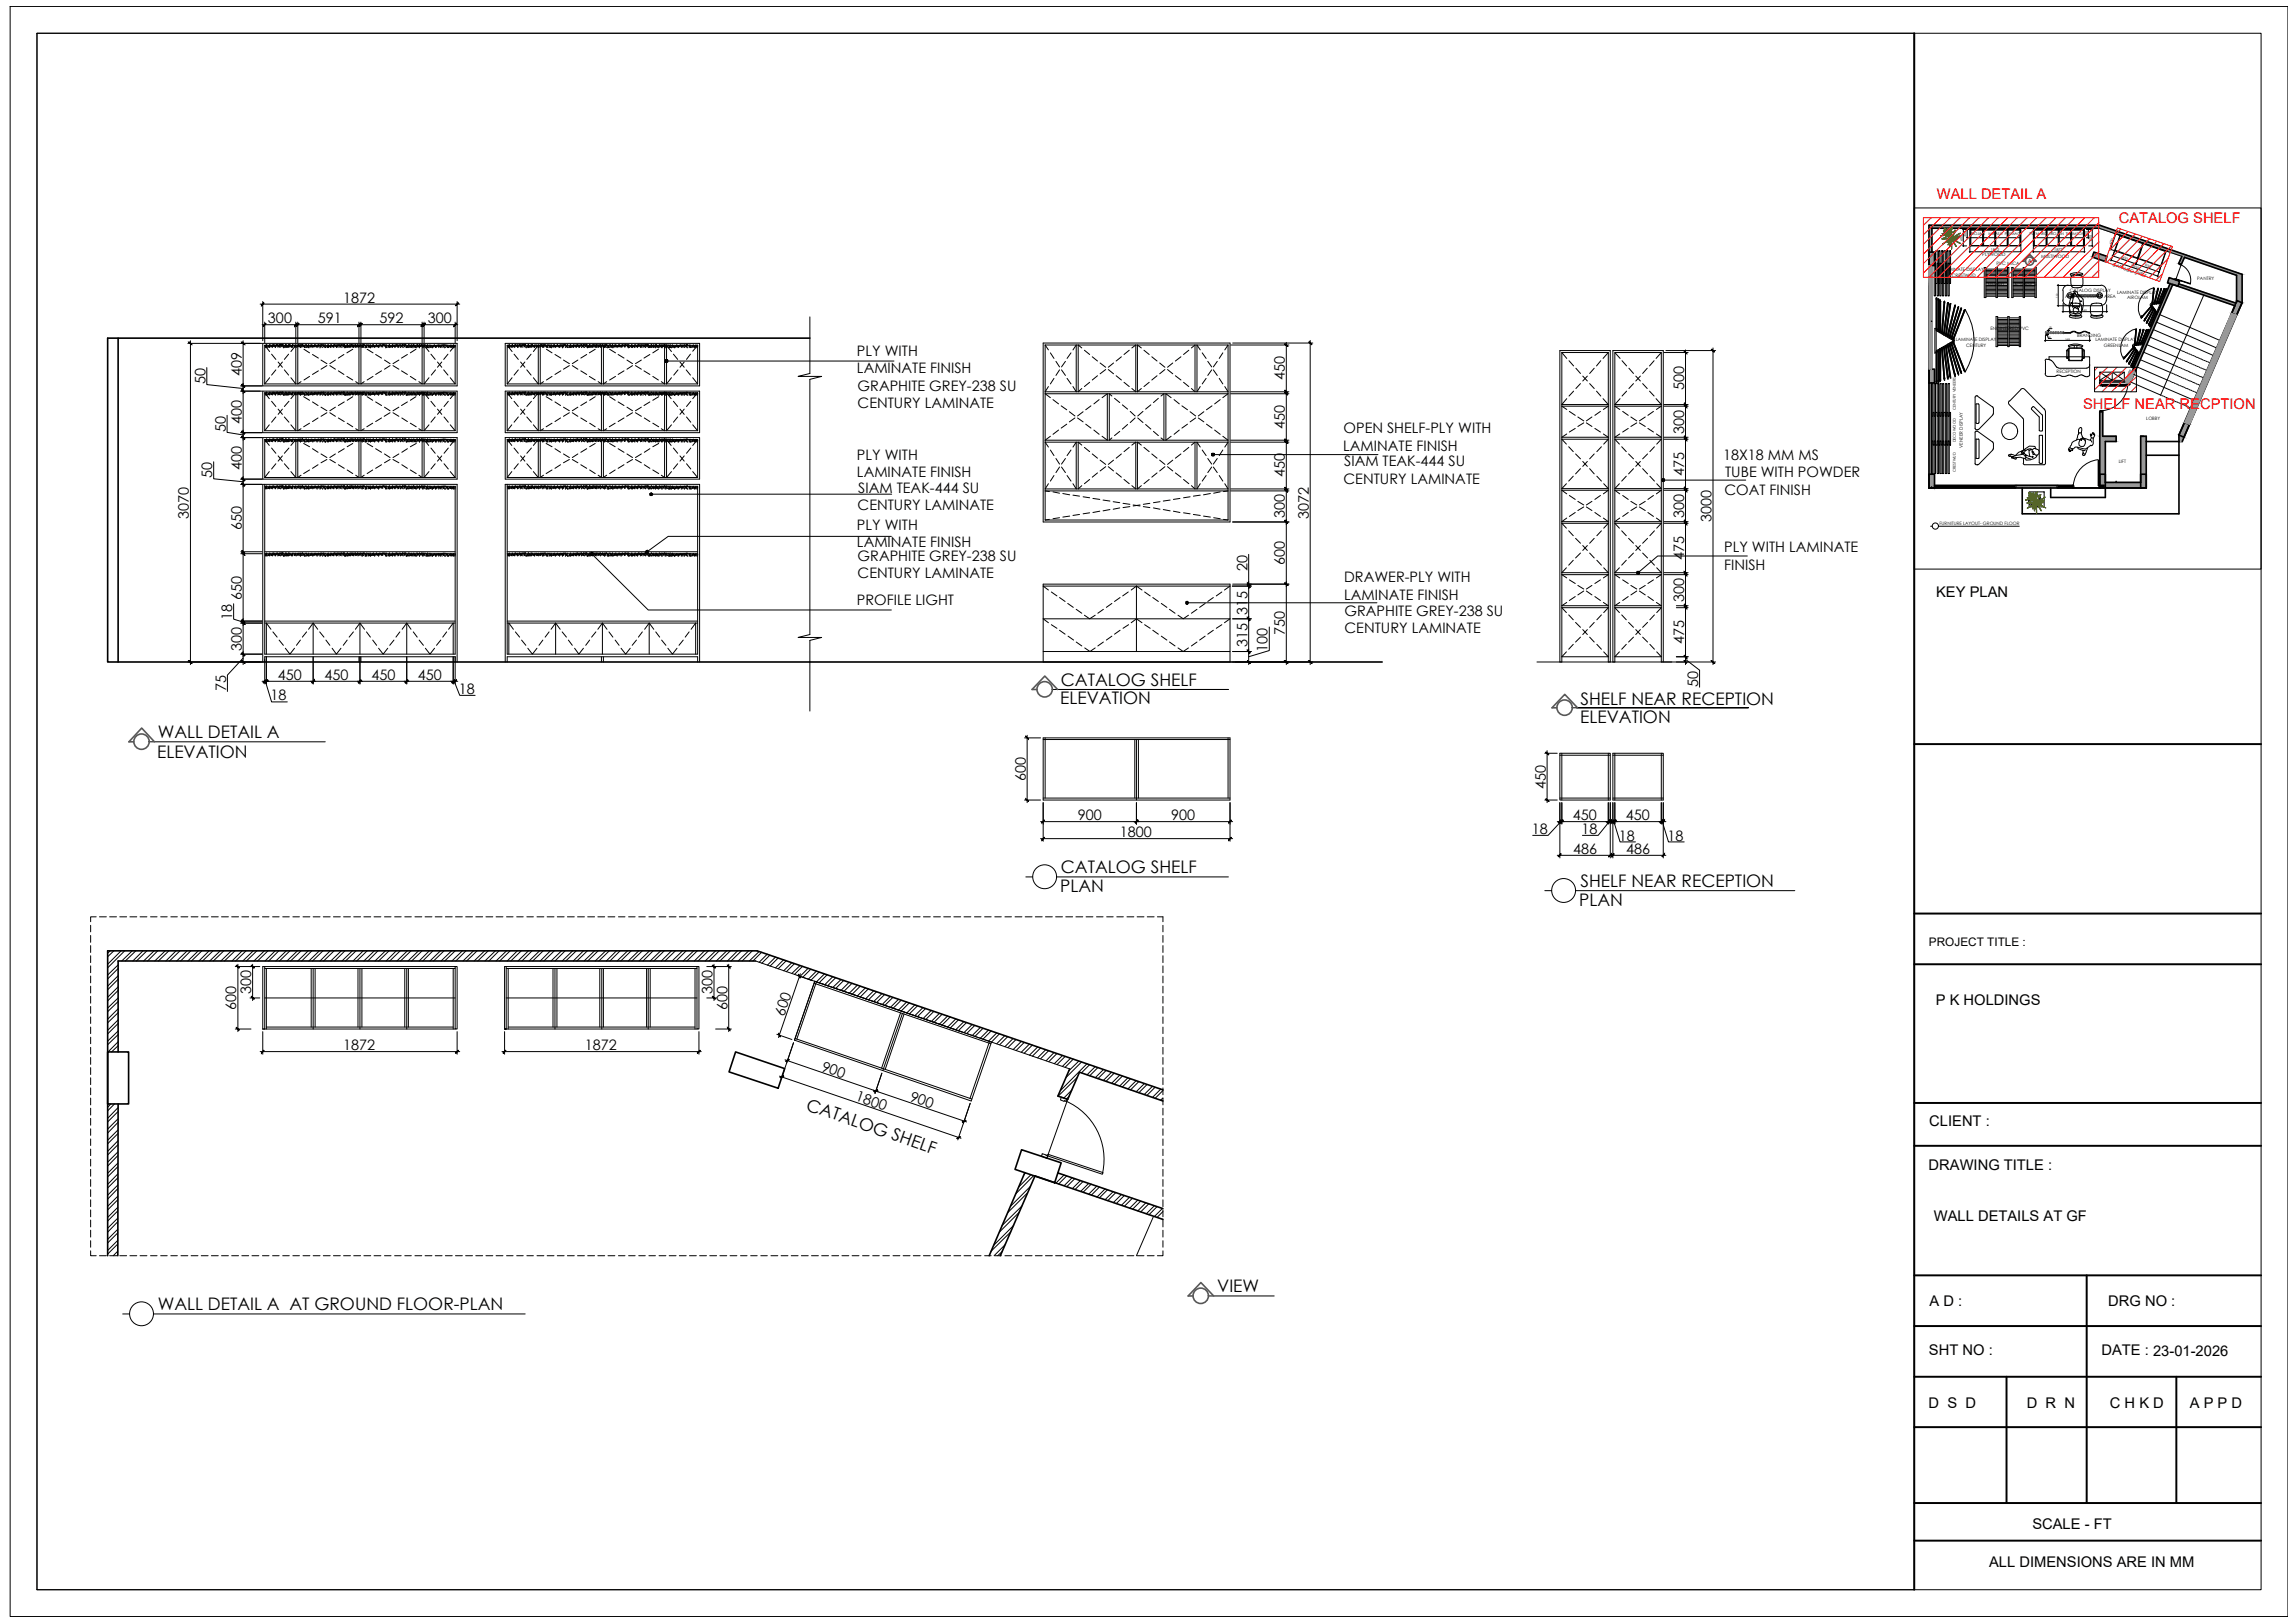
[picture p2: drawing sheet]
<svg xmlns="http://www.w3.org/2000/svg" width="297mm" height="210mm" viewBox="0 0 297 210" stroke-linecap="round" stroke-linejoin="round" font-family="sans-serif">
<defs><g id="words">
<g font-size="2.2">
<text x="137.2" y="88.8">CATALOG SHELF</text>
<text x="20.4" y="95.5">WALL DETAIL A</text>
<text x="137.2" y="91.1">ELEVATION</text>
<text x="204.4" y="93.5">ELEVATION</text>
<text x="204.5" y="91.2">SHELF NEAR RECEPTION</text>
<text x="20.3" y="98">ELEVATION</text>
<text x="137.2" y="113">CATALOG SHELF</text>
<text x="137.2" y="115.5">PLAN</text>
<text x="204.3" y="117.2">PLAN</text>
<text x="204.5" y="114.8">SHELF NEAR RECEPTION</text>
<text x="104.2" y="143.6" transform="rotate(19 104.2 143.6)">CATALOG SHELF</text>
<text x="157.5" y="167.2">VIEW</text>
<text x="20.4" y="169.6">WALL DETAIL A AT GROUND FLOOR-PLAN</text>
</g>
<g font-size="1.9" fill="#f00">
<text x="250.6" y="25.8">WALL DETAIL A</text>
<text x="274.1" y="28.9">CATALOG SHELF</text>
<text x="269.5" y="53">SHELF NEAR RECPTION</text>
</g>
<g font-size="1.9">
<text x="34.7" y="41.9">300</text>
<text x="41.1" y="41.9">591</text>
<text x="44.4" y="39.2">1872</text>
<text x="49.1" y="41.9">592</text>
<text x="55.3" y="41.9">300</text>
<text x="110.9" y="46">PLY WITH</text>
<text x="26.6" y="49.7" transform="rotate(-90 26.6 49.7)">50</text>
<text x="31.3" y="48.7" transform="rotate(-90 31.3 48.7)">409</text>
<text x="110.9" y="48.3">LAMINATE FINISH</text>
<text x="111" y="50.6">GRAPHITE GREY-238 SU</text>
<text x="111" y="52.9">CENTURY LAMINATE</text>
<text x="166.2" y="49.2" transform="rotate(-90 166.2 49.2)">450</text>
<text x="217.9" y="50.5" transform="rotate(-90 217.9 50.5)">500</text>
<text x="29.2" y="55.9" transform="rotate(-90 29.2 55.9)">50</text>
<text x="31.3" y="54.8" transform="rotate(-90 31.3 54.8)">400</text>
<text x="110.9" y="59.5">PLY WITH</text>
<text x="166.2" y="55.5" transform="rotate(-90 166.2 55.5)">450</text>
<text x="173.8" y="58.4">LAMINATE FINISH</text>
<text x="173.8" y="56.1">OPEN SHELF-PLY WITH</text>
<text x="217.9" y="56.2" transform="rotate(-90 217.9 56.2)">300</text>
<text x="222.9" y="59.5">18X18 MM MS</text>
<text x="27.4" y="61.9" transform="rotate(-90 27.4 61.9)">50</text>
<text x="31.3" y="60.9" transform="rotate(-90 31.3 60.9)">400</text>
<text x="110.9" y="61.7">LAMINATE FINISH</text>
<text x="111" y="66">CENTURY LAMINATE</text>
<text x="111" y="63.7">SIAM TEAK-444 SU</text>
<text x="166.2" y="61.8" transform="rotate(-90 166.2 61.8)">450</text>
<text x="173.8" y="62.6">CENTURY LAMINATE</text>
<text x="173.9" y="60.3">SIAM TEAK-444 SU</text>
<text x="217.9" y="61.6" transform="rotate(-90 217.9 61.6)">475</text>
<text x="223.1" y="64">COAT FINISH</text>
<text x="223.2" y="61.8">TUBE WITH POWDER</text>
<text x="24.4" y="67.1" transform="rotate(-90 24.4 67.1)">3070</text>
<text x="31.3" y="68.7" transform="rotate(-90 31.3 68.7)">650</text>
<text x="110.9" y="68.5">PLY WITH</text>
<text x="110.9" y="70.8">LAMINATE FINISH</text>
<text x="166.2" y="67.1" transform="rotate(-90 166.2 67.1)">300</text>
<text x="169.3" y="67.1" transform="rotate(-90 169.3 67.1)">3072</text>
<text x="217.9" y="67" transform="rotate(-90 217.9 67)">300</text>
<text x="221.4" y="67.6" transform="rotate(-90 221.4 67.6)">3000</text>
<text x="223.1" y="71.4">PLY WITH LAMINATE</text>
<text x="31.3" y="77.6" transform="rotate(-90 31.3 77.6)">650</text>
<text x="111" y="72.5">GRAPHITE GREY-238 SU</text>
<text x="111" y="74.8">CENTURY LAMINATE</text>
<text x="161.4" y="73.9" transform="rotate(-90 161.4 73.9)">20</text>
<text x="166.2" y="73.1" transform="rotate(-90 166.2 73.1)">600</text>
<text x="173.9" y="75.3">DRAWER-PLY WITH</text>
<text x="173.9" y="77.6">LAMINATE FINISH</text>
<text x="217.9" y="77.9" transform="rotate(-90 217.9 77.9)">300</text>
<text x="217.9" y="72.5" transform="rotate(-90 217.9 72.5)">475</text>
<text x="223.1" y="73.7">FINISH</text>
<text x="250.5" y="77.3">KEY PLAN</text>
<text x="30.1" y="80.2" transform="rotate(-90 30.1 80.2)">18</text>
<text x="110.9" y="78.3">PROFILE LIGHT</text>
<text x="161.4" y="83.8" transform="rotate(-90 161.4 83.8)">315</text>
<text x="161.4" y="79.5" transform="rotate(-90 161.4 79.5)">315</text>
<text x="166.2" y="82.2" transform="rotate(-90 166.2 82.2)">750</text>
<text x="173.9" y="79.7">GRAPHITE GREY-238 SU</text>
<text x="173.9" y="81.9">CENTURY LAMINATE</text>
<text x="217.9" y="83.3" transform="rotate(-90 217.9 83.3)">475</text>
<text x="29.3" y="89.5" transform="rotate(-90 29.3 89.5)">75</text>
<text x="31.3" y="84.2" transform="rotate(-90 31.3 84.2)">300</text>
<text x="35.9" y="88">450</text>
<text x="42" y="88">450</text>
<text x="48" y="88">450</text>
<text x="54.1" y="88">450</text>
<text x="59.4" y="89.8">18</text>
<text x="164" y="84.3" transform="rotate(-90 164 84.3)">100</text>
<text x="219.7" y="88.9" transform="rotate(-90 219.7 88.9)">50</text>
<text x="35" y="90.6">18</text>
<text x="132.7" y="101.1" transform="rotate(-90 132.7 101.1)">600</text>
<text x="139.4" y="106.1">900</text>
<text x="151.5" y="106.1">900</text>
<text x="198.2" y="107.9">18</text>
<text x="200" y="102.1" transform="rotate(-90 200 102.1)">450</text>
<text x="203.5" y="106.1">450</text>
<text x="204.6" y="107.9">18</text>
<text x="210.4" y="106.1">450</text>
<text x="144.9" y="108.4">1800</text>
<text x="203.5" y="110.5">486</text>
<text x="209.4" y="108.8">18</text>
<text x="210.4" y="110.5">486</text>
<text x="215.7" y="108.8">18</text>
<text x="30.6" y="130.7" transform="rotate(-90 30.6 130.7)">600</text>
<text x="32.5" y="128.7" transform="rotate(-90 32.5 128.7)">300</text>
<text x="92.2" y="128.7" transform="rotate(-90 92.2 128.7)">300</text>
<text x="94.1" y="130.7" transform="rotate(-90 94.1 130.7)">600</text>
<text x="101.4" y="131.6" transform="rotate(-71 101.4 131.6)">600</text>
<text x="250.4" y="130.1">P K HOLDINGS</text>
<text x="44.4" y="135.9">1872</text>
<text x="75.6" y="135.9">1872</text>
<text x="106.2" y="138.5" transform="rotate(19 106.2 138.5)">900</text>
<text x="110.6" y="142.4" transform="rotate(19 110.6 142.4)">1800</text>
<text x="117.6" y="142.4" transform="rotate(19 117.6 142.4)">900</text>
<text x="249.6" y="145.7">CLIENT :</text>
<text x="249.5" y="151.4">DRAWING TITLE :</text>
<text x="250.2" y="158.1">WALL DETAILS AT GF</text>
<text x="249.6" y="169.1">A D :</text>
<text x="272.8" y="169.1">DRG NO :</text>
<text x="249.6" y="175.4">SHT NO :</text>
<text x="271.9" y="175.3">DATE : 23-01-2026</text>
<text x="249.5" y="182.2">D S D</text>
<text x="262.2" y="182.2">D R N</text>
<text x="273" y="182.2">C H K D</text>
<text x="283.3" y="182.2">A P P D</text>
<text x="262.9" y="197.9">SCALE - FT</text>
<text x="257.3" y="202.8">ALL DIMENSIONS ARE IN MM</text>
</g>
<text font-size="1.5" x="249.6" y="122.4">PROJECT TITLE :</text>
<text font-size=".7" x="262.3" y="34.1">A</text>
<g font-size=".6">
<text x="251.4" y="35.1">LAMINATE DISPLAY</text>
<text x="252.5" y="35.8">CRESTWUD</text>
<text x="256.5" y="33.2">PLYWOOD</text>
<text x="258.3" y="34.3">PVC MICA</text>
<text x="264.1" y="33.3">MULTIWOOD</text>
<text x="273.3" y="34.4" transform="rotate(19 273.3 34.4)">CATALOG SHELF</text>
<text x="257.2" y="37">MERAKI</text>
<text x="260.6" y="37">ADVANCE</text>
<text x="267.2" y="38.6">AND DISCUSSING AREA</text>
<text x="267.8" y="37.8">CATALOG DISPLAY</text>
<text x="273.9" y="38">LAMINATE DISPLAY</text>
<text x="275.2" y="38.7">AIROLAM</text>
<text x="284.3" y="36.3">PANTRY</text>
<text x="253" y="44.1">LAMINATE DISPLAY</text>
<text x="254.4" y="44.9">CENTURY</text>
<text x="257.5" y="42.7">ENGINEERED PVC</text>
<text x="268.7" y="43.7">BRANDING</text>
<text x="271.1" y="44.1">LAMINATE DISPLAY</text>
<text x="272.2" y="44.9">GREENLAM</text>
<text x="266.1" y="48.3">RECEPTION</text>
<text x="253.9" y="57.9" transform="rotate(-90 253.9 57.9)">VENEER DISPLAY</text>
<text x="274.1" y="60">LIFT</text>
<text x="277.7" y="54.4">LOBBY</text>
<text x="250.9" y="68">FURNITURE LAYOUT- GROUND FLOOR</text>
</g>
<g font-size=".5">
<text x="254" y="31.2" transform="rotate(-90 254 31.2)">600</text>
<text x="254.4" y="30.6" transform="rotate(-90 254.4 30.6)">300</text>
<text x="254.9" y="30.4">TROJAN</text>
<text x="257.3" y="30.4">MIKASA PLYMAC</text>
<text x="257.6" y="32.5">1872</text>
<text x="262.6" y="30.4">PLYMARC</text>
<text x="265.1" y="30.4">TROJAN THOMSON</text>
<text x="265.8" y="32.5">1872</text>
<text x="270.1" y="30.6" transform="rotate(-90 270.1 30.6)">300</text>
<text x="270.6" y="31.2" transform="rotate(-90 270.6 31.2)">600</text>
<text x="273.2" y="31.7" transform="rotate(-69 273.2 31.7)">600</text>
<text x="274.4" y="33.5" transform="rotate(18 274.4 33.5)">900</text>
<text x="275.6" y="34.5" transform="rotate(21 275.6 34.5)">1800</text>
<text x="277.5" y="34.5" transform="rotate(18 277.5 34.5)">900</text>
<text x="253" y="53.1" transform="rotate(-90 253 53.1)">CENTURY VENEERS</text>
<text x="253" y="57.3" transform="rotate(-90 253 57.3)">DECOWOOD</text>
<text x="253" y="61.1" transform="rotate(-90 253 61.1)">CRESTWUD</text>
</g>
<g font-size=".3">
<text x="266.2" y="38.5" transform="rotate(-90 266.2 38.5)">750</text>
<text x="269.4" y="40.3">1600</text>
<text x="265" y="43.8">50</text>
<text x="265.1" y="42.5">25</text>
<text x="267.2" y="44">1628</text>
</g>
</g></defs>
<!-- layer: HATCH -->
<g fill="none" stroke="#000" stroke-width=".13">
<path d="M267.9 39.2l.2-.1-.2 .2zM268.1 38.2h.1M268.3 37.7l.4 .1 .2 .4h.1l.5 .5v.7l-.1 .7a.82 .82 0 0 1-1.2 .4h-.3a2.25 2.25 0 0 1 0-2l.4-.6-.2 .4 .2-.1-.2 .4h.1l-.1 .5v.6a.77 .77 0 0 1 .9 0l.1-.7h.2h-.2l-.5-.9-.2-.1v-.1l.1 .1zM268.4 39.8l.2-.1h.1l.2 .5-.1 .3-.3 .1-.1-.1-.2-.2v-.3l.2-.2 .5 .2M267.8 57.9l.3 .2M268.8 57.9l.1 .2 .2 .1 .6 .1 .1-.1M269.1 57l.1-.1v.2l.3-.3 .3 .3M269.2 56.8h.2l.1-.2 .1 .2a.61 .61 0 0 1-.1 1h-.3a.54 .54 0 0 1-.1-.8zM269.3 56.1v-.6l-.1-.2-.3 .4v.5M269.4 56.6l-.2-.6a.67 .67 0 0 0-.5 .7l-.1 .2M269.4 56.6h.1M269.5 58.6v.3h.2l.1-.2"/>
<path d="M269.6 56.7l.8 .3a.63 .63 0 0 0 0-.8h.1l.1 .2 .2-.4v.1l.1-.1-.1 .2 .1-.1v.2h.1a1.3 1.3 0 0 0-.2 1.1l-.1 .2-.2 .1v-.1l-.7 .5-1.3-.2a.33 .33 0 0 1-.4 .2v.2l-.1-.1-.2 .2v-.2v.2h-.1l.1-.2-.1 .2v-.2h-.1l.2-.3 .3-.6a1.51 1.51 0 0 1 1-.4M270.1 58l-.4 .7-.1 .1-.1-.1v-.4M270.4 57l.2 .2M270.6 56.6l.2 .2M262.5 63.7h2v1.9h-2zM14.3 123l-.4 .3M14.7 123l-.8 .8M15.3 124.9l-1.4 1.3M15.3 126.3l-1.4 1.3M15.3 127.7l-1.4 1.4M15.3 129.1l-1.4 1.4M15.3 130.5l-1.4 1.4"/>
<path d="M15.3 132l-1.4 1.3M15.3 133.4l-1.4 1.3M15.3 134.8l-1.3 1.3M15.3 125.3l-1.4 1.4M15.3 126.7l-1.4 1.4M15.3 128.2l-1.4 1.3M15.3 129.6l-1.4 1.3M15.3 131l-1.4 1.4M15.3 132.4l-1.4 1.4M15.3 133.9l-1.4 1.3M15.3 135.3l-.9 .8M15.7 123l-1.8 1.8"/>
<path d="M16.1 123l-2.2 2.3M17.1 123l-1.4 1.4M17.6 123l-1.4 1.4M18.5 123l-1.3 1.4M19 123l-1.3 1.4M19.9 123l-1.3 1.4M20.4 123l-1.3 1.4M21.4 123l-1.4 1.4M21.8 123l-1.3 1.4M22.8 123l-1.3 1.4M23.3 123l-1.4 1.4M24.2 123l-1.3 1.4"/>
<path d="M24.7 123l-1.3 1.4M25.7 123l-1.4 1.4M26.1 123l-1.3 1.4M27.1 123l-1.4 1.4M27.6 123l-1.4 1.4M28.5 123l-1.4 1.4M29 123l-1.4 1.4M29.9 123l-1.3 1.4M30.4 123l-1.4 1.4M31.3 123l-1.3 1.4M31.8 123l-1.3 1.4M32.8 123l-1.4 1.4"/>
<path d="M33.2 123l-1.3 1.4M34.2 123l-1.3 1.4M34.7 123l-1.4 1.4M35.6 123l-1.3 1.4M36.1 123l-1.3 1.4M37 123l-1.3 1.4M37.5 123l-1.3 1.4M38.5 123l-1.4 1.4M38.9 123l-1.3 1.4M39.9 123l-1.4 1.4M40.3 123l-1.3 1.4M41.3 123l-1.3 1.4"/>
<path d="M41.8 123l-1.4 1.4M42.7 123l-1.3 1.4M43.2 123l-1.3 1.4M44.2 123l-1.4 1.4M44.6 123l-1.3 1.4M45.6 123l-1.4 1.4M46.1 123l-1.4 1.4M47 123l-1.3 1.4M47.5 123l-1.4 1.4M48.4 123l-1.3 1.4M48.9 123l-1.3 1.4M49.9 123l-1.4 1.4"/>
<path d="M50.3 123l-1.3 1.4M51.3 123l-1.3 1.4M51.8 123l-1.4 1.4M52.7 123l-1.3 1.4M53.2 123l-1.4 1.4M54.1 123l-1.3 1.4M54.6 123l-1.3 1.4M55.5 123l-1.3 1.4M56 123l-1.3 1.4M57 123l-1.4 1.4M57.4 123l-1.3 1.4M58.4 123l-1.3 1.4"/>
<path d="M58.9 123l-1.4 1.4M59.8 123l-1.3 1.4M60.3 123l-1.3 1.4M61.3 123l-1.4 1.4M61.7 123l-1.3 1.4M62.7 123l-1.4 1.4M63.2 123l-1.4 1.4M64.1 123l-1.4 1.4M64.6 123l-1.4 1.4M65.5 123l-1.3 1.4M66 123l-1.4 1.4M66.9 123l-1.3 1.4"/>
<path d="M67.4 123l-1.3 1.4M68.4 123l-1.4 1.4M68.8 123l-1.3 1.4M69.8 123l-1.3 1.4M70.3 123l-1.4 1.4M71.2 123l-1.3 1.4M71.7 123l-1.3 1.4M72.6 123l-1.3 1.4M73.1 123l-1.3 1.4M74.1 123l-1.4 1.4M74.5 123l-1.3 1.4M75.5 123l-1.3 1.4"/>
<path d="M76 123l-1.4 1.4M76.9 123l-1.3 1.4M77.4 123l-1.4 1.4M78.4 123l-1.4 1.4M78.8 123l-1.3 1.4M79.8 123l-1.4 1.4M80.2 123l-1.3 1.4M81.2 123l-1.4 1.4M81.7 123l-1.4 1.4M82.6 123l-1.3 1.4M83.1 123l-1.4 1.4M84 123l-1.3 1.4"/>
<path d="M84.5 123l-1.3 1.4M85.5 123l-1.4 1.4M85.9 123l-1.3 1.4M86.9 123l-1.3 1.4M87.4 123l-1.4 1.4M88.3 123l-1.3 1.4M88.8 123l-1.3 1.4M89.7 123l-1.3 1.4M90.2 123l-1.3 1.4M91.1 123l-1.3 1.4M91.7 123l-1.4 1.4M92.6 123l-1.4 1.4"/>
<path d="M93 123l-1.3 1.4M94 123l-1.3 1.4M94.5 123l-1.4 1.4M95.4 123l-1.3 1.4M95.9 123l-1.3 1.4M96.9 123l-1.4 1.4M97.3 123l-1.3 1.4M98.2 123.1l-1.3 1.3M98.6 123.2l-1.2 1.2M99.3 123.5l-1.1 1M99.6 123.6l-1 1.1M100.3 123.9l-1 1"/>
<path d="M100.7 124l-1.1 1M101.4 124.2l-1.1 1.1M101.7 124.3l-1 1.1M102.4 124.6l-1 1M102.8 124.7l-1.1 1.1M103.5 125l-1.1 1M103.8 125l-1 1.1M104.6 125.3l-1.1 1.1M104.9 125.4l-1.1 1.1M105.6 125.7l-1 1M106 125.8l-1.1 1.1M106.7 126l-1.1 1.1"/>
<path d="M107 126.1l-1 1.1M107.7 126.4l-1 1.1M108.1 126.5l-1 1.1M108.8 126.8l-1.1 1M109.2 126.9l-1.1 1M109.9 127.1l-1.1 1.1M110.2 127.2l-1 1.1M110.9 127.5l-1 1.1M111.3 127.6l-1.1 1.1M112 127.8l-1.1 1.1M112.4 128l-1.1 1M113 128.2l-1 1.1"/>
<path d="M113.4 128.3l-1 1.1M114.1 128.6l-1.1 1M114.5 128.7l-1.1 1M115.2 128.9l-1.1 1.1M115.5 129.1l-1 1M116.2 129.3l-1 1.1M116.6 129.4l-1.1 1.1M117.3 129.7l-1.1 1M117.6 129.8l-1 1M118.4 130l-1.1 1.1M118.7 130.2l-1.1 1M119.4 130.4l-1 1"/>
<path d="M119.8 130.5l-1.1 1.1M120.5 130.8l-1.1 1M120.8 130.9l-1 1M121.5 131.1l-1 1.1M121.9 131.3l-1.1 1M122.6 131.5l-1.1 1M122.9 131.6l-1 1.1M123.7 131.9l-1.1 1M124 132l-1.1 1M124.7 132.2l-1 1.1M125.1 132.3l-1.1 1.1M125.8 132.6l-1.1 1"/>
<path d="M126.1 132.7l-1 1.1M126.8 133l-1 1M127.2 133.1l-1.1 1M127.9 133.3l-1.1 1.1M128.2 133.4l-1 1.1M128.9 133.7l-1 1M129.3 133.8l-1 1.1M130 134l-1.1 1.1M130.4 134.1l-1.1 1.1M131.1 134.4l-1.1 1.1M131.4 134.5l-1 1.1M132.1 134.8l-1 1"/>
<path d="M132.5 134.9l-1.1 1.1M133.2 135.1l-1.1 1.1M133.6 135.2l-1.1 1.1M134.2 135.5l-1 1.1M134.6 135.6l-1 1.1M135.3 135.8l-1.1 1.1M135.7 136l-1.1 1M136.4 136.2l-1.1 1.1M136.7 136.3l-1 1.1M137.5 136.6l-1.1 1.1M137.8 136.7l-1.1 1.1M138.5 136.9l-1 1.1"/>
<path d="M138.9 137.1l-1.1 1M139.4 139.4l-2.5 2.4M139.6 137.3l-1.3 1.3M139.9 137.4l-2 2M140.6 137.7l-3.4 3.4M141 137.8l-1.1 1M141.7 138l-1.1 1.1M142 138.2l-1 1M142.7 138.4l-1 1.1M143.1 138.5l-1.1 1.1M143.8 138.8l-1.1 1M144.1 138.9l-1 1"/>
<path d="M144.9 139.1l-1.1 1.1M145.2 139.3l-1.1 1M145.9 139.5l-1 1M146.3 139.6l-1.1 1.1M147 139.9l-1.1 1M147.3 140l-1 1M14.4 142.9l-.5 .4M14.8 142.9l-.9 .8M15.2 154.8l-1.3 1.3M15.2 143.9l-1.3 1.3M15.2 148.2l-1.3 1.3M15.2 152.4l-1.3 1.3"/>
<path d="M15.2 156.7l-1.3 1.3M15.2 143.4l-1.3 1.3M15.2 144.8l-1.3 1.3M15.2 146.2l-1.3 1.4M15.2 147.6l-1.3 1.4M15.2 149.1l-1.3 1.3M15.2 150.5l-1.3 1.3M15.2 151.9l-1.3 1.4M15.2 153.4l-1.3 1.3M15.2 156.2l-1.3 1.4M15.2 157.6l-1.3 1.3M15.2 159.1l-1.3 1.3"/>
<path d="M15.2 145.3l-1.3 1.3M15.2 146.7l-1.3 1.3M15.2 149.5l-1.3 1.4M15.2 151l-1.3 1.3M15.2 153.8l-1.3 1.4M15.2 155.3l-1.3 1.3M15.2 158.1l-1.3 1.4M15.2 159.5l-1.3 1.4M130.8 159.4l-2.6 2.6M131.1 158.6l-2.5 2.5M131.9 156.9l-2.6 2.6M132.2 156.1l-2.6 2.5"/>
<path d="M132.7 151.8l-.2 .2M132.9 154.4l-2.6 2.6M133.3 153.6l-2.6 2.5M133.4 152l-1.6 1.6M133.7 152.1l-2.3 2.4M136.9 151.8l-.1 .1M137.7 152l-1.1 1.1M138 152.2l-1.1 1M138.3 141.9l-.3 .3M138.7 141l-1.1 1.1M138.7 152.4l-1 1M139.1 152.5l-1.1 1.1"/>
<path d="M139.8 152.8l-1.1 1M140.1 152.9l-1 1.1M140.8 153.1l-1 1.1M141.2 153.2l-1.1 1.1M141.9 153.5l-1.1 1M142.2 153.6l-1 1.1M143 153.9l-1.1 1M143.3 154l-1.1 1M144 154.2l-1 1.1M144.4 154.3l-1.1 1.1M145.1 154.6l-1.1 1M145.5 154.7l-1.1 1.1"/>
<path d="M146.1 154.9l-1 1.1M146.5 155.1l-1 1M147.2 155.3l-1.1 1.1M147.6 155.4l-1.1 1.1M148 140.2l-1 1.1M148.3 155.6l-1.1 1.1M148.4 140.4l-1.1 1M148.6 155.8l-1 1M149.1 140.6l-1.1 1M149.4 156l-1.1 1.1M149.4 140.7l-1 1.1M149.7 156.2l-1.1 1"/>
<path d="M150.2 141l-1.1 1M150.4 156.4l-1 1M150.5 142.1l-.3 .3M150.5 141.1l-1.1 1M150.5 157.8h-.1M150.5 156.8l-.8 .8M15.2 160.5l-1.3 1.3M15.2 161.9l-.6 .6M15.2 161l-1.3 1.3M15.2 162.4l-.1 .1M129.7 161.9l-.6 .6M130 161.1l-1.4 1.4"/>
</g>
<!-- layer: WALL -->
<g fill="none" stroke="#000" stroke-width=".21">
<path d="M249.6 32.6h.7v1.8h-.7zM249.9 34.4v13.4M270.9 32.6l1.7 .6-.2 .7-1.7-.6zM271.6 29.5h-21.7v3.1M280.6 35.9l1.4 .5-.2 .6-1.4-.4zM280.8 36.7l-4.9 11.3M281.9 36.7l7.4 2.5M282.3 33.2l-.4 .9 .3 .1 .4-.9 6.7 2.3v3.5M289.4 38.9l.7 .3-.8 1.6-.6-.3zM15.3 43.8v41.9M104.8 43.8h-90.9v41.9h164.9M249.6 47.8h.7v1.8h-.7z"/>
<path d="M249.9 41.6h.1M249.9 49.6v11.8M274.9 49.4h-3.2v.4h3.8l5.6-13 8 2.8-7.2 16.7M277.7 57.1h4.6l7.8-18v-3.6l-18.4-6.3h-22.1v33.9M277.7 58.9h4.2M281.9 56.3v10.2h-20.3v-3.4M282.6 54.7l.7 .2-.8 1.7-.6-.3zM249.6 61.4h.7v1.7h-.7zM249.6 63.1h28.1v-6.6h-.8v5.9h-4.5v-5.3h1.4v-.6h-1.8v-3.2h-.3v9.8M249.9 63.1h.1M250.3 63h10.3M250.3 62.8h17.8v.2h-1.8"/>
<path d="M265.3 63.1v1.3h7.1v-1.3M271.7 61.4h.7v1.7h-.7zM271.7 63h.7M271.7 62.8h.7M273.8 62.4h.1M276.9 61.4h.8v1.7h-.8zM13.9 136.1h2.7v6.8h-2.7zM95.2 136.1l6.3 2.2-.8 2.5-6.4-2.1zM97.7 124.4h-82.4v11.7M138.4 138.3l-1.5 3.5 1.2 .5 1.6-3.5 10.8 3.7M15.3 142.9l-.1 19.6M132.2 148.8l5.1 1.7-.9 2.6-5.1-1.8z"/>
<path d="M132.6 151.8l-4.6 10.7M136.9 151.8l13.6 4.6M150.5 141l-52.5-18h-84.1v39.5M150.5 157.8l-16.6-5.6-4.5 10.3"/>
</g>
<path d="M271.6 29.5l10.7 3.7M97.7 124.4l40.7 13.9" fill="none" stroke="#000" stroke-width=".13"/>
<!-- layer: Layer1 -->
<g fill="none" stroke="#000" stroke-width=".13">
<path d="M285.1 38.2l-5.6 12.9M275.6 49.4l3.9 1.7M276.1 48.5l7.7 3.3M276.5 47.5l4 1.7M276.9 46.6l4 1.6M277.3 45.6l4 1.7M277.7 44.6l4 1.7M278.2 43.6l4 1.7M278.6 42.7l7.7 3.3M279 41.7l7.8 3.3M279.4 40.7l7.8 3.4M279.5 51.1l.1 .1"/>
<path d="M279.7 51.2l.2 .1M280 51.3l.1 .1M280.2 51.4l.1 .1M280.4 51.5l.2 .1M280.5 49.3h.2M280.7 51.6l.1 .1M280.8 49.3l.1 .1M280.9 51.7l.2 .1M281 48.3h.1M281 49.5h.2M281.1 51.8l.2 .1M281.2 48.4l.1 .1"/>
<path d="M281.3 49.6h.1M281.4 47.3l.2 .1M281.4 51.9l.2 .1M281.4 48.5h.2M281.5 49.7h.2M281.6 47.4l.2 .1M281.6 52l.2 .1M281.7 48.6l.2 .1M281.7 49.8l.2 .1M281.8 46.3l.1 .1M281.9 47.5l.1 .1M281.9 52.1l.1 .1"/>
<path d="M281.9 48.7l.2 .1M282 49.9h.2M282 46.4l.2 .1M282.1 47.6l.2 .1M282.1 52.2l.2 .1M282.2 48.8l.1 .1M282.2 50l.2 .1M282.2 45.4l.2 .1M282.3 46.6h.1M282.4 47.7l.1 .1M282.4 52.4h.1M282.4 48.9l.2 .1"/>
<path d="M282.4 45.5h.2M282.5 50.1l.1 .1M282.5 46.6l.2 .1M282.6 47.8l.1 .1M282.6 52.4l.2 .1M282.7 49l.1 .1M282.7 50.2l.2 .1M282.7 45.6l.2 .1M282.7 46.8h.2M282.8 47.9l.2 .1M282.8 52.6h.2M282.9 49.1l.1 .1"/>
<path d="M283 50.3l.1 .1M283 45.7h.1M283 46.8l.2 .1M283.1 48l.2 .1M283.1 52.6l.2 .1M283.1 49.2l.2 .1M283.2 45.8h.1M283.2 50.4l.2 .1M283.3 47h.1M283.3 48.2h.2M283.3 52.8h.1M283.4 49.3l.1 .1"/>
<path d="M283.4 45.9l.2 .1M283.5 50.5l.1 .1M283.5 47.1h.1M283.5 48.2l.2 .1M283.6 49.4l.2 .1M283.7 50.6l.1 .1M283.7 46h.1M283.7 47.2h.2M283.8 48.4h.2M283.8 49.5l.2 .1M283.9 50.7l.2 .1M283.9 46.1l.2 .1"/>
<path d="M284 47.3l.1 .1M284.1 48.5h.1M284.1 49.6l.2 .1M284.1 46.2l.2 .1M284.2 50.8l.1 .1M284.2 47.4h.2M284.3 48.5l.1 .1M284.4 49.7l.1 .1M284.4 46.3l.2 .1M284.5 47.5l.1 .1M284.5 48.7l.2 .1M284.6 49.9h.1"/>
<path d="M284.6 46.4l.2 .1M284.7 47.6l.2 .1M284.8 48.8h.1M284.9 46.5l.1 .1M284.9 47.7l.2 .1M285 48.9h.1M285.1 46.6l.2 .1M285.2 47.8l.1 .1M285.4 46.7l.1 .1M285.4 47.9h.1M285.6 46.8l.2 .1M285.8 46.9l.1 .1"/>
<path d="M149.2 157.4l-2.2 5.1"/>
</g>
<g fill="none" stroke="#000" stroke-width=".13">
<path d="M250.2 34.1h.2v4.2h-.2zM250.4 32.5h.2v4.2h-.2zM250.5 38.7h.1M250.5 38.7v3.9M250.6 38.7h.1M250.6 38.7v3.9M250.6 34.1h.2v4.2h-.2zM250.7 38.9h.1M250.7 38.8h.1M250.7 38.8v3.9M250.7 38.8v-.1h.1v4.2h-.1v-4M250.8 32.5h.2v4.2h-.2z"/>
<path d="M250.8 38.9h.1M250.8 38.8h.1M251 39h.1M251 39v4l.1-4M251 39v3.9M251 34.1h.1v4.2h-.1zM251 39v-.2l.1 4.1M251.1 32.5h.2v4.2h-.2zM251.3 34.1h.2v4.2h-.2zM251.5 32.5h.2v4.2h-.2zM251.5 39.1h.1M251.5 39.1l-.3 3.9"/>
<path d="M251.6 39.2h.1M251.6 39.1h.1M251.6 39.2l-.1-.2-.3 4M251.6 39.2l-.3 3.8M251.7 34.1h.1v4.2h-.1zM251.8 32.5h.2v4.2h-.2zM251.9 39.3l-.4 3.8M252 34.1h.2v4.2h-.2zM252.1 39.3h.1M252.1 39.3v-.2h-.1l-.5 4M252.1 39.3l-.6 3.8M252.2 32.5h.1v4.2h-.1z"/>
<path d="M252.3 39.5h.1M252.3 39.4h.1M252.3 39.4l-.6 3.9M252.3 39.4v-.1h.1l-.1 .1M252.3 39.5l-.6 3.8M252.3 39.5l-.5 4h-.1v-.2M252.3 39.4v.1M252.3 39.5l-.5 3.8M252.9 39.7h.1M252.9 39.7l-1 3.7M252.9 39.7l.1-.2h-.1l-1 3.9M252.9 39.7l-.8 3.7"/>
<path d="M253.3 39.9h.1M253.3 39.9l-1.1 3.6M253.4 39.9h.1M253.4 39.9l-1.1 3.6M253.7 40h.1M253.7 40l-1.3 3.7M253.7 40l.1-.1-.1 .1M254.9 29.7l-.1 2.1h6.6M254.9 30.8h6.5M254.9 29.8h6.5M255 31.8h6.3M255 29.8v2"/>
<path d="M256.5 29.8v2M256.6 29.8v2M256.7 34.6h.2v3.9h-.2zM256.9 35.5h1.3M256.9 35.7h1.3M256.9 35.9h1.3M256.9 36.1h1.3M256.9 36.2h1.3M256.9 36.4h1.3M256.9 36.6h1.3M256.9 36.7h1.3M256.9 36.9h1.3"/>
<path d="M256.9 37.1h1.3M256.9 37.3h1.3M256.9 37.5h1.3M256.9 37.6h1.3M256.9 37.8h1.3M256.9 38h1.3M256.9 38.2h1.3M256.9 38.3h1.3M256.9 34.8h1.3M256.9 35h1.3M256.9 35.2h1.3M256.9 35.3h1.3"/>
<path d="M258.1 29.8v2M258.2 29.8v2M258.2 34.6h.2v3.9h-.2zM258.4 35.5h1.3M258.4 35.7h1.3M258.4 35.9h1.3M258.4 36.1h1.3M258.4 36.2h1.3M258.4 36.4h1.3M258.4 36.6h1.3M258.4 36.7h1.3M258.4 36.9h1.3"/>
<path d="M258.4 37.1h1.3M258.4 37.3h1.3M258.4 37.5h1.3M258.4 37.6h1.3M258.4 37.8h1.3M258.4 38h1.3M258.4 38.2h1.3M258.4 38.3h1.3M258.4 34.8h1.3M258.4 35h1.3M258.4 35.2h1.3M258.4 35.3h1.3"/>
<path d="M259.7 29.8v2M259.7 34.6h.2v3.9h-.2zM259.8 29.8v2M260.3 34.6h.1v3.9h-.1zM260.4 35.5h1.3M260.4 35.7h1.3M260.4 35.9h1.3M260.4 36.1h1.3M260.4 36.2h1.3M260.4 36.4h1.3M260.4 36.6h1.3M260.4 36.7h1.3"/>
<path d="M260.4 36.9h1.3M260.4 37.1h1.3M260.4 37.3h1.3M260.4 37.5h1.3M260.4 37.6h1.3M260.4 37.8h1.3M260.4 38h1.3M260.4 38.2h1.3M260.4 38.3h1.3M260.4 34.8h1.3M260.4 35h1.3M260.4 35.2h1.3"/>
<path d="M260.4 35.3h1.3M261.3 29.8v2M261.4 29.7v2.1h.1v-2.1h-6.7v2.1M261.7 34.6h.2v3.9h-.2zM261.9 35.5h1.4M261.9 35.7h1.4M261.9 35.9h1.4M261.9 36.1h1.4M261.9 36.2h1.4M261.9 36.4h1.4M261.9 36.6h1.4M261.9 36.7h1.4"/>
<path d="M261.9 36.9h1.4M261.9 37.1h1.4M261.9 37.3h1.4M261.9 37.5h1.4M261.9 37.6h1.4M261.9 37.8h1.4M261.9 38h1.4M261.9 38.2h1.4M261.9 38.3h1.4M261.9 34.8h1.4M261.9 35h1.4M261.9 35.2h1.4"/>
<path d="M261.9 35.3h1.4M263.1 29.7v2.1h6.5M263.1 30.8h6.5M263.1 29.8h6.5M263.2 31.8h6.3M263.2 29.8v2M263.3 34.6h.1v3.9h-.1zM264.7 29.8v2M264.8 29.8v2M266.3 29.8v2M266.4 29.8v2M266.9 38.8a.7 .7 0 0 0 .7 .7"/>
<path d="M266.9 37.6v1.2M267.6 36.9a.7 .7 0 0 0-.7 .7M267.6 36.9h4.2M267.6 39.6h4.2M267.9 29.8v2M267.9 38.2h3.6M267.9 38.3h3.6M268 29.8v2M269.5 29.8v2M269.6 29.7v2.1h.1v-2.1h-6.6v2.1M271.8 36.9a.7 .7 0 0 1 .7 .7M272.5 38.8a.7 .7 0 0 1-.7 .7"/>
<path d="M272.5 37.6v1.2M273.6 30.2l5 1.7M273.6 32.4l6 2M274.2 30.5l6 2.1M274.3 30.4l5.9 2.1-.6 2-6-2zM274.3 30.5l-.7 1.9M277.2 31.5l-.7 1.9M277.2 31.5l-.6 2M277.3 31.6l-.7 1.8M278.3 39.7h.1M278.3 39.7l-1.2 1.3M278.3 39.7l-1.3 1.5 .1-.2"/>
<path d="M278.3 39.2a.25 .25 0 0 0 0 .5M278.3 39.7l.1-.2-1.4 1.6 .1-.1M278.3 39.6h.1M278.3 39.5l.1-.1 1.1-.1-.5 1.1M278.4 39.3l1.3-.2-.6 1.6-.8-1.1M278.4 39.5l.6 .9M278.4 39.2h.1M278.4 39.9h.1M278.4 39.9l-.9 1.4M278.5 39.3h.1M278.5 39.9h.1M278.5 39.9l-1 1.5"/>
<path d="M278.5 39.2h.1M278.5 39.8h.1M278.6 37.5h.1M278.6 37.4h.1M278.6 37.4v-.1l-.2 1.9M278.6 37.5l-.2 1.7M278.6 40h.1M278.6 37.2a2.64 2.64 0 0 0-1.6 3.9M278.6 37.3h.1M278.7 39.2l.5-1.9-.5 2.1 .1-.2M278.7 39.2h.1M278.7 37.5h.1"/>
<path d="M278.7 37.5v-.2l-.2 2.1h-.1v-.2M278.7 37.5l-.2 1.7M278.7 39.3h.1M278.8 39.2h.1M279 39.1h.1M279 39.3h.1M279 39.1l-.1 .2 .1 .1v-.2M279 39.2h.1M279.1 39.2h.1M279.2 37.5h.1M279.2 37.3h.1M279.2 39.1h.1"/>
<path d="M279.2 39.2h.1M279.2 37.5v-.2l-.4 1.9M279.2 39.1l-.1 .2h.1l.1-.1M279.2 37.5l-.4 1.7M279.3 39.2h.1M279.3 39.1h.1M279.5 39.2h.1M279.5 39.1h.1M279.5 37.5h.1M279.5 37.5l.1-.2-.6 1.8M279.5 37.5l-.5 1.6M279.6 39.1h-.1"/>
<path d="M279.6 37.5h.1M279.6 37.5l.1-.2-.7 1.9M279.6 37.3h.1M279.6 37.5l-.5 1.7M279.9 37.5h.1M279.9 37.5l.1-.2-.8 1.8M279.9 37.5l-.7 1.6M280 37.5h.1M280 37.3l.1 .1M280 37.5l.1-.1-.8 1.8M280 37.5l-.7 1.6M280.2 37.5v-.2l-.8 2 .1-.2"/>
<path d="M280.2 37.5l-.7 1.6M280.2 37.5h.1M280.2 32.5l-.7 1.9M280.2 37.5l.1-.2-.7 1.8M280.2 37.3h.1M280.2 37.5l-.6 1.6M282.2 34.2l-.7 2M34 44.4h25.1v5.5h-25.1zM34 50.6h25.1v5.4h-25.1zM34 56.6h25.1v5.4h-25.1zM34.2 44.7v5M34.2 50.8v4.9"/>
<path d="M34.2 56.9v4.9M34.2 56.9h24.7M34.2 44.7h24.7M34.2 50.8h24.7M34.2 56.9l.6 .7M34.2 50.8l.6 .8M34.2 44.7l.7 .8M34.2 55.7h24.7M34.2 49.7h24.7M34.8 55l-.6 .7M34.9 48.9l-.7 .8M35.1 58l.6 .7"/>
<path d="M35.1 51.9l.6 .7M35.1 45.8l.6 .7M35.7 54l-.6 .6M35.7 47.9l-.6 .6M36 59l.5 .7M36 52.9l.5 .7M36 46.8l.5 .7M36.5 59l-.5 .7M36.5 52.9l-.5 .7M36.5 46.8l-.5 .7M36.8 54l.6 .6M36.8 47.9l.5 .6"/>
<path d="M37.3 45.8l-.5 .7M37.4 58l-.6 .7M37.4 51.9l-.6 .7M37.6 45.5l.7-.8v5l-.7-.8M37.6 51.6l.7-.8v4.9l-.7-.7M37.6 57.6l.7-.7v4.9l-.7-.8M38.9 44.9l-.4-.2v5l.4-.3M38.9 51.1l-.4-.3v4.9l.4-.2M38.9 57.1l-.4-.2v4.9l.4-.3M39.3 51.3l.7 .5M39.3 57.4l.7 .4M39.3 45.2l.7 .5"/>
<path d="M40 48.7l-.7 .5M40 54.8l-.7 .4M40.4 45.9l.8 .4M40.4 52l.7 .5M40.4 58.1l.7 .4M41.1 54.1l-.7 .5M41.2 48l-.8 .5M41.5 46.6l.8 .5M41.5 52.7l.8 .5M41.5 58.7l.8 .5M42.3 47.3l-.8 .5M42.3 53.4l-.8 .5"/>
<path d="M42.3 59.5l-.8 .4M42.7 47.3l.7 .5M42.7 53.4l.7 .5M42.7 59.5l.7 .4M43.4 46.6l-.7 .5M43.4 52.7l-.7 .5M43.4 58.7l-.7 .5M43.8 48l.7 .5M43.8 54.1l.7 .5M44.5 45.9l-.7 .4M44.5 52l-.7 .5M44.5 58.1l-.7 .4"/>
<path d="M44.9 48.7l.7 .5M44.9 54.8l.7 .4M45.6 45.2l-.7 .5M45.6 51.3l-.7 .5M45.6 57.4l-.7 .4M46 44.9l.4-.2v5l-.4-.3M46 51.1l.4-.3v4.9l-.4-.2M46 57.1l.4-.2v4.9l-.4-.3M47.1 44.9l-.4-.2v5l.4-.3M47.1 51.1l-.4-.3v4.9l.4-.2M47.1 57.1l-.4-.2v4.9l.4-.3M47.5 57.4l.7 .4"/>
<path d="M47.5 51.3l.7 .5M47.5 45.2l.8 .5M48.2 54.8l-.7 .4M48.3 48.7l-.8 .5M48.6 58.1l.8 .4M48.6 52l.8 .5M48.6 45.9l.8 .4M49.4 54.1l-.8 .5M49.4 48l-.8 .5M49.7 58.7l.8 .5M49.7 52.7l.8 .5M49.7 46.6l.8 .5"/>
<path d="M50.5 59.5l-.8 .4M50.5 53.4l-.8 .5M50.5 47.3l-.8 .5M50.8 59.5l.8 .4M50.8 53.4l.8 .5M50.8 47.3l.8 .5M51.6 58.7l-.8 .5M51.6 52.7l-.8 .5M51.6 46.6l-.8 .5M51.9 48l.8 .5M52 54.1l.7 .5M52.7 58.1l-.7 .4"/>
<path d="M52.7 52l-.8 .5M52.7 45.9l-.8 .4M53.1 54.8l.7 .4M53.1 48.7l.7 .5M53.8 51.3l-.7 .5M53.8 45.2l-.7 .5M53.8 57.4l-.7 .4M54.2 44.9l.4-.2v5l-.4-.3M54.2 51.1l.4-.3v4.9l-.4-.2M54.2 57.1l.4-.2v4.9l-.4-.3M55.5 51.6l-.6-.8v4.9l.6-.7M55.5 57.6l-.6-.7v4.9l.6-.8"/>
<path d="M55.5 45.5l-.6-.8v5l.6-.8M55.8 45.8l.5 .7M55.8 51.9l.5 .7M55.8 58l.5 .7M56.3 54l-.5 .6M56.3 47.9l-.5 .6M56.6 46.8l.6 .7M56.6 52.9l.6 .7M56.6 59l.6 .7M57.2 46.8l-.6 .7M57.2 52.9l-.6 .7M57.2 59l-.6 .7"/>
<path d="M57.4 47.9l.6 .6M57.4 54l.6 .6M58 45.8l-.6 .7M58 51.9l-.6 .7M58 58l-.6 .7M58.3 48.9l.6 .8M58.3 55l.6 .7M58.9 44.7v5M58.9 50.8v4.9M58.9 56.9v4.9M58.9 44.7l-.6 .8M58.9 50.8l-.6 .8"/>
<path d="M58.9 56.9l-.6 .7M65.4 56.6h25.1v5.4h-25.1zM65.4 44.4h25.1v5.5h-25.1zM65.4 50.6h25.1v5.4h-25.1zM65.6 56.9h24.7M65.6 44.7h24.7M65.6 50.8h24.7M65.6 55.7h24.7M65.6 49.7h24.7M65.6 44.7v5M65.6 50.8v4.9M65.6 56.9v4.9"/>
<path d="M65.6 56.9l.6 .7M65.6 50.8l.6 .8M65.6 44.7l.7 .8M66.2 55l-.6 .7M66.3 48.9l-.7 .8M66.5 58l.6 .7M66.5 51.9l.6 .7M66.5 45.8l.6 .7M67.1 54l-.6 .6M67.1 47.9l-.6 .6M67.4 59l.5 .7M67.4 52.9l.5 .7"/>
<path d="M67.4 46.8l.5 .7M67.9 59l-.5 .7M67.9 52.9l-.5 .7M67.9 46.8l-.5 .7M68.2 54l.5 .6M68.2 47.9l.5 .6M68.7 45.8l-.5 .7M68.7 58l-.5 .7M68.7 51.9l-.5 .7M69 45.5l.6-.8v5l-.6-.8M69 51.6l.6-.8v4.9l-.6-.7M69 57.6l.6-.7v4.9l-.6-.8"/>
<path d="M70.3 44.9l-.4-.2v5l.4-.3M70.3 51.1l-.4-.3v4.9l.4-.2M70.3 57.1l-.4-.2v4.9l.4-.3M70.7 51.3l.7 .5M70.7 57.4l.7 .4M70.7 45.2l.7 .5M71.4 48.7l-.7 .5M71.4 54.8l-.7 .4M71.8 45.9l.8 .4M71.8 52l.7 .5M71.8 58.1l.7 .4M72.5 54.1l-.7 .5"/>
<path d="M72.6 48l-.8 .5M72.9 46.6l.8 .5M72.9 52.7l.8 .5M72.9 58.7l.8 .5M73.7 47.3l-.8 .5M73.7 53.4l-.8 .5M73.7 59.5l-.8 .4M74 47.3l.8 .5M74 53.4l.8 .5M74 59.5l.8 .4M74.8 46.6l-.8 .5M74.8 52.7l-.8 .5"/>
<path d="M74.8 58.7l-.8 .5M75.1 48l.8 .5M75.1 54.1l.8 .5M75.9 45.9l-.8 .4M75.9 52l-.8 .5M75.9 58.1l-.8 .4M76.2 48.7l.8 .5M76.3 54.8l.7 .4M77 45.2l-.8 .5M77 51.3l-.7 .5M77 57.4l-.7 .4M77.4 44.9l.4-.2v5l-.4-.3"/>
<path d="M77.4 51.1l.4-.3v4.9l-.4-.2M77.4 57.1l.4-.2v4.9l-.4-.3M78.5 44.9l-.4-.2v5l.4-.3M78.5 51.1l-.4-.3v4.9l.4-.2M78.5 57.1l-.4-.2v4.9l.4-.3M78.9 57.4l.7 .4M78.9 51.3l.7 .5M78.9 45.2l.7 .5M79.6 54.8l-.8 .4M79.6 48.7l-.7 .5M80 58.1l.7 .4M80 52l.7 .5"/>
<path d="M80 45.9l.7 .4M80.7 54.1l-.7 .5M80.7 48l-.7 .5M81.1 58.7l.7 .5M81.1 52.7l.7 .5M81.1 46.6l.7 .5M81.8 59.5l-.7 .4M81.8 53.4l-.7 .5M81.8 47.3l-.7 .5M82.2 59.5l.8 .4M82.2 53.4l.8 .5M82.2 47.3l.8 .5"/>
<path d="M83 58.7l-.8 .5M83 52.7l-.8 .5M83 46.6l-.8 .5M83.3 48l.8 .5M83.4 54.1l.7 .5M84.1 58.1l-.7 .4M84.1 52l-.8 .5M84.1 45.9l-.8 .4M84.5 54.8l.7 .4M84.5 48.7l.7 .5M85.2 45.2l-.7 .5M85.2 57.4l-.7 .4"/>
<path d="M85.2 51.3l-.7 .5M85.6 44.9l.4-.2v5l-.4-.3M85.6 51.1l.4-.3v4.9l-.4-.2M85.6 57.1l.4-.2v4.9l-.4-.3M86.8 51.6l-.6-.8v4.9l.7-.7M86.8 57.6l-.6-.7v4.9l.7-.8M86.9 45.5l-.7-.8v5l.7-.8M87.1 45.8l.6 .7M87.1 51.9l.6 .7M87.1 58l.6 .7M87.7 54l-.6 .6M87.7 47.9l-.5 .6"/>
<path d="M88 46.8l.5 .7M88 52.9l.5 .7M88 59l.5 .7M88.5 46.8l-.5 .7M88.5 52.9l-.5 .7M88.5 59l-.5 .7M88.8 47.9l.5 .6M88.8 54l.6 .6M89.3 45.8l-.5 .7M89.4 51.9l-.6 .7M89.4 58l-.6 .7M89.6 48.9l.7 .8"/>
<path d="M89.6 55l.7 .7M90.3 44.7v5M90.3 50.8v4.9M90.3 56.9v4.9M90.3 44.7l-.7 .8M90.3 50.8l-.7 .8M90.3 56.9l-.7 .7M104.8 41v7.3l-1.5 .4h3l-1.5 .4v33l-1.5 .4h3l-1.5 .4v9.1M135 44.4h24.1v23.1h-24.1zM135.2 44.6v22.7M135.2 44.6h23.7M135.2 44.6l.4 .7"/>
<path d="M135.6 50l-.4 .7h23.7l-.4-.7M135.6 57.9l-.4-.7h23.7l-.4 .7M135.9 51.5l-.7-.5h23.7l-.7 .5M135.9 56.5l-.7 .5h23.7l-.7-.5M135.9 58.2l.5 .8M135.9 45.7l.5 .7M136.2 51.7l.7 .6M136.4 49l-.5 .7M136.6 59.3l.5 .8M136.6 46.8l.5 .7M136.9 55.7l-.7 .5M137.1 47.9l-.5 .7"/>
<path d="M137.3 52.5l.7 .5M137.3 47.9l.5 .7M137.8 59.3l-.5 .8M137.8 46.8l-.5 .7M138 54.9l-.7 .5M138 49l.6 .7M138.3 53.3l.8 .5M138.6 58.2l-.6 .8M138.6 45.7l-.6 .7M138.8 45.3l.4-.7v6.1l-.4-.7M138.8 57.9l.4-.7v6.1l-.4-.7M139.1 54.1l-.8 .5"/>
<path d="M139.4 54.1l.7 .5M140 45l-.5-.4v6.1l.5-.4M140 57.6l-.5-.4v6.1l.5-.4M140.1 53.3l-.7 .5M140.3 57.9l.7 .5M140.3 45.3l.7 .6M140.5 54.9l.6 .5M141 49.5l-.7 .5M141.1 52.5l-.6 .5M141.3 58.7l.7 .6M141.3 46.2l.7 .5M141.5 55.7l.7 .5"/>
<path d="M142 48.6l-.7 .6M142.2 51.7l-.7 .6M142.3 59.5l.7 .6M142.3 47l.7 .5M142.6 51.5l.7-.5v6l-.7-.5M143 47.8l-.7 .6M143.4 47.8l.7 .6M143.8 51.3l-.3-.3v6l.3-.3M144.1 59.5l-.7 .6M144.1 47l-.7 .5M144.2 51.5l.7 .6M144.4 48.6l.7 .6"/>
<path d="M144.9 55.8l-.7 .6M145.1 58.7l-.7 .6M145.1 46.2l-.7 .5M145.2 52.4l.7 .5M145.4 49.5l.7 .5M145.9 54.9l-.7 .6M146.1 57.9l-.7 .5M146.1 45.3l-.7 .6M146.2 53.2l.7 .6M146.4 45l.5-.4v6.1l-.5-.4M146.4 57.6l.5-.4v6.1l-.5-.4M146.9 54.1l-.7 .6"/>
<path d="M147.2 54.1l.7 .6M147.7 45l-.5-.4v6.1l.5-.4M147.7 57.6l-.5-.4v6.1l.5-.4M147.9 53.2l-.7 .6M148 57.9l.7 .5M148 45.3l.7 .6M148.2 54.9l.7 .6M148.7 49.5l-.7 .5M148.9 52.4l-.7 .5M149 58.7l.7 .6M149 46.2l.7 .5M149.2 55.8l.7 .6"/>
<path d="M149.7 48.6l-.7 .6M149.9 51.5l-.7 .6M150 59.5l.7 .6M150 47l.7 .5M150.2 51.3l.4-.3v6l-.4-.3M150.7 47.8l-.7 .6M151 47.8l.7 .6M151.5 51.5l-.7-.5v6l.7-.5M151.7 59.5l-.7 .6M151.7 47l-.7 .5M151.9 51.7l.7 .6M152.1 48.6l.7 .6"/>
<path d="M152.6 55.7l-.7 .5M152.8 58.7l-.7 .6M152.8 46.2l-.7 .5M152.9 52.5l.7 .5M153.1 49.5l.7 .5M153.6 54.9l-.7 .5M153.8 57.9l-.7 .5M153.8 45.3l-.7 .6M154 53.3l.7 .5M154.1 45l.5-.4v6.1l-.5-.4M154.1 57.6l.5-.4v6.1l-.5-.4M154.7 54.1l-.7 .5"/>
<path d="M155 54.1l.7 .5M155.3 45.3l-.4-.7v6.1l.4-.7M155.3 57.9l-.4-.7v6.1l.4-.7M155.5 58.2l.5 .8M155.5 45.7l.5 .7M155.7 53.3l-.7 .5M156 49l-.5 .7M156.1 54.9l.7 .5M156.3 59.3l.5 .8M156.3 46.8l.5 .7M156.8 47.9l-.5 .7M156.8 52.5l-.7 .5"/>
<path d="M157 47.9l.5 .7M157.1 55.7l.8 .5M157.5 59.3l-.5 .8M157.5 46.8l-.5 .7M157.7 49l.5 .7M157.9 51.7l-.8 .6M158.2 58.2l-.5 .8M158.2 45.7l-.5 .7M158.9 44.6v22.7M158.9 44.6l-.4 .7M202.1 45.6v40.1M202.1 45.6h6"/>
<path d="M202.1 45.6l.6 .8M202.6 57.5l-.5-.7h6l-.6 .7M202.7 53l-.6-.4h6l-.7 .4M202.7 51.6l-.6 .8h6l-.7-.8M202.7 56.2l-.6 .4h6l-.7-.4M202.9 57.8l.6 .6M203 46.7l.6 .7M203 53.2l.8 .5M203.6 50.6l-.6 .7M203.8 55.4l-.8 .5M203.8 58.7l.7 .7M203.9 47.7l.6 .6"/>
<path d="M204.1 54l.8 .5M204.5 49.6l-.6 .7M204.8 59.7l.6 .7M204.8 48.7l.6 .6M204.9 54.7l-.8 .5M205.2 54.7l.8 .5M205.4 59.7l-.6 .7M205.4 48.7l-.6 .6M205.7 49.6l.5 .7M206 54l-.8 .5M206.2 58.7l-.5 .7M206.2 47.7l-.5 .6"/>
<path d="M206.3 55.4l.8 .5M206.5 50.6l.6 .7M207.1 53.2l-.8 .5M207.1 46.7l-.6 .7M207.2 57.8l-.6 .6M208.1 45.6v40.1M208.1 45.6l-.7 .8M208.9 45.6l.7 .8M209.5 57.5l-.6-.7h6l-.6 .7M209.6 53l-.7-.4h6l-.6 .4M209.6 56.2l-.7 .4h6l-.6-.4M209.6 51.6l-.7 .8h6l-.7-.8"/>
<path d="M209.8 57.8l.6 .6M209.8 46.7l.6 .7M209.9 53.2l.8 .5M210.4 50.6l-.6 .7M210.7 55.4l-.8 .5M210.7 58.7l.6 .7M210.7 47.7l.6 .6M211 54l.8 .5M211.3 49.6l-.6 .7M211.6 59.7l.6 .7M211.6 48.7l.6 .6M211.8 54.7l-.8 .5"/>
<path d="M212.1 54.7l.8 .5M212.2 59.7l-.6 .7M212.2 48.7l-.6 .6M212.5 49.6l.6 .7M212.9 54l-.8 .5M213.1 47.7l-.6 .6M213.1 58.7l-.6 .7M213.2 55.4l.7 .5M213.4 50.6l.6 .7M213.9 53.2l-.7 .5M214 46.7l-.6 .7M214 57.8l-.6 .6"/>
<path d="M214.9 45.6l-.7 .8M249.9 57.1h.2v4.2h-.2zM249.9 49.6h.2v4.3h-.2zM250.1 53.4h.1v4.2h-.1zM250.2 57.1h.2v4.2h-.2zM250.2 49.6h.2v4.3h-.2zM250.4 53.4h.2v4.2h-.2zM250.5 42.8v2.6l2.2-1.3M250.5 42.6h.1M250.5 42.6v-4h.1v4M250.5 45.6h.1M250.5 49.4h.1"/>
<path d="M250.5 49.5h.1M250.5 45.6v3.9M250.5 42.6v.2M250.5 49.4v-4h.1v4.2h-.1v-.1M250.5 42.8l2.2 1.3M250.5 42.7h.1M250.5 45.5h.1M250.6 42.6h.1M250.6 45.6h.1M250.6 49.4h.1M250.6 49.5h.1M250.6 42.6v.2h-.1"/>
<path d="M250.6 57.1h.2v4.2h-.2zM250.6 49.6h.2v4.3h-.2zM250.7 42.7h.1M250.7 45.5h.1M250.7 49.3h.1M250.7 45.5v3.8M250.7 49.3v-4h.1v4.2h-.1v-.2M250.8 53.4h.2v4.2h-.2zM250.8 42.8h.1M250.8 45.4h.1M250.8 42.7h.1M250.8 45.5h.1"/>
<path d="M250.8 49.3h.1M251 57.1h.1v4.2h-.1zM251 49.6h.1v4.3h-.1zM251 42.9h.1M251 45.3h.1M251 49.2h.1M251 45.3v3.9M251 49.2v-4v4.2v-.2M251 43h.1M251 45.2h.1M251.1 42.9h.1M251.1 45.3v3.9"/>
<path d="M251.1 53.4h.2v4.2h-.2zM251.2 43h.1M251.2 45.2h.1M251.2 45.2l.3 3.9M251.2 43l.1 .2v-.2M251.2 45.2v-.2h.1v.2M251.2 45.2l.3 3.8M251.2 43.1h.1M251.2 45.1h.1M251.3 57.1h.2v4.2h-.2zM251.3 49.6h.2v4.3h-.2zM251.3 43h.1"/>
<path d="M251.3 45.2h.1M251.3 45.2l.3 3.8M251.5 53.4h.2v4.2h-.2zM251.5 43.1h.1M251.5 43.2h.1M251.5 45.1h.1M251.5 45h.1M251.5 45.1l.5 4h.1v-.3M251.5 45l-.1-.1h.1v.1M251.5 43.2l-.1 .1h.1v-.1M251.5 43.1v.1M251.5 45v.1"/>
<path d="M251.5 45.1l.4 3.8M251.5 43.3h.1M251.5 49h.1M251.5 49.1h.1M251.5 44.9h.1M251.5 45.1l.6 3.7M251.6 49h.1M251.6 49.1h.1M251.6 49v.2l-.1-.1M251.7 57.1h.1v4.2h-.1zM251.7 49.6h.1v4.3h-.1zM251.7 43.3h.1"/>
<path d="M251.7 43.4h.1M251.7 44.9h.1M251.7 44.9l.6 3.9M251.7 44.8h.1M251.7 44.9l.6 3.8M251.8 43.3h.1M251.8 44.9h.1M251.8 44.9l-.1-.2v.2M251.8 44.9l.5 3.8M251.8 53.4h.2v4.2h-.2zM251.9 43.4h.1M251.9 44.8h.1"/>
<path d="M251.9 44.8l1 3.7M251.9 43.4v.2l.2-.2M251.9 44.8l.1-.2 .1 .2M252 43.5h.1M252 44.6h.1M252 57.1h.2v4.2h-.2zM252 49.6h.2v4.3h-.2zM252.1 43.4h.1M252.1 48.8h.1M252.1 48.9h.1M252.1 44.8h.1M252.1 44.8l.8 3.7"/>
<path d="M252.2 53.4h.1v4.2h-.1zM252.2 43.5h.1M252.2 43.5l1.2-3.8-1.1 3.8M252.2 44.6h.1M252.2 44.6l1.2 3.9v-.2M252.2 43.5l-.1 .2 .1 .1 .1-.2M252.2 44.6l-.1-.1 .1-.1 .1 .2M252.2 44.6l1.1 3.7M252.2 43.7h.1M252.2 44.5h.1M252.3 43.6h.1M252.3 48.7h.1"/>
<path d="M252.3 48.8h.1M252.3 44.6h.1M252.3 48.8v.1h.1l-.1-.1M252.3 44.6l1.1 3.7M252.3 43.5v.1M252.3 48.7v.1M252.4 43.7h.1M252.4 43.8h.1M252.4 44.5h.1M252.4 44.5l1.3 3.7M252.4 44.4h.1M252.4 44.5l1.2 3.7"/>
<path d="M252.5 43.7h.1M252.5 44.5h.1M252.5 44.4h.1M252.5 44.4l-.1-.1v.2M252.5 44.5l1.2 3.6M252.5 44.4v.1M252.7 43.8h.1M252.7 43.9h.1M252.7 44.4h.1M252.7 44.4l1.4 3.6 .2 .1M252.7 44.3h.1M252.7 43.8l-.1 .2h.1"/>
<path d="M252.7 44.4l1.4 3.5M252.7 44v.1M252.8 44.2l.1-.1-.1-.2-2.5-1.4v3.2l2.5-1.4M252.8 43.8h.1M252.8 44.4h.1M252.8 44.4l-.2-.2 .1 .2M252.8 43.8l-.1 .2M252.8 44.4l1.4 3.5M252.9 48.5h.1M252.9 48.5v.2h.1l-.1-.2M253.3 48.3h.1M253.4 48.3h.1"/>
<path d="M253.6 40l-1.2 3.7M253.7 48.2h.1M253.7 40.1l-1.2 3.8-.1-.1v-.1M253.7 40v.1M253.7 48.1v.1M253.7 40.1l-1.2 3.6M253.7 48.2l.1 .1-.1-.1M254.1 40.2h.1M254.1 47.9h.1M254.1 40.2l-1.4 3.6M254.2 40.3h.1M254.2 47.9h.1"/>
<path d="M254.2 40.3l-1.4 3.5M254.2 47.9l.1 .2M254.3 40.1l-.2 .1-1.4 3.6M254.3 40.1a7.6 7.6 0 0 1 0 8M254.3 40.1l-.1 .2M255.5 60l.2 .1M255.5 51.4v4l.2 .2M255.5 56v4M255.6 59.3h.1M255.6 54.7l.1 .1M255.7 52.4v2.3M255.7 56.9v2.4"/>
<path d="M255.7 55.8l-.2 .1M255.7 56.8l-.1 .1M255.7 52.3h-.1M255.7 56.8h.2M255.7 55.8h.1M255.7 59.3h.2M255.7 54.8h.2M255.7 52.3h.2M255.7 51.2l-.2 .2M255.7 55.6h.2M255.7 51.3h.1M255.8 55.8l2 1.4"/>
<path d="M255.8 51.2h.1M255.9 51.3l1.9 1.4M255.9 56.8l.1 .1M255.9 52.3h.1M256 55.6h-.2M256 54.7l-.1 .1M256 59.3h-.1M256 52.4v2.3M256 56.9v2.4M257.8 52.6l.1 .2M257.8 57.2l.1 .1M257.8 53.7l-1.8 1.9"/>
<path d="M257.8 58.2l-1.8 1.9M257.9 53.6l-.1 .1M257.9 58.1l-.1 .1M257.9 52.8v.8M257.9 57.3v.8M258.2 41h.2v3.9h-.2zM258.4 44.7h1.4M258.4 41.5h1.4M258.4 41.7h1.4M258.4 41.9h1.4M258.4 42h1.4M258.4 42.2h1.4"/>
<path d="M258.4 42.4h1.4M258.4 42.6h1.4M258.4 42.7h1.4M258.4 42.9h1.4M258.4 43.1h1.4M258.4 43.3h1.4M258.4 43.5h1.4M258.4 43.6h1.4M258.4 43.8h1.4M258.4 44h1.4M258.4 44.1h1.4M258.4 44.3h1.4"/>
<path d="M258.4 44.5h1.4M258.4 41.1h1.4M258.4 41.3h1.4M259.8 41h.1v3.9h-.1zM259.8 58.9l.4-.1 .5 .2 .5-.5 .8-.3v-.1l.6-.4 .7 .1 .1 .3 .3 .1 .1 .2v.3l-.3 .2a.82 .82 0 0 1-.8 .6h-.6l-.1-.1a1.59 1.59 0 0 0-1.1-.2l-.1 .2-.6-.1 .3-.2h-.5l-.2-.1zM259.9 44.7h1.3M259.9 41.5h1.3M259.9 41.7h1.3M259.9 41.9h1.3M259.9 42h1.3M259.9 42.2h1.3M259.9 42.4h1.3"/>
<path d="M259.9 42.6h1.3M259.9 42.7h1.3M259.9 42.9h1.3M259.9 43.1h1.3M259.9 43.3h1.3M259.9 43.5h1.3M259.9 43.6h1.3M259.9 43.8h1.3M259.9 44h1.3M259.9 44.1h1.3M259.9 44.3h1.3M259.9 44.5h1.3"/>
<path d="M259.9 41.1h1.3M259.9 41.3h1.3M259.9 51.9v.3v.2M260 52.4l1.7 1.7M260.3 58.8l-.3 .2h.1M260.4 59.2l.4 .1M260.5 59.1l.4 .1M261.2 41h.2v3.9h-.2zM261.4 50.4l.2-.1 .3 .1 2.6 2.6M261.5 50.4l-1.5 1.5M261.5 58.7v.1M261.7 54.1l.1 .3v3.8"/>
<path d="M261.7 58.8l-1 .2M261.7 60l.2 .1h2.6M261.8 59.3v.7M262 58.2l-.5 .2 .1 .1-.1 .1M262 58.2l.1 .1 .2-.1 .3-.1 .3 .1-.4 .1 .1 .7M262 59v.3M262 58.3l-.1 .2M262.3 58.2l.2 .1M262.8 52.9l1 1.1v1.7M262.8 52.8v.1M263 58.5v.3h.2M263 52.6h.1"/>
<path d="M263 52.6l-.2 .2M263.1 59.1l-.2-.1 .1 .2-.9-.3v.1l-.3-.4 .1 .1-.3-.1v.1l.5 .3v.2l.6 .2M263.1 52.6l1.1 1.1M263.4 58.1l-.3-.1-.2 .2v.3l.2-.1v.3l.2 .2h.2M263.8 55.7h.1M263.8 59.9h.1M263.9 56.3l-.1 3.6M263.9 55.8h.3M263.9 56.3h.3M263.9 60h.3M264.2 56.3v3.6M264.2 53.7v2"/>
<path d="M264.2 55.7h.1M264.2 59.9h.1M264.5 52.9l.1 .3M264.6 53.2v6.8l-.2 .1M264.6 43.1h.1M264.6 43h.1v.2h-.1zM264.6 46.7v1.7M264.8 43.1h.1M264.8 43h.1v.1h-.1zM264.8 46.5l-.2 .2M264.8 46.5l.6 .1 .7 .9M265 43.1h.1"/>
<path d="M265 43v.2zM265.1 46.5v-.3h5.2v1.1M265.1 43h.2v.1h-.2zM265.3 43.1h.1M265.3 43h.1v.2h-.1zM265.4 43.1h.1M265.4 43h.2v.1h-.2zM265.6 43.1h.1M265.6 43h.1v.2h-.1zM265.7 43.1h.1M265.7 43h.2v.1h-.2zM265.9 43.1h.1"/>
<path d="M265.9 43h.1v.2h-.1zM266 43.1h.1M266 43h.2v.1h-.2zM266.1 47.5l.2 .1M266.2 43.1h.1M266.2 43h.1v.2h-.1zM266.4 43.1h.1M266.4 43h.1v.1h-.1zM266.4 47.7h3.6M266.6 43.1h.1M266.6 43h.1v.2h-.1zM266.7 43.1h.1"/>
<path d="M266.7 43h.2v.1h-.2zM266.9 43.1h.1M266.9 43h.1v.2h-.1zM267 43h.8a.72 .72 0 0 1 1 0h.4a.84 .84 0 0 1 1 0l.1 .1h-.1a.77 .77 0 0 0-1 0h-.4a.72 .72 0 0 0-1 0h-.8M267 43.1h.1M267.4 45.4v.9M267.4 45.3l.1 .1M267.4 45.3l-.1 .1M267.5 46.4h.1M267.5 45.3h.1M267.5 45.4v.9l-.1 .1-.1-.1M267.5 45.5h.1"/>
<path d="M267.5 46.2h.1M267.6 46.6l.1 .1h1.6M267.6 45.2v1.4M267.7 46.5l.1 .1M267.7 44.8a2.48 2.48 0 0 1 1.6 0M267.8 45.1l-.1 .1v1.3M267.8 46.6h1.5M267.8 45.1h1.5M268.4 44.7v.3M268.7 44.7v.3M269.3 45.1v.1M269.3 45l.1 .1"/>
<path d="M269.3 46.5v.1M269.3 45h-1.6l-.1 .1M269.4 45.2v1.3M269.4 45.5h.1M269.4 46.2h.1M269.4 45.2v1.4M269.4 46.6l-.1 .1M269.4 44.7a1.97 1.97 0 0 0-1.8 .1h.2M269.4 44.7l-.1 .2M269.5 45.4l.1-.1 .1 .1M269.5 45.4v.9M269.6 46.4h.1"/>
<path d="M269.6 45.3h.1M269.7 45.4v.9l-.1 .1-.1-.1M270.3 47.1v1.5a.66 .66 0 0 1-.9-.1h-.2l-.6 .3-.4-.1-.3-.2h-.4l-.3 .2h-.5a.67 .67 0 0 0-.8 0h-1.1l-.2-.3M270.3 47.3l-.1 .3h-.2M271.7 48.2h3.1v1h-3.1zM271.7 48.2l1.6 1v-1l-1.6 1M273.3 48.2l1.5 1M274.7 46.4v.1M274.8 46.3h.1M274.8 46.4h.1M274.8 48.2l-1.5 1M274.9 46.3h.1"/>
<path d="M275.1 46.8h.1M275.1 46.7h.1M275.2 46.7h.1M275.4 47.1h.1M275.5 46.9h.1M275.5 47h.1M275.7 47.4h.1M275.7 47.2h.1M275.8 47.2h.1M275.8 47.3h.1M275.8 47.6h.1M275.9 47.4h.1"/>
<path d="M276 47.4h.1M276 44.9h.1M276 44.9l-1.3 1.5 .1-.1M276 44.9l-1.2 1.4M276 47.4v.1M276 44.9l.1-.1v.2M276 45h.1M276 45l-1.2 1.4M276.1 44.5a.23 .23 0 0 0-.1 .4M276.1 45h.1M276.1 45l-1.4 1.5 .2-.2M276.1 44.9h.1"/>
<path d="M276.1 44.8l.6 .9M276.1 44.7v.1M276.1 44.7l1.1-.1-.5 1.1M276.1 45.2h.1M276.1 45.2l-1 1.6 .1-.1M276.1 45.2l-.9 1.5M276.1 44.6l1.3-.2-.6 1.6-.8-1.1M276.1 44.5h.1M276.1 44.6h.1M276.1 45.2l.2-.1-1.2 1.7 .1-.1M276.1 44.5v.2h.1v-.1M276.2 44.6h.1"/>
<path d="M276.2 45.2h.1M276.2 45.2l-1 1.5M276.2 44.5h.1M276.2 45.1h.1M276.3 45.4h.1M276.3 45.4l-.9 1.7v-.1M276.3 45.4l.1-.2v.1l-.9 1.8v-.1M276.3 45.4l-.8 1.5M276.3 42.8h.1M276.3 42.7h.1M276.3 42.7l.1-.1-.3 1.9M276.3 42.8l-.2 1.7"/>
<path d="M276.4 45.4h.1M276.4 45.3h.1M276.4 45.4l-.9 1.6M276.4 44.5h.1M276.4 42.8h.1M276.4 42.7h.1M276.4 42.8v-.2l-.2 2M276.4 42.6a2.55 2.55 0 0 0-1.7 3.8M276.4 44.5v.2l.1-.2M276.4 42.7l-.2 1.8M276.4 44.6h.1M276.4 45.6h.1"/>
<path d="M276.4 45.6l-.7 1.8v-.2M276.4 45.6l-.7 1.6M276.4 45.6l.2-.1-.1 .1M276.5 44.5h.1M276.5 45.6h.1M276.5 45.6l-.8 1.8 .1-.2M276.5 45.5h.1M276.5 45.6l-.7 1.7M276.6 45.8h.1M276.6 45.8l-.8 1.8 .1-.2M276.6 45.8l-.7 1.6M276.6 45.7h.1"/>
<path d="M276.6 45.8l-.6 1.7M276.7 44.4h.1M276.7 44.6h.1M276.7 44.4l-.1 .2h.1v-.1M276.7 44.5h.1M276.7 45.7l-.8 1.9 .1-.1M276.7 45.7l-.1-.1v.2M276.8 44.5h-.1M276.8 42.8h.1M276.8 42.7l.1-.1-.5 1.9M276.8 42.8l-.4 1.7M276.9 42.6h.1"/>
<path d="M276.9 42.8h.1M276.9 44.4h.1M276.9 44.5h.1M276.9 42.7v-.1l-.4 1.9M276.9 42.7v.1M276.9 42.7l-.4 1.8M277 44.5h.1M277 41.1v.1M277 44.4h.1M277.1 41h.1M277.2 41h.1M277.2 44.4h.1"/>
<path d="M277.2 44.5h.1M277.2 42.8h.1M277.2 42.7h.1M277.2 42.7l.1-.1-.6 1.8M277.2 42.8l-.5 1.6M277.3 44.4h.1M277.3 42.8h.1M277.3 42.8l.1-.1-.6 1.8M277.3 42.6l.1 .1M277.3 42.8l-.5 1.7M277.4 41.5v.1M277.4 41.4v.1l1.1-1.8-1.1 1.9 .1-.2"/>
<path d="M277.5 41.3h.1M277.5 41.4h.1M277.6 42.8h.1M277.6 42.8l.1-.1-.8 1.9 .1-.1M277.6 42.8l-.7 1.6M277.7 41.8v.1M277.7 42.8h.1M277.7 42.8l.1-.1-.8 1.8M277.7 42.7h.1M277.7 42.8l-.7 1.6M277.7 41.6h.1M277.8 41.7h.1"/>
<path d="M277.9 42.8h.1M277.9 42.7l.1-.1-.8 1.8M277.9 42.8l-.7 1.6M278 42.8h.1M278 42.8v-.1l-.8 1.9h-.1l.1-.2M278 42.1h.1M278 42.6v.1M278 42.8l-.7 1.6M278 41.9h.1M278.1 41.9h.1M278.1 42h.1M278.1 42.3h.1"/>
<path d="M278.2 42.1h.1M278.3 42.1h.1M278.3 42.1v.1M278.6 40.1h.1M278.6 40.1l-.9 1.7v-.1M278.6 40.1l-.9 1.5M278.6 40.1v-.2h.1l-.1 .2M278.6 40.1l-.9 1.8 .1-.2M278.6 40.1l-.8 1.6M278.7 40.3h.1M278.7 40.2h.1M278.7 40.3l-.7 1.8v-.2"/>
<path d="M278.7 40.3l-.7 1.6M278.7 40.2l.1-.1v.2M278.7 40.2v.1M278.8 40.3h.1M278.8 40.3l-.8 1.8 .1-.2M278.8 40.2h.1M278.8 40.3l-.7 1.7M278.8 40.5l-.7 1.8 .1-.2M278.8 40.5l-.6 1.6M278.9 40.5h.1M278.9 40.5h-.1M278.9 40.4h.1"/>
<path d="M278.9 40.5l-.6 1.7M279 40.4l-.8 1.9 .1-.1M279 40.4l-.1-.1v.2M34.2 62.7v22h24.7v-21.8h-24.7M34.2 71.7h24.7M34.2 71.4h24.7M34.2 61.8h24.7M34.8 61l-.6 .8M35.7 60l-.6 .7M36.8 60l.6 .7M40 60.8l-.7 .5M41.1 60.1l-.7 .5"/>
<path d="M43.8 60.1l.7 .5M44.9 60.8l.7 .5M48.2 60.8l-.7 .5M49.4 60.1l-.8 .5M52 60.1l.7 .5M53.1 60.8l.7 .5M56.3 60l-.5 .7M57.4 60l.6 .7M58.3 61l.6 .8M65.6 62.7v22h24.7v-21.8h-24.7M65.6 71.7h24.7M65.6 71.4h24.7"/>
<path d="M65.6 61.8h24.7M66.2 61l-.6 .8M67.1 60l-.6 .7M68.2 60l.5 .7M71.4 60.8l-.7 .5M72.5 60.1l-.7 .5M75.1 60.1l.8 .5M76.3 60.8l.7 .5M79.6 60.8l-.7 .5M80.7 60.1l-.7 .5M83.4 60.1l.7 .5M84.5 60.8l.7 .5"/>
<path d="M87.7 60l-.6 .7M88.8 60l.6 .7M89.6 61l.7 .8M135 75.6h24.1v10.1h-24.1zM135.2 67.3h23.7M135.6 76.4l-.6-.6h24.1l-.7 .6M135.6 62.6l-.4 .7h23.7l-.4-.7M135.8 63.6l-.6-.1h23.7l-.6 .1M135.8 67.2l-.6 .1M136 76.6l.7 .5M136.2 63.7l.9 .1M136.4 61.5l-.5 .8"/>
<path d="M137.1 77.3l.7 .5M137.1 67l-.9 .1M137.1 60.4l-.5 .8M137.3 60.4l.5 .8M137.5 63.9l.9 .1M138 61.5l.6 .8M138.1 78.1l.8 .5M138.4 66.8l-.9 .1M138.8 64.1l.9 .1M139.2 78.9l.8 .5M139.7 66.6l-.9 .1M140.1 64.3l.9 .1"/>
<path d="M140.3 79.6l.7 .5 .7-.5M141 66.4l-.9 .1M141 62l-.7 .6M141.4 64.5l.9 .1M142 61.2l-.7 .6M142.3 66.2l-.9 .1M142.7 64.7l.9 .1M142.7 78.9l-.7 .5M143 60.4l-.7 .5M143.4 60.4l.7 .5M143.6 65.9l-.9 .2M143.8 78.1l-.7 .5"/>
<path d="M144 64.9l.9 .2M144.4 61.2l.7 .6M144.9 65.7l-.9 .2M144.9 77.3l-.7 .5M145.3 65.1l.9 .2M145.4 62l.7 .6M146 76.6l-.8 .5M146.2 65.6l-.9 .1M146.6 65.3l.9 .2M147 75.8v8.5M147 75.8l-.7 .6M147 75.8l.7 .6"/>
<path d="M147.5 65.3l-.9 .2M147.9 65.6l.9 .1M148.1 76.6l.7 .5M148.7 62l-.7 .6M148.8 65.1l-.9 .2M149.1 77.3l.8 .5M149.2 65.7l.9 .2M149.7 61.2l-.7 .6M150.1 64.9l-.9 .2M150.2 78.1l.8 .5M150.5 65.9l.9 .2M150.7 60.4l-.7 .5"/>
<path d="M151 60.4l.7 .5M151.3 78.9l.7 .5M151.4 64.7l-.9 .1M151.8 66.2l.9 .1M152.1 61.2l.7 .6M152.4 79.6l.7 .5 .7-.5M152.7 64.5l-.9 .1M153.1 66.4l.9 .1M153.1 62l.7 .6M154 64.3l-.9 .1M154.4 66.6l.9 .1M154.9 78.9l-.8 .5"/>
<path d="M155.3 64.1l-.9 .1M155.7 66.8l.9 .1M155.9 78.1l-.7 .5M156 61.5l-.5 .8M156.6 63.9l-.9 .1M156.8 60.4l-.5 .8M157 77.3l-.7 .5M157 60.4l.5 .8M157 67l.9 .1M157.7 61.5l.5 .8M157.9 63.7l-.9 .1M158.1 76.6l-.7 .5"/>
<path d="M158.3 67.2l.6 .1M202.6 79.3l-.5-.7h6l-.6 .7M202.6 73.5l-.5 .6h6l-.6-.6M202.6 68.4l-.5-.7h6l-.6 .7M202.6 62.6l-.5 .6h6l-.6-.6M202.7 74.8l-.6-.4h6l-.7 .4M202.7 78l-.6 .4h6l-.7-.4M202.7 67l-.6 .5h6l-.7-.5M202.7 63.9l-.6-.5h6l-.7 .5M202.9 68.7l.6 .6M202.9 79.6l.6 .6M203 64.1l.8 .5"/>
<path d="M203 75l.8 .5M203.5 72.5l-.6 .6M203.5 61.6l-.6 .7M203.8 66.3l-.8 .5M203.8 77.2l-.8 .5M203.8 69.7l.7 .6M204.1 64.9l.8 .4M204.1 75.8l.8 .4M204.5 71.6l-.7 .6M204.5 60.6l-.7 .7M204.8 70.6l.6 .6M204.9 65.6l-.8 .5"/>
<path d="M204.9 76.5l-.8 .5M205.2 65.6l.8 .5M205.2 76.5l.8 .5M205.4 70.6l-.6 .6M205.7 71.6l.5 .6M205.7 60.6l.5 .7M206 64.9l-.8 .4M206 75.8l-.8 .4M206.2 69.7l-.5 .6M206.3 66.3l.8 .5M206.3 77.2l.8 .5M206.6 72.5l.6 .6"/>
<path d="M206.6 61.6l.6 .7M207.1 64.1l-.8 .5M207.1 75l-.8 .5M207.2 68.7l-.6 .6M207.2 79.6l-.6 .6M209.5 79.3l-.6-.7h6l-.6 .7M209.5 73.5l-.6 .6h6l-.6-.6M209.5 68.4l-.6-.7h6l-.6 .7M209.5 62.6l-.6 .6h6l-.6-.6M209.6 74.8l-.7-.4h6l-.6 .4M209.6 78l-.7 .4h6l-.6-.4M209.6 67l-.7 .5h6l-.6-.5"/>
<path d="M209.6 63.9l-.7-.5h6l-.6 .5M209.8 68.7l.6 .6M209.8 79.6l.6 .6M209.9 64.1l.8 .5M209.9 75l.8 .5M210.4 72.5l-.6 .6M210.4 61.6l-.6 .7M210.7 66.3l-.8 .5M210.7 77.2l-.8 .5M210.7 69.7l.6 .6M211 64.9l.8 .4M211 75.8l.8 .4"/>
<path d="M211.3 71.6l-.6 .6M211.3 60.6l-.6 .7M211.6 70.6l.6 .6M211.8 65.6l-.8 .5M211.8 76.5l-.8 .5M212.1 65.6l.8 .5M212.1 76.5l.8 .5M212.2 70.6l-.6 .6M212.5 71.6l.6 .6M212.5 60.6l.6 .7M212.9 64.9l-.8 .4M212.9 75.8l-.8 .4"/>
<path d="M213.1 69.7l-.6 .6M213.2 66.3l.7 .5M213.2 77.2l.7 .5M213.4 72.5l.6 .6M213.4 61.6l.6 .7M213.9 64.1l-.7 .5M213.9 75l-.7 .5M214 68.7l-.6 .6M214 79.6l-.6 .6M255.7 60.1h.2M255.9 60.1h-.1M34 85.7v-23h25.1v23"/>
<path d="M34.2 85.7v-.7h24.7v.7M34.2 80.6h24.7M34.2 80.4h24.7M35.1 81.4l-.6-.8v4.1M35.3 81.8l.6 .7M36.1 82.8l.6 .7M36.9 83.9l.6 .8 .6-.8M38.9 82.8l-.5 .7M39.7 81.8l-.6 .7M39.9 81.4l.6-.8 .6 .8M40.5 80.6v4.1M41.4 81.8l.5 .7"/>
<path d="M42.2 82.8l.5 .7M43 83.9l.5 .8 .6-.8M44.9 82.8l-.5 .7M45.7 81.8l-.5 .7M46 81.4l.6-.8 .6 .8M46.4 85v.7M46.6 80.6v4.1M46.7 85v.7M47.4 81.8l.5 .7M48.2 82.8l.5 .7M49 83.9l.6 .8 .6-.8M51 82.8l-.6 .7"/>
<path d="M51.7 81.8l-.5 .7M52 81.4l.6-.8 .6 .8M52.6 80.6v4.1M53.5 81.8l.5 .7M54.2 82.8l.6 .7M55 83.9l.6 .8 .6-.8M57 82.8l-.5 .7M57.8 81.8l-.5 .7M58 81.4l.6-.8v4.1M65.4 85.7v-23h25.1v23M65.6 85.7v-.7h24.7v.7M65.6 80.6h24.7"/>
<path d="M65.6 80.4h24.7M66.4 81.4l-.6-.8v4.1M66.7 81.8l.5 .7M67.5 82.8l.5 .7M68.3 83.9l.6 .8 .6-.8M70.2 82.8l-.5 .7M71 81.8l-.5 .7M71.3 81.4l.6-.8 .6 .8M71.9 80.6v4.1M72.7 81.8l.6 .7M73.5 82.8l.5 .7M74.3 83.9l.6 .8 .6-.8"/>
<path d="M76.3 82.8l-.5 .7M77.1 81.8l-.6 .7M77.3 81.4l.6-.8 .6 .8M77.8 85v.7M77.9 80.6v4.1M78.1 85v.7M78.8 81.8l.5 .7M79.6 82.8l.5 .7M80.3 83.9l.6 .8 .6-.8M82.3 82.8l-.5 .7M83.1 81.8l-.5 .7M83.4 81.4l.6-.8 .6 .8"/>
<path d="M84 80.6v4.1M84.8 81.8l.5 .7M85.6 82.8l.5 .7M86.4 83.9l.6 .8 .6-.8M88.4 82.8l-.6 .7M89.2 81.8l-.6 .7M89.4 81.4l.6-.8v4.1M135 95.5h24.1v8h-24.1zM135 95.7h24.1M135 84.3h24.1M135.2 95.5v7.8M135.6 80.6l-.6-.5h24.1l-.7 .5"/>
<path d="M136 80.8l.7 .5M137.1 81.6l.7 .5M138.2 82.3l.7 .5M139.2 83.1l.8 .5M140.3 83.8l.7 .5 .7-.5M142.7 83.1l-.7 .5M143.8 82.3l-.7 .5M144.9 81.6l-.7 .5M146 80.8l-.7 .5M146.3 80.6l.7-.5 .7 .5M146.8 95.7v7.6M147 95.7v7.8"/>
<path d="M147.3 95.7v7.6M148.1 80.8l.7 .5M149.1 81.6l.8 .5M150.2 82.3l.8 .5M151.3 83.1l.7 .5M152.4 83.8l.7 .5 .7-.5M154.9 83.1l-.8 .5M155.9 82.3l-.7 .5M157 81.6l-.7 .5M158.1 80.8l-.7 .5M158.9 95.5v7.8M198.8 85.7h17.5"/>
<path d="M201.8 97.5h6.5v6h-6.5zM201.8 85.7v-40.3h6.5v40.3M201.8 97.7h6.5M202.1 97.5v6M202.6 84.4l-.5 .6h6l-.6-.6M203.5 83.4l-.6 .6M203.8 80.5l.7 .7M204.5 82.5l-.7 .6M204.8 81.5l.6 .6M205.4 81.5l-.6 .6M205.7 82.5l.5 .6M206.2 80.5l-.5 .7"/>
<path d="M206.6 83.4l.6 .6M208.1 97.5v6M208.7 97.5h6.5v6h-6.5zM208.7 97.7h6.5M208.7 85.7v-40.3h6.5v40.3M208.9 85.7v-40.1h6v40.1M208.9 97.5v6M209.5 84.4l-.6 .6h6l-.6-.6M210.4 83.4l-.6 .6M210.7 80.5l.6 .7M211.3 82.5l-.6 .6M211.6 81.5l.6 .6"/>
<path d="M212.2 81.5l-.6 .6M212.5 82.5l.6 .6M213.1 80.5l-.6 .7M213.4 83.4l.6 .6M214.9 97.5v6M11.7 119.7v.9M12.4 118.6h-.7v.7M12.9 118.6h.9M14.2 118.6h.9M15.5 118.6h.9M16.8 118.6h.9M18.1 118.6h.9"/>
<path d="M19.5 118.6h.8M20.8 118.6h.8M22.1 118.6h.8M23.4 118.6h.9M24.7 118.6h.9M26 118.6h.9M27.3 118.6h.9M28.7 118.6h.8M30 118.6h.9M31.3 118.6h.9M32.6 118.6h.9M34 118.6h.8"/>
<path d="M35.3 118.6h.8M36.6 118.6h.8M37.9 118.6h.8M39.2 118.6h.9M40.5 118.6h.9M41.8 118.6h.9M43.1 118.6h.9M44.5 118.6h.8M45.8 118.6h.9M47.1 118.6h.9M48.4 118.6h.9M49.7 118.6h.9"/>
<path d="M51.1 118.6h.8M52.4 118.6h.8M53.7 118.6h.9M55 118.6h.9M56.3 118.6h.9M57.6 118.6h.9M58.9 118.6h.9M60.2 118.6h.9M61.6 118.6h.8M62.9 118.6h.9M64.2 118.6h.9M65.5 118.6h.9"/>
<path d="M66.8 118.6h.9M68.2 118.6h.8M69.5 118.6h.9M70.8 118.6h.9M72.1 118.6h.9M73.4 118.6h.9M74.7 118.6h.9M76 118.6h.9M77.3 118.6h.9M78.7 118.6h.8M80 118.6h.9M81.3 118.6h.9"/>
<path d="M82.6 118.6h.9M83.9 118.6h.9M85.3 118.6h.8M86.6 118.6h.9M87.9 118.6h.9M89.2 118.6h.9M90.5 118.6h.9M91.8 118.6h.9M93.1 118.6h.9M94.4 118.6h.9M95.8 118.6h.8M97.1 118.6h.9"/>
<path d="M98.4 118.6h.9M99.7 118.6h.9M101 118.6h.9M102.4 118.6h.9M103.7 118.6h.9M105 118.6h.9M106.3 118.6h.9M107.6 118.6h.9M108.9 118.6h.9M110.2 118.6h.9M111.6 118.6h.8M112.9 118.6h.8"/>
<path d="M114.2 118.6h.9M115.5 118.6h.9M116.8 118.6h.9M118.2 118.6h.8M119.5 118.6h.9M120.8 118.6h.9M122.1 118.6h.9M123.4 118.6h.9M124.7 118.6h.9M126.1 118.6h.8M127.4 118.6h.8M128.7 118.6h.8"/>
<path d="M130 118.6h.9M131.3 118.6h.9M132.6 118.6h.9M133.9 118.6h.9M135 103.3h24.1M135.3 118.6h.8M136.6 118.6h.9M137.9 118.6h.9M139.2 118.6h.9M140.5 118.6h.9M141.9 118.6h.8M143.2 118.6h.8"/>
<path d="M144.5 118.6h.8M145.8 118.6h.9M147.1 118.6h.9M148.4 118.6h.9M149.7 118.6h.8v.7M150.5 119.7v.9M201.8 103.3h6.5M208.7 103.3h6.5M11.7 121.1v.8M11.7 122.4v.9M11.7 123.7v.9M11.7 125v.9"/>
<path d="M11.7 126.3v.9M11.7 127.6v.9M11.7 128.9v.9M11.7 130.2v.9M11.7 131.6v.8M11.7 132.9v.9M11.7 134.2v.9M11.7 135.5v.9M11.7 136.8v.9M11.7 138.2v.9M11.7 139.5v.9M34.2 125.1v8.1"/>
<path d="M34.2 129.1h24.7M34.2 125.3h24.7M34.5 125.3v7.9M34.5 132.9h24.1M40.3 125.3v7.6M40.5 125.3v7.9M40.8 125.3v7.6M46.3 125.3v7.6M46.6 125.3v7.9M46.8 125.3v7.6M52.4 125.3v7.6M52.6 125.3v7.9"/>
<path d="M52.8 125.3v7.6M58.6 125.3v7.9M58.9 125.1v8.1h.2v-8.1h-25.1v8.1h24.9M65.5 125.1v8.1h-.2h24.9M65.5 129.1h24.7M65.5 125.3h24.7M65.7 132.9h24.2M65.7 125.3v7.9M71.5 125.3v7.6M71.8 125.3v7.9M72.1 125.3v7.6M77.6 125.3v7.6"/>
<path d="M77.9 125.3v7.9M78.1 125.3v7.6M83.7 125.3v7.6M83.9 125.3v7.9M84.1 125.3v7.6M89.9 125.3v7.9M90.2 125.1v8.1h.2v-8.1h-25.1v8.1M102.9 134.4l22.8 7.8M105.3 127.2l22.9 7.9M105.4 127l22.9 7.9-2.7 7.6-22.8-7.9zM105.6 127.1l-2.5 7.4M116.5 131.1l-2.5 7.1"/>
<path d="M116.8 131.1l-2.6 7.4M117 131.2l-2.5 7.2M128 134.8l-2.5 7.4M150.5 121.1v.8M150.5 122.4v.9M150.5 123.7v.9M150.5 125v.9M150.5 126.3v.9M150.5 127.6v.9M150.5 128.9v.9M150.5 130.2v.9M150.5 131.6v.8"/>
<path d="M150.5 132.9v.9M150.5 134.2v.9M150.5 135.5v.9M150.5 136.8v.9M150.5 138.2v.9M150.5 139.5v.9M11.7 140.8v.9M11.7 142.1v.9M11.7 143.4v.9M11.7 144.7v.9M11.7 146.1v.8M11.7 147.4v.8"/>
<path d="M11.7 148.7v.8M11.7 150v.9M11.7 151.3v.9M11.7 152.6v.9M11.7 154v.8M11.7 155.3v.9M11.7 156.6v.9M11.7 157.9v.9M11.7 159.2v.9M138.1 142.3l-2.7 7.6M150.5 140.8v.9M150.5 142.1v.9"/>
<path d="M150.5 143.4v.9M150.5 144.7v.9M150.5 146.1v.8M150.5 147.4v.8M150.5 148.7v.8M150.5 150v.9M150.5 151.3v.9M150.5 152.6v.9M150.5 154v.8M150.5 155.3v.9M150.5 156.6v.9M150.5 157.9v.9"/>
<path d="M150.5 159.2v.9M11.7 161.9v.6h.7M11.7 160.6v.8M12.9 162.5h.9M14.2 162.5h.9M15.5 162.5h.9M16.8 162.5h.9M18.1 162.5h.9M19.5 162.5h.8M20.8 162.5h.8M22.1 162.5h.8M23.4 162.5h.9"/>
<path d="M24.7 162.5h.9M26 162.5h.9M27.3 162.5h.9M28.7 162.5h.8M30 162.5h.9M31.3 162.5h.9M32.6 162.5h.9M34 162.5h.8M35.3 162.5h.8M36.6 162.5h.8M37.9 162.5h.8M39.2 162.5h.9"/>
<path d="M40.5 162.5h.9M41.8 162.5h.9M43.1 162.5h.9M44.5 162.5h.8M45.8 162.5h.9M47.1 162.5h.9M48.4 162.5h.9M49.7 162.5h.9M51.1 162.5h.8M52.4 162.5h.8M53.7 162.5h.9M55 162.5h.9"/>
<path d="M56.3 162.5h.9M57.6 162.5h.9M58.9 162.5h.9M60.2 162.5h.9M61.6 162.5h.8M62.9 162.5h.9M64.2 162.5h.9M65.5 162.5h.9M66.8 162.5h.9M68.2 162.5h.8M69.5 162.5h.9M70.8 162.5h.9"/>
<path d="M72.1 162.5h.9M73.4 162.5h.9M74.7 162.5h.9M76 162.5h.9M77.3 162.5h.9M78.7 162.5h.8M80 162.5h.9M81.3 162.5h.9M82.6 162.5h.9M83.9 162.5h.9M85.3 162.5h.8M86.6 162.5h.9"/>
<path d="M87.9 162.5h.9M89.2 162.5h.9M90.5 162.5h.9M91.8 162.5h.9M93.1 162.5h.9M94.4 162.5h.9M95.8 162.5h.8M97.1 162.5h.9M98.4 162.5h.9M99.7 162.5h.9M101 162.5h.9M102.4 162.5h.9"/>
<path d="M103.7 162.5h.9M105 162.5h.9M106.3 162.5h.9M107.6 162.5h.9M108.9 162.5h.9M110.2 162.5h.9M111.6 162.5h.8M112.9 162.5h.8M114.2 162.5h.9M115.5 162.5h.9M116.8 162.5h.9M118.2 162.5h.8"/>
<path d="M119.5 162.5h.9M120.8 162.5h.9M122.1 162.5h.9M123.4 162.5h.9M124.7 162.5h.9M126.1 162.5h.8M127.4 162.5h.8M128.7 162.5h.8M130 162.5h.9M131.3 162.5h.9M132.6 162.5h.9M133.9 162.5h.9"/>
<path d="M135.3 162.5h.8M136.6 162.5h.9M137.9 162.5h.9M139.2 162.5h.9M140.5 162.5h.9M141.9 162.5h.8M143.2 162.5h.8M144.5 162.5h.8M145.8 162.5h.9M147.1 162.5h.9M148.4 162.5h.9M150.5 161.9v.6h-.8"/>
<path d="M150.5 160.6v.8"/>
<circle cx="267.8" cy="38.2" r=".36"/>
<circle cx="267.8" cy="38.2" r=".19"/>
<circle cx="271.6" cy="38.2" r=".36"/>
<circle cx="271.6" cy="38.2" r=".19"/>
<circle cx="260" cy="55.8" r="1.06"/>
</g>
<!-- layer: 0.20 -->
<g fill="none" stroke="#000" stroke-width=".13">
<path d="M281.3 36.1h.2v.1l-.2-.1zM281.5 36.1l1.9 .6v.1zM282 34.1l.2 .1v.1l-.3-.1zM282.1 34.3h.1M271.4 59.5h.1v3.3h-.1zM271.7 49.8h.3v.1h-.3zM271.7 53.1h.2l.1 .2h-.3zM272 49.9h3.3v.1h-3.3zM268.1 62.8h.2v.3h-.2zM271.5 62.9h.1M271.5 62.8h.2v.3h-.2zM134.8 149.3l.8 .3-.2 .3-.7-.3z"/>
<path d="M135.6 149.4l7.1 2.4-.1 .2-7-2.4zM137.3 142l.7 .2-.1 .3-.7-.1z"/>
</g>
<!-- layer: hatch w -->
<path d="M282.1 34.2a2.18 2.18 0 0 1 1.3 2.5M271.4 59.5a3.6 3.6 0 0 0-3.2 3.3M275.3 50a3.6 3.6 0 0 1-3.3 3.1M137.9 142.5a8.2 8.2 0 0 1 4.8 9.2" fill="none" stroke="#000" stroke-width=".13"/>
<!-- layer: CEILING -->
<g fill="none" stroke="#000" stroke-width=".13">
<path d="M33.7 39.4h25.8M34 39v5.1M59.1 39v5.1M247.7 26.9h44.8v46.7h-44.8zM253.9 31.8h.5M253.9 29.7h.8M254 29.6v2.3M254.4 30.8h.3M254.5 29.6v1.2M254.8 32.6h6.7M254.8 31.9v.8M261.5 31.9v.8"/>
<path d="M263 32.6h6.7M263.1 31.9v.8M266.1 39.6h2.3M266.1 36.9h2.3M266.3 36.8v2.9M266.9 39.3v1.1M269.7 31.9v.8M269.9 29.7h.9M269.9 30.8h.4M270.2 29.6v1.2M270.2 31.8h.6M270.7 29.6v2.3"/>
<path d="M272.5 39.4v1M273 32.2l.5 .2M273.1 33.6l6.1 2.2M273.3 33.1l3.1 1.1M273.3 33.2l.3-.7-.5 1.3M273.6 30.2l.6 .2M273.8 30.2l-.8 2.1M276.3 34.1l3.1 1.1M276.6 33.6l-.3 .6M279.3 35.3l.2-.7-.4 1.2M24.3 44.4h9.6M24.6 44.1v41.9"/>
<path d="M26.8 47.6v2.2l4.7 .5M27.6 59.8v2.2l3.9 .3M29.4 53.7v2.3l2.1 .3M31.2 56.6h2.7M31.2 56h2.7M31.2 50.6h2.7M31.2 49.9h2.7M31.5 44.1v41.9M33.9 42h25.3M34.2 41.7v2.7M34.3 57.1h.1M34.3 57.2h.1"/>
<path d="M34.3 51h.1M34.3 51.1h.1M34.3 44.9h.1M34.3 45h.1M34.4 57h.1M34.4 51h.1M34.4 44.8h.1M34.4 57.2h.1M34.4 57.1h.1M34.4 51.1h.1M34.4 44.9h.1M34.5 56.9h.1"/>
<path d="M34.5 57.1h.1M34.5 50.9h.1M34.5 51.1h.1M34.5 44.7h.1M34.5 44.9h.1M34.5 57.2h.1M34.5 51.2h.1M34.5 45h.1M34.7 57.1h.1M34.7 51h.1M34.7 51.1h.1M34.7 44.9h.1"/>
<path d="M34.8 57.1h.1M34.8 51h.1M34.8 44.9h.1M34.8 51.1h.1M34.9 56.9h.1M34.9 57.2h.1M34.9 57.1h.1M34.9 50.9h.1M34.9 51.1h.1M34.9 44.7h.1M34.9 45h.1M34.9 44.9h.1"/>
<path d="M34.9 57h.1M34.9 51h.1M34.9 44.8h.1M35.1 57.1h.1M35.1 51h.1M35.1 51.1h.1M35.1 44.9h.1M35.2 57.1h.1M35.2 51h.1M35.2 44.9h.1M35.2 56.9h.1M35.2 57.2h.1"/>
<path d="M35.2 50.9h.1M35.2 51.1h.1M35.2 44.7h.1M35.2 45h.1M35.3 57.1h.1M35.3 51h.1M35.3 44.9h.1M35.3 56.9h.1M35.3 50.9h.1M35.3 44.7h.1M35.4 57.1h.1M35.4 51h.1"/>
<path d="M35.4 44.9h.1M35.4 44.8h.1M35.5 57h.1M35.5 51h.1M35.5 44.8h.1M35.6 56.9h.1M35.6 50.9h.1M35.6 44.7h.1M35.6 57.2h.1M35.6 57h.1M35.6 57.1h.1M35.6 51.1h.1"/>
<path d="M35.6 51h.1M35.6 45h.1M35.6 44.8h.1M35.6 44.9h.1M35.7 57.1h.1M35.7 51h.1M35.7 44.9h.1M35.8 56.9h.1M35.8 50.9h.1M35.8 44.7h.1M35.8 57h.1M35.8 51h.1"/>
<path d="M35.8 44.8h.1M35.9 57h.1M35.9 56.9h.1M35.9 51h.1M35.9 50.8h.1M35.9 44.8h.1M35.9 44.7h.1M35.9 57.2h.1M35.9 50.9h.1M35.9 51.1h.1M35.9 44.9h.1M36 57h.1"/>
<path d="M36 50.9h.1M36 51h.1M36 44.8h.1M36 57.1h.1M36 44.9h.1M36.1 57.1h.1M36.1 51.1h.1M36.1 44.9h.1M36.1 51h.1M36.1 44.8h.1M36.2 56.9h.1M36.2 57.1h.1"/>
<path d="M36.2 50.9h.1M36.2 51.1h.1M36.2 44.7h.1M36.2 44.9h.1M36.3 56.9h.1M36.3 57.2h.1M36.3 50.9h.1M36.3 51.1h.1M36.3 44.7h.1M36.3 44.9h.1M36.4 56.9h.1M36.4 50.9h.1"/>
<path d="M36.4 44.7h.1M36.4 57.1h.1M36.4 51h.1M36.4 44.8h.1M36.4 44.9h.1M36.5 57.1h.1M36.5 51.1h.1M36.5 44.9h.1M36.5 56.9h.1M36.5 57h.1M36.5 50.9h.1M36.5 51h.1"/>
<path d="M36.5 44.7h.1M36.5 44.8h.1M36.6 56.9h.1M36.6 50.8h.1M36.6 50.9h.1M36.6 44.7h.1M36.7 57.2h.1M36.7 51.1h.1M36.7 44.9h.1M36.7 57.1h.1M36.7 51.2h.1M36.7 45h.1"/>
<path d="M36.8 57.1h.1M36.8 51h.1M36.8 44.8h.1M36.8 57.2h.1M36.8 51.2h.1M36.8 45h.1M36.9 57.1h.1M36.9 51h.1M36.9 44.9h.1M36.9 51.1h.1M37 56.9h.1M37 50.9h.1"/>
<path d="M37 44.7h.1M37 57.1h.1M37 57.2h.1M37 51.1h.1M37 44.9h.1M37 45h.1M37.1 57.2h.1M37.1 57h.1M37.1 51.1h.1M37.1 51h.1M37.1 44.9h.1M37.1 44.8h.1"/>
<path d="M37.1 57.1h.1M37.2 57h.1M37.2 57.1h.1M37.2 51h.1M37.2 51.1h.1M37.2 44.8h.1M37.2 44.9h.1M37.2 57.2h.1M37.3 57.1h.1M37.3 51h.1M37.3 44.9h.1M37.3 56.9h.1"/>
<path d="M37.3 57.2h.1M37.3 50.9h.1M37.3 51.1h.1M37.3 44.7h.1M37.4 57.1h.1M37.4 51.1h.1M37.4 44.9h.1M37.4 56.9h.1M37.4 50.9h.1M37.4 44.7h.1M37.5 57h.1M37.5 56.9h.1"/>
<path d="M37.5 51h.1M37.5 50.9h.1M37.5 44.8h.1M37.5 44.7h.1M37.5 57.1h.1M37.5 51.1h.1M37.5 44.9h.1M37.6 57.1h.1M37.6 51h.1M37.6 44.8h.1M37.7 57.1h.1M37.7 51h.1"/>
<path d="M37.7 44.9h.1M37.7 51.1h.1M37.8 57.1h.1M37.8 57.2h.1M37.8 51.1h.1M37.8 44.9h.1M37.8 51h.1M37.8 45h.1M37.8 57h.1M37.8 56.9h.1M37.8 50.9h.1M37.8 44.8h.1"/>
<path d="M37.8 44.7h.1M37.9 57.1h.1M37.9 51h.1M37.9 44.9h.1M38 56.9h.1M38 50.9h.1M38 44.7h.1M38.1 57.1h.1M38.1 51.1h.1M38.1 44.9h.1M38.1 51h.1M38.1 44.8h.1"/>
<path d="M38.1 57h.1M38.2 57.1h.1M38.2 51.1h.1M38.2 51h.1M38.2 44.9h.1M38.2 44.8h.1M38.2 57h.1M38.3 57h.1M38.3 56.9h.1M38.3 51h.1M38.3 50.9h.1M38.3 44.8h.1"/>
<path d="M38.3 44.7h.1M38.3 41.7v2.7M38.3 57.2h.1M38.3 51.1h.1M38.3 45h.1M38.4 57.1h.1M38.4 51.1h.1M38.4 44.9h.1M38.4 57h.1M38.4 51h.1M38.4 44.8h.1M38.5 57h.1"/>
<path d="M38.5 57.1h.1M38.5 51h.1M38.5 44.8h.1M38.5 44.9h.1M38.5 41.7v2.7M38.6 57h.1M38.6 57.1h.1M38.6 56.9h.1M38.6 51h.1M38.6 51.1h.1M38.6 50.9h.1M38.6 44.8h.1"/>
<path d="M38.6 44.9h.1M38.6 44.7h.1M38.7 57h.1M38.7 50.9h.1M38.7 44.8h.1M38.7 56.9h.1M38.7 57.1h.1M38.7 51h.1M38.7 44.7h.1M38.7 44.9h.1M38.8 57.1h.1M38.8 51.1h.1"/>
<path d="M38.8 44.9h.1M38.8 56.9h.1M38.8 50.9h.1M38.8 44.7h.1M38.9 56.9h.1M38.9 57.2h.1M38.9 50.9h.1M38.9 51.1h.1M38.9 51.2h.1M38.9 44.7h.1M38.9 45h.1M38.9 57h.1"/>
<path d="M38.9 51h.1M38.9 44.8h.1M38.9 57.1h.1M38.9 44.9h.1M39 56.9h.1M39 57.1h.1M39 50.9h.1M39 51.1h.1M39 44.7h.1M39 44.9h.1M39.1 57.1h.1M39.1 56.9h.1"/>
<path d="M39.1 51.1h.1M39.1 50.9h.1M39.1 44.9h.1M39.1 44.7h.1M39.2 56.9h.1M39.2 50.9h.1M39.2 44.7h.1M39.2 57.1h.1M39.2 51h.1M39.2 44.9h.1M39.3 57h.1M39.3 57.1h.1"/>
<path d="M39.3 51h.1M39.3 44.8h.1M39.3 44.9h.1M39.4 57.2h.1M39.4 57.1h.1M39.4 51.2h.1M39.4 51h.1M39.4 45h.1M39.4 44.9h.1M39.4 51.1h.1M39.5 57.1h.1M39.5 51.1h.1"/>
<path d="M39.5 44.9h.1M39.5 57.2h.1M39.5 56.9h.1M39.5 51.2h.1M39.5 50.9h.1M39.5 45h.1M39.5 44.7h.1M39.6 57h.1M39.6 51h.1M39.6 44.8h.1M39.7 57.2h.1M39.7 56.9h.1"/>
<path d="M39.7 57h.1M39.7 51.1h.1M39.7 50.9h.1M39.7 45h.1M39.7 44.7h.1M39.7 44.8h.1M39.7 44.9h.1M39.8 57.1h.1M39.8 51h.1M39.8 44.9h.1M39.8 51.1h.1M39.9 56.9h.1"/>
<path d="M39.9 57.2h.1M39.9 50.9h.1M39.9 51.2h.1M39.9 44.7h.1M39.9 45h.1M40 57h.1M40 57.2h.1M40 51h.1M40 51.2h.1M40 44.8h.1M40 45h.1M40 57.1h.1"/>
<path d="M40 51.1h.1M40 44.9h.1M40.1 57.1h.1M40.1 51.1h.1M40.1 44.9h.1M40.2 57.1h.1M40.2 51.1h.1M40.2 44.9h.1M40.2 57h.1M40.2 51h.1M40.2 50.9h.1M40.2 44.7h.1"/>
<path d="M40.3 57.1h.1M40.3 51.1h.1M40.3 44.9h.1M40.3 57h.1M40.3 56.9h.1M40.3 50.9h.1M40.3 51h.1M40.3 44.8h.1M40.3 44.7h.1M40.4 57.1h.1M40.4 51h.1M40.4 44.9h.1"/>
<path d="M40.5 57.1h.1M40.5 57.2h.1M40.5 51h.1M40.5 51.2h.1M40.5 44.9h.1M40.5 45h.1M40.5 51.1h.1M40.6 57.1h.1M40.6 51h.1M40.6 44.9h.1M40.7 57h.1M40.7 57.1h.1"/>
<path d="M40.7 50.9h.1M40.7 51.1h.1M40.7 44.8h.1M40.7 44.9h.1M40.7 51h.1M40.7 44.7h.1M40.8 56.9h.1M40.8 57h.1M40.8 50.9h.1M40.8 51h.1M40.8 44.7h.1M40.8 44.8h.1"/>
<path d="M40.9 57.1h.1M40.9 51h.1M40.9 44.9h.1M40.9 57h.1M40.9 44.8h.1M41 57h.1M41 57.1h.1M41 57.2h.1M41 50.9h.1M41 51h.1M41 51.2h.1M41 44.8h.1"/>
<path d="M41 44.9h.1M41 45h.1M41.1 57h.1M41.1 57.1h.1M41.1 51h.1M41.1 51.1h.1M41.1 44.8h.1M41.1 44.9h.1M41.2 57h.1M41.2 56.9h.1M41.2 50.9h.1M41.2 44.8h.1"/>
<path d="M41.2 44.7h.1M41.2 57.1h.1M41.2 51h.1M41.2 44.9h.1M41.3 57h.1M41.3 50.9h.1M41.3 44.8h.1M41.4 57h.1M41.4 57.2h.1M41.4 57.1h.1M41.4 50.9h.1M41.4 51.2h.1"/>
<path d="M41.4 51h.1M41.4 44.7h.1M41.4 45h.1M41.4 44.9h.1M41.4 51.1h.1M41.5 56.9h.1M41.5 50.9h.1M41.5 44.7h.1M41.5 57.1h.1M41.5 51.1h.1M41.5 44.9h.1M41.6 57.1h.1"/>
<path d="M41.6 51h.1M41.6 44.9h.1M41.6 56.9h.1M41.6 50.9h.1M41.6 44.7h.1M41.7 56.9h.1M41.7 50.9h.1M41.7 44.7h.1M41.7 57h.1M41.7 57.2h.1M41.7 51.2h.1M41.7 45h.1"/>
<path d="M41.8 56.9h.1M41.8 57h.1M41.8 50.8h.1M41.8 50.9h.1M41.8 51h.1M41.8 44.7h.1M41.8 44.8h.1M41.9 57.1h.1M41.9 51h.1M41.9 44.9h.1M41.9 51.1h.1M42 57.1h.1"/>
<path d="M42 51h.1M42 51.1h.1M42 44.9h.1M42 57.2h.1M42 56.9h.1M42 51.2h.1M42 50.9h.1M42 45h.1M42 44.7h.1M42.1 57h.1M42.1 50.9h.1M42.1 44.7h.1"/>
<path d="M42.1 57.2h.1M42.1 51.2h.1M42.1 45h.1M42.3 57.1h.1M42.3 51h.1M42.3 44.9h.1M42.3 57.2h.1M42.3 51.1h.1M42.3 45h.1M42.4 57.2h.1M42.4 57h.1M42.4 51.1h.1"/>
<path d="M42.4 51h.1M42.4 44.9h.1M42.4 44.8h.1M42.5 56.9h.1M42.5 57.2h.1M42.5 50.9h.1M42.5 51.2h.1M42.5 44.7h.1M42.5 45h.1M42.5 57.1h.1M42.5 51.1h.1M42.5 44.9h.1"/>
<path d="M42.6 57.1h.1M42.6 51h.1M42.6 44.9h.1M42.7 57.1h.1M42.7 51.1h.1M42.7 44.9h.1M42.7 51h.1M42.8 57.1h.1M42.8 51.1h.1M42.8 44.9h.1M42.8 56.9h.1M42.8 57.2h.1"/>
<path d="M42.8 50.9h.1M42.8 51.2h.1M42.8 44.7h.1M42.8 45h.1M42.8 51h.1M42.9 57h.1M42.9 51h.1M42.9 44.8h.1M43 57.1h.1M43 51h.1M43 44.9h.1M43.1 57.1h.1"/>
<path d="M43.1 51h.1M43.1 51.1h.1M43.1 44.9h.1M43.1 56.9h.1M43.1 50.9h.1M43.1 44.7h.1M43.2 57.2h.1M43.2 57.1h.1M43.2 51.2h.1M43.2 51.1h.1M43.2 45h.1M43.2 44.9h.1"/>
<path d="M43.2 51h.1M43.3 56.9h.1M43.3 50.9h.1M43.3 44.7h.1M43.3 57.1h.1M43.3 51h.1M43.3 44.9h.1M43.4 57.1h.1M43.4 51h.1M43.4 44.8h.1M43.4 57h.1M43.5 57h.1"/>
<path d="M43.5 51h.1M43.5 44.8h.1M43.5 56.9h.1M43.5 57.2h.1M43.5 50.9h.1M43.5 51.1h.1M43.5 44.7h.1M43.5 45h.1M43.6 57h.1M43.6 57.1h.1M43.6 51h.1M43.6 51.1h.1"/>
<path d="M43.6 44.8h.1M43.6 44.9h.1M43.7 57.1h.1M43.7 56.9h.1M43.7 51h.1M43.7 50.9h.1M43.7 44.9h.1M43.7 44.7h.1M43.8 57h.1M43.8 51h.1M43.8 44.8h.1M43.8 50.9h.1"/>
<path d="M43.9 56.9h.1M43.9 57.2h.1M43.9 50.9h.1M43.9 51.1h.1M43.9 50.8h.1M43.9 44.7h.1M43.9 45h.1M43.9 57h.1M44 57.1h.1M44 57h.1M44 51h.1M44 44.9h.1"/>
<path d="M44 44.8h.1M44 51.1h.1M44.1 57.1h.1M44.1 51h.1M44.1 44.9h.1M44.1 56.9h.1M44.1 50.9h.1M44.1 51.1h.1M44.1 44.7h.1M44.2 56.9h.1M44.2 50.9h.1M44.2 44.7h.1"/>
<path d="M44.2 57.2h.1M44.2 51.1h.1M44.2 45h.1M44.3 56.9h.1M44.3 50.9h.1M44.3 44.7h.1M44.4 57.1h.1M44.4 51h.1M44.4 44.9h.1M44.4 56.9h.1M44.4 50.8h.1M44.4 50.9h.1"/>
<path d="M44.4 44.8h.1M44.4 44.7h.1M44.5 57.1h.1M44.5 51.1h.1M44.5 44.9h.1M44.5 56.9h.1M44.5 50.8h.1M44.5 44.7h.1M44.5 57h.1M44.5 50.9h.1M44.5 51h.1M44.5 44.8h.1"/>
<path d="M44.6 56.9h.1M44.6 57.2h.1M44.6 50.9h.1M44.6 51.1h.1M44.6 44.7h.1M44.6 44.9h.1M44.6 51.2h.1M44.6 45h.1M44.7 57.2h.1M44.7 57.1h.1M44.7 51.2h.1M44.7 51.1h.1"/>
<path d="M44.7 45h.1M44.7 44.9h.1M44.7 51h.1M44.7 44.8h.1M44.8 57.2h.1M44.8 57.1h.1M44.8 51.2h.1M44.8 51h.1M44.8 45h.1M44.8 44.9h.1M44.9 57.1h.1M44.9 51.1h.1"/>
<path d="M44.9 44.9h.1M44.9 56.9h.1M44.9 57.2h.1M44.9 50.9h.1M44.9 44.7h.1M45 57.2h.1M45 56.9h.1M45 51.1h.1M45 50.9h.1M45 44.9h.1M45 44.7h.1M45.1 57h.1"/>
<path d="M45.1 57.1h.1M45.1 51h.1M45.1 44.8h.1M45.1 44.9h.1M45.1 51.1h.1M45.2 57.1h.1M45.2 51h.1M45.2 51.1h.1M45.2 44.9h.1M45.3 56.9h.1M45.3 50.9h.1M45.3 44.7h.1"/>
<path d="M45.3 57.2h.1M45.3 57.1h.1M45.3 51.1h.1M45.3 44.9h.1M45.4 57.1h.1M45.4 56.9h.1M45.4 51.1h.1M45.4 50.9h.1M45.4 44.9h.1M45.4 44.7h.1M45.5 57h.1M45.5 56.9h.1"/>
<path d="M45.5 51h.1M45.5 50.9h.1M45.5 44.8h.1M45.5 44.7h.1M45.5 57.1h.1M45.5 44.9h.1M45.6 57.1h.1M45.6 51h.1M45.6 44.8h.1M45.6 56.9h.1M45.6 50.9h.1M45.6 51.1h.1"/>
<path d="M45.6 44.7h.1M45.6 44.9h.1M45.7 57.1h.1M45.7 51h.1M45.7 44.9h.1M45.8 57.1h.1M45.8 57.2h.1M45.8 51h.1M45.8 51.1h.1M45.8 44.9h.1M45.8 45h.1M45.8 57h.1"/>
<path d="M45.8 56.9h.1M45.8 50.9h.1M45.8 44.8h.1M45.8 44.7h.1M45.9 57.1h.1M45.9 51h.1M45.9 44.9h.1M46 56.9h.1M46 57.1h.1M46 50.8h.1M46 51.1h.1M46 44.7h.1"/>
<path d="M46 44.9h.1M46 50.9h.1M46.1 57.1h.1M46.1 51h.1M46.1 44.8h.1M46.1 44.9h.1M46.1 57h.1M46.2 57h.1M46.2 57.1h.1M46.2 51h.1M46.2 44.8h.1M46.2 44.9h.1"/>
<path d="M46.2 56.9h.1M46.2 50.9h.1M46.2 44.7h.1M46.3 56.9h.1M46.3 57.2h.1M46.3 50.8h.1M46.3 51.1h.1M46.3 44.7h.1M46.3 44.9h.1M46.4 57.1h.1M46.4 51.1h.1M46.4 44.9h.1"/>
<path d="M46.4 57h.1M46.4 51h.1M46.4 44.8h.1M46.4 41.7v2.7M46.5 57h.1M46.5 57.1h.1M46.5 50.9h.1M46.5 51h.1M46.5 44.8h.1M46.5 44.9h.1M46.6 56.9h.1M46.6 57h.1"/>
<path d="M46.6 50.9h.1M46.6 44.7h.1M46.7 57.1h.1M46.7 51.1h.1M46.7 51h.1M46.7 44.9h.1M46.7 41.7v2.7M46.8 56.9h.1M46.8 50.9h.1M46.8 44.7h.1M46.8 57.2h.1M46.8 51.1h.1"/>
<path d="M46.8 45h.1M46.9 57h.1M46.9 56.9h.1M46.9 57.2h.1M46.9 51h.1M46.9 50.9h.1M46.9 51.2h.1M46.9 44.8h.1M46.9 44.7h.1M46.9 45h.1M46.9 57.1h.1M46.9 44.9h.1"/>
<path d="M47 57.1h.1M47 56.9h.1M47 51.1h.1M47 50.9h.1M47 44.9h.1M47 44.7h.1M47.1 56.9h.1M47.1 50.8h.1M47.1 50.9h.1M47.1 44.7h.1M47.2 57h.1M47.2 57.2h.1"/>
<path d="M47.2 57.1h.1M47.2 51h.1M47.2 51.2h.1M47.2 44.8h.1M47.2 45h.1M47.2 44.9h.1M47.3 57.2h.1M47.3 57.1h.1M47.3 51.2h.1M47.3 51h.1M47.3 45h.1M47.3 44.9h.1"/>
<path d="M47.4 57.1h.1M47.4 57.2h.1M47.4 51h.1M47.4 51.1h.1M47.4 44.9h.1M47.4 45h.1M47.5 57.2h.1M47.5 56.9h.1M47.5 51.2h.1M47.5 50.9h.1M47.5 45h.1M47.5 44.7h.1"/>
<path d="M47.6 57h.1M47.6 51h.1M47.6 44.8h.1M47.6 57.2h.1M47.6 56.9h.1M47.6 51.1h.1M47.6 50.9h.1M47.6 44.9h.1M47.6 44.7h.1M47.7 57h.1M47.7 50.9h.1M47.7 44.8h.1"/>
<path d="M47.7 57.2h.1M47.7 57.1h.1M47.7 51.1h.1M47.7 51h.1M47.7 44.9h.1M47.8 57.1h.1M47.8 51.1h.1M47.8 44.9h.1M47.8 51h.1M47.9 56.9h.1M47.9 50.9h.1M47.9 44.7h.1"/>
<path d="M47.9 57h.1M47.9 57.2h.1M47.9 51h.1M47.9 51.2h.1M47.9 44.8h.1M47.9 45h.1M48 57.1h.1M48 51.1h.1M48 44.9h.1M48.1 57.1h.1M48.1 51.1h.1M48.1 44.9h.1"/>
<path d="M48.1 51h.1M48.2 57.1h.1M48.2 57h.1M48.2 51h.1M48.2 50.9h.1M48.2 44.9h.1M48.2 44.7h.1M48.3 57h.1M48.3 51h.1M48.3 44.8h.1M48.3 56.9h.1M48.3 57.1h.1"/>
<path d="M48.3 50.9h.1M48.3 44.7h.1M48.3 44.9h.1M48.4 57.1h.1M48.4 51h.1M48.4 44.9h.1M48.5 57.1h.1M48.5 57.2h.1M48.5 51.1h.1M48.5 51.2h.1M48.5 44.9h.1M48.5 45h.1"/>
<path d="M48.5 51h.1M48.6 57.1h.1M48.6 51h.1M48.6 44.9h.1M48.6 57h.1M48.6 44.8h.1M48.7 57h.1M48.7 56.9h.1M48.7 51h.1M48.7 50.8h.1M48.7 50.9h.1M48.7 44.8h.1"/>
<path d="M48.7 44.7h.1M48.8 57h.1M48.8 51h.1M48.8 44.8h.1M48.8 57.1h.1M48.8 51.1h.1M48.8 44.9h.1M48.9 57.1h.1M48.9 51h.1M48.9 44.9h.1M48.9 57h.1M48.9 44.8h.1"/>
<path d="M49 57h.1M49 57.1h.1M49 57.2h.1M49 51h.1M49 51.2h.1M49 44.8h.1M49 44.9h.1M49 45h.1M49.1 57h.1M49.1 51h.1M49.1 44.8h.1M49.1 57.1h.1"/>
<path d="M49.1 56.9h.1M49.1 50.9h.1M49.1 50.8h.1M49.1 44.9h.1M49.1 44.7h.1M49.2 57h.1M49.2 50.9h.1M49.2 44.7h.1M49.3 57h.1M49.3 50.9h.1M49.3 44.8h.1M49.4 57.1h.1"/>
<path d="M49.4 51h.1M49.4 51.1h.1M49.4 44.9h.1M49.4 56.9h.1M49.4 50.9h.1M49.4 44.7h.1M49.5 56.9h.1M49.5 50.9h.1M49.5 44.7h.1M49.5 57.1h.1M49.5 51h.1M49.5 44.9h.1"/>
<path d="M49.6 56.9h.1M49.6 50.8h.1M49.6 44.7h.1M49.6 50.9h.1M49.7 57h.1M49.7 50.9h.1M49.7 44.8h.1M49.8 56.9h.1M49.8 57h.1M49.8 50.8h.1M49.8 50.9h.1M49.8 44.7h.1"/>
<path d="M49.8 44.8h.1M49.8 57.1h.1M49.8 51h.1M49.8 44.9h.1M49.9 57.1h.1M49.9 51h.1M49.9 44.9h.1M49.9 57.2h.1M49.9 51.2h.1M49.9 45h.1M50 56.9h.1M50 57.1h.1"/>
<path d="M50 50.8h.1M50 51h.1M50 44.7h.1M50 44.9h.1M50 57.2h.1M50 51.2h.1M50 45h.1M50 57h.1M50 50.9h.1M50 44.8h.1M50.1 57.2h.1M50.1 51.2h.1"/>
<path d="M50.1 45h.1M50.2 57.1h.1M50.2 51h.1M50.2 44.9h.1M50.3 57.2h.1M50.3 57.1h.1M50.3 51.1h.1M50.3 51h.1M50.3 44.9h.1M50.3 57h.1M50.3 44.8h.1M50.4 57h.1"/>
<path d="M50.4 56.9h.1M50.4 50.9h.1M50.4 50.8h.1M50.4 44.7h.1M50.4 57.2h.1M50.4 51.2h.1M50.4 45h.1M50.5 57.1h.1M50.5 51.1h.1M50.5 44.9h.1M50.5 51h.1M50.6 57.1h.1"/>
<path d="M50.6 51.1h.1M50.6 44.9h.1M50.7 57.1h.1M50.7 51h.1M50.7 44.9h.1M50.7 51.1h.1M50.8 57h.1M50.8 57.2h.1M50.8 50.9h.1M50.8 51.2h.1M50.8 44.7h.1M50.8 45h.1"/>
<path d="M50.8 57.1h.1M50.8 56.9h.1M50.8 51h.1M50.8 50.8h.1M50.8 44.9h.1M50.9 57h.1M50.9 51h.1M50.9 44.8h.1M50.9 57.1h.1M50.9 44.9h.1M51 57.1h.1M51 51h.1"/>
<path d="M51 51.1h.1M51 44.9h.1M51.1 57.1h.1M51.1 51h.1M51.1 44.9h.1M51.1 57h.1M51.1 57.2h.1M51.1 50.9h.1M51.1 51.2h.1M51.1 44.7h.1M51.1 45h.1M51.2 57.1h.1"/>
<path d="M51.2 51h.1M51.2 44.9h.1M51.2 56.9h.1M51.2 50.8h.1M51.2 44.7h.1M51.3 57.1h.1M51.3 51h.1M51.3 44.9h.1M51.3 56.9h.1M51.3 50.9h.1M51.3 44.7h.1M51.4 57h.1"/>
<path d="M51.4 51h.1M51.4 44.8h.1M51.4 56.9h.1M51.4 50.9h.1M51.4 44.7h.1M51.5 57.2h.1M51.5 57.1h.1M51.5 51.2h.1M51.5 51h.1M51.5 45h.1M51.5 44.9h.1M51.5 57h.1"/>
<path d="M51.5 44.8h.1M51.6 57.1h.1M51.6 51h.1M51.6 51.1h.1M51.6 44.9h.1M51.6 56.9h.1M51.6 50.8h.1M51.6 44.7h.1M51.7 57h.1M51.7 51h.1M51.7 44.8h.1M51.8 57h.1"/>
<path d="M51.8 50.9h.1M51.8 44.8h.1M51.8 56.9h.1M51.8 57.2h.1M51.8 51.2h.1M51.8 44.7h.1M51.8 45h.1M51.9 57h.1M51.9 57.1h.1M51.9 50.9h.1M51.9 51h.1M51.9 44.7h.1"/>
<path d="M51.9 44.9h.1M52 57.1h.1M52 57h.1M52 51h.1M52 44.9h.1M52 44.8h.1M52.1 56.9h.1M52.1 50.9h.1M52.1 50.8h.1M52.1 44.7h.1M52.1 57.1h.1M52.1 51.1h.1"/>
<path d="M52.1 44.9h.1M52.2 56.9h.1M52.2 57.2h.1M52.2 50.9h.1M52.2 51.2h.1M52.2 44.7h.1M52.2 45h.1M52.3 56.9h.1M52.3 50.9h.1M52.3 44.7h.1M52.3 57.1h.1M52.3 51h.1"/>
<path d="M52.3 44.9h.1M52.4 57.1h.1M52.4 56.9h.1M52.4 51h.1M52.4 50.8h.1M52.4 44.9h.1M52.4 44.7h.1M52.4 50.9h.1M52.5 56.9h.1M52.5 57h.1M52.5 50.9h.1M52.5 50.8h.1"/>
<path d="M52.5 51h.1M52.5 44.7h.1M52.5 44.8h.1M52.5 57.2h.1M52.5 51.1h.1M52.5 45h.1M52.6 57.2h.1M52.6 51.2h.1M52.6 45h.1M52.7 57.1h.1M52.7 57.2h.1M52.7 51h.1"/>
<path d="M52.7 51.1h.1M52.7 44.9h.1M52.7 51.2h.1M52.7 45h.1M52.8 57.1h.1M52.8 51h.1M52.8 44.9h.1M52.9 56.9h.1M52.9 57.2h.1M52.9 50.9h.1M52.9 51.1h.1M52.9 44.7h.1"/>
<path d="M52.9 45h.1M52.9 44.9h.1M53 57.2h.1M53 51.1h.1M53 44.9h.1M53 57.1h.1M53 57h.1M53 51h.1M53 44.8h.1M53.1 57.1h.1M53.1 51h.1M53.1 44.8h.1"/>
<path d="M53.1 51.1h.1M53.1 44.9h.1M53.2 57.1h.1M53.2 51h.1M53.2 51.1h.1M53.2 44.9h.1M53.2 56.9h.1M53.2 57.2h.1M53.2 50.9h.1M53.2 44.7h.1M53.2 45h.1M53.3 57.1h.1"/>
<path d="M53.3 51.1h.1M53.3 44.9h.1M53.4 57.1h.1M53.4 51h.1M53.4 51.1h.1M53.4 44.8h.1M53.4 44.9h.1M53.4 57.2h.1M53.4 51.2h.1M53.4 45h.1M53.5 57.1h.1M53.5 56.9h.1"/>
<path d="M53.5 51h.1M53.5 50.9h.1M53.5 44.9h.1M53.5 44.7h.1M53.6 56.9h.1M53.6 50.9h.1M53.6 44.7h.1M53.6 57.2h.1M53.6 57.1h.1M53.6 51.1h.1M53.6 51h.1M53.6 44.9h.1"/>
<path d="M53.6 44.8h.1M53.7 57.1h.1M53.7 57.2h.1M53.7 51h.1M53.7 51.1h.1M53.7 44.8h.1M53.7 44.9h.1M53.8 57.2h.1M53.8 51.1h.1M53.8 45h.1M53.8 57.1h.1M53.8 51h.1"/>
<path d="M53.8 51.2h.1M53.8 44.9h.1M53.9 56.9h.1M53.9 57.2h.1M53.9 50.9h.1M53.9 51.1h.1M53.9 44.7h.1M53.9 44.9h.1M54 57h.1M54 57.1h.1M54 56.9h.1M54 51h.1"/>
<path d="M54 50.9h.1M54 44.8h.1M54 44.9h.1M54 44.7h.1M54.1 57.1h.1M54.1 51h.1M54.1 44.9h.1M54.1 57h.1M54.1 44.8h.1M54.2 57h.1M54.2 51h.1M54.2 44.8h.1"/>
<path d="M54.3 56.9h.1M54.3 57.2h.1M54.3 50.9h.1M54.3 51.1h.1M54.3 51.2h.1M54.3 44.7h.1M54.3 44.9h.1M54.3 45h.1M54.4 57h.1M54.4 51h.1M54.4 44.8h.1M54.4 57.1h.1"/>
<path d="M54.4 44.9h.1M54.4 50.9h.1M54.5 57.1h.1M54.5 51h.1M54.5 44.9h.1M54.5 56.9h.1M54.5 50.9h.1M54.5 44.7h.1M54.6 57h.1M54.6 56.9h.1M54.6 50.9h.1M54.6 44.7h.1"/>
<path d="M54.6 50.8h.1M54.6 41.7v2.7M54.7 57.1h.1M54.7 51.1h.1M54.7 44.9h.1M54.7 57.2h.1M54.7 51.2h.1M54.7 51h.1M54.7 45h.1M54.7 56.9h.1M54.7 50.9h.1M54.7 44.7h.1"/>
<path d="M54.8 57h.1M54.8 51h.1M54.8 44.8h.1M54.8 56.9h.1M54.8 57.1h.1M54.8 57.2h.1M54.8 50.9h.1M54.8 51.1h.1M54.8 51.2h.1M54.8 44.7h.1M54.8 44.9h.1M54.8 45h.1"/>
<path d="M54.9 41.7v2.7M54.9 56.9h.1M54.9 57.1h.1M54.9 50.9h.1M54.9 51h.1M54.9 44.7h.1M54.9 44.9h.1M55 57.1h.1M55 51.1h.1M55 44.9h.1M55.1 56.9h.1M55.1 50.9h.1"/>
<path d="M55.1 44.7h.1M55.1 57.2h.1M55.1 51.2h.1M55.1 45h.1M55.2 57h.1M55.2 51h.1M55.2 44.8h.1M55.2 57.2h.1M55.2 57.1h.1M55.2 51.2h.1M55.2 45h.1M55.2 44.9h.1"/>
<path d="M55.3 57.2h.1M55.3 51.2h.1M55.3 45h.1M55.3 56.9h.1M55.3 57.1h.1M55.3 50.8h.1M55.3 51.1h.1M55.3 51h.1M55.3 44.7h.1M55.3 44.9h.1M55.4 57.2h.1M55.4 51.1h.1"/>
<path d="M55.4 45h.1M55.4 51.2h.1M55.5 57h.1M55.5 57.2h.1M55.5 51h.1M55.5 51.2h.1M55.5 44.8h.1M55.5 45h.1M55.6 57.2h.1M55.6 51.1h.1M55.6 44.9h.1M55.6 56.9h.1"/>
<path d="M55.6 57h.1M55.6 50.9h.1M55.6 44.7h.1M55.7 57.2h.1M55.7 57.1h.1M55.7 51.1h.1M55.7 51h.1M55.7 44.9h.1M55.8 57.1h.1M55.8 51.1h.1M55.8 51h.1M55.8 44.9h.1"/>
<path d="M55.8 57h.1M55.8 44.8h.1M55.9 57.2h.1M55.9 51.2h.1M55.9 45h.1M56 57.1h.1M56 51.1h.1M56 44.9h.1M56.1 57.1h.1M56.1 51h.1M56.1 44.9h.1M56.2 57h.1"/>
<path d="M56.2 50.9h.1M56.2 44.7h.1M56.2 51h.1M56.2 44.8h.1M56.3 57.1h.1M56.3 51h.1M56.3 44.9h.1M56.3 57.2h.1M56.3 51.2h.1M56.3 45h.1M56.4 57.1h.1M56.4 51.1h.1"/>
<path d="M56.4 51h.1M56.4 44.9h.1M56.4 57.2h.1M56.4 51.2h.1M56.4 45h.1M56.5 57.1h.1M56.5 51h.1M56.5 44.9h.1M56.6 57h.1M56.6 57.1h.1M56.6 51h.1M56.6 44.8h.1"/>
<path d="M56.6 44.9h.1M56.7 57h.1M56.7 51h.1M56.7 50.9h.1M56.7 44.8h.1M56.7 44.7h.1M56.8 57.1h.1M56.8 57.2h.1M56.8 51.1h.1M56.8 51.2h.1M56.8 44.9h.1M56.8 45h.1"/>
<path d="M56.9 57h.1M56.9 57.1h.1M56.9 51h.1M56.9 44.8h.1M56.9 44.9h.1M57 57.1h.1M57 57.2h.1M57 51h.1M57 51.2h.1M57 44.9h.1M57 45h.1M57 57h.1"/>
<path d="M57 50.9h.1M57 44.8h.1M57.1 57.1h.1M57.1 57h.1M57.1 51.1h.1M57.1 50.9h.1M57.1 44.9h.1M57.1 44.8h.1M57.2 57h.1M57.2 57.2h.1M57.2 50.9h.1M57.2 51.2h.1"/>
<path d="M57.2 44.7h.1M57.2 45h.1M57.2 44.8h.1M57.3 57h.1M57.3 51h.1M57.3 44.8h.1M57.4 57.1h.1M57.4 51h.1M57.4 44.9h.1M57.4 56.9h.1M57.4 50.9h.1M57.4 51.1h.1"/>
<path d="M57.4 44.7h.1M57.5 57.2h.1M57.5 51.2h.1M57.5 45h.1M57.6 56.9h.1M57.6 50.9h.1M57.6 44.7h.1M57.6 57h.1M57.6 57.2h.1M57.6 51.2h.1M57.6 44.8h.1M57.6 45h.1"/>
<path d="M57.8 57.1h.1M57.8 57h.1M57.8 51h.1M57.8 50.9h.1M57.8 44.8h.1M57.8 44.9h.1M57.9 57.2h.1M57.9 51.2h.1M57.9 45h.1M57.9 57.1h.1M57.9 51h.1M57.9 44.9h.1"/>
<path d="M58 57h.1M58 57.2h.1M58 50.9h.1M58 51.2h.1M58 44.8h.1M58 45h.1M58 51.1h.1M58.2 57.1h.1M58.2 51h.1M58.2 44.9h.1M58.2 44.8h.1M58.3 57.2h.1"/>
<path d="M58.3 57.1h.1M58.3 51.1h.1M58.3 51h.1M58.3 44.9h.1M58.3 57h.1M58.3 50.9h.1M58.3 44.8h.1M58.4 57.1h.1M58.4 51.1h.1M58.4 44.9h.1M58.5 57.2h.1M58.5 57.1h.1"/>
<path d="M58.5 51.2h.1M58.5 51.1h.1M58.5 45h.1M58.5 44.9h.1M58.5 51h.1M58.6 57.1h.1M58.6 51.1h.1M58.6 51h.1M58.6 44.9h.1M58.6 44.8h.1M58.7 57h.1M58.7 57.2h.1"/>
<path d="M58.7 57.1h.1M58.7 50.9h.1M58.7 51.2h.1M58.7 51.1h.1M58.7 51h.1M58.7 44.7h.1M58.7 45h.1M58.7 44.9h.1M58.8 57.1h.1M58.8 51h.1M58.8 44.9h.1M58.8 57.2h.1"/>
<path d="M58.8 51.2h.1M58.8 45h.1M58.9 57.1h.1M58.9 57h.1M58.9 51h.1M58.9 44.9h.1M58.9 44.8h.1M58.9 41.7v2.7M65.7 57.1h.1M65.7 57.2h.1M65.7 51h.1M65.7 51.1h.1"/>
<path d="M65.7 44.9h.1M65.7 45h.1M65.7 57h.1M65.7 44.8h.1M65.8 57.2h.1M65.8 57.1h.1M65.8 51.1h.1M65.8 44.9h.1M65.9 56.9h.1M65.9 57.1h.1M65.9 50.9h.1M65.9 51.1h.1"/>
<path d="M65.9 44.7h.1M65.9 44.9h.1M65.9 57.2h.1M65.9 51.2h.1M65.9 45h.1M66.1 57.1h.1M66.1 51h.1M66.1 51.1h.1M66.1 44.9h.1M66.2 57.1h.1M66.2 51.1h.1M66.2 44.9h.1"/>
<path d="M66.3 56.9h.1M66.3 57.2h.1M66.3 57.1h.1M66.3 50.9h.1M66.3 51.1h.1M66.3 44.7h.1M66.3 45h.1M66.3 44.9h.1M66.3 57h.1M66.3 51h.1M66.3 44.8h.1M66.4 57.1h.1"/>
<path d="M66.4 51h.1M66.4 51.1h.1M66.4 44.9h.1M66.5 57.1h.1M66.5 51h.1M66.5 44.9h.1M66.6 56.9h.1M66.6 57.2h.1M66.6 57.1h.1M66.6 50.9h.1M66.6 51.1h.1M66.6 44.7h.1"/>
<path d="M66.6 45h.1M66.6 44.9h.1M66.6 51h.1M66.7 56.9h.1M66.7 50.9h.1M66.7 44.7h.1M66.8 57.1h.1M66.8 51h.1M66.8 44.9h.1M66.8 44.8h.1M66.8 57h.1M66.9 57h.1"/>
<path d="M66.9 51h.1M66.9 44.8h.1M66.9 56.9h.1M66.9 50.9h.1M66.9 44.7h.1M67 57.2h.1M67 57h.1M67 57.1h.1M67 51.1h.1M67 51h.1M67 45h.1M67 44.8h.1"/>
<path d="M67 44.9h.1M67.1 57.1h.1M67.1 56.9h.1M67.1 51h.1M67.1 50.9h.1M67.1 44.9h.1M67.1 44.7h.1M67.2 57h.1M67.2 51h.1M67.2 44.8h.1M67.2 56.9h.1M67.2 50.8h.1"/>
<path d="M67.2 44.7h.1M67.3 56.9h.1M67.3 57.2h.1M67.3 50.9h.1M67.3 51.1h.1M67.3 44.7h.1M67.3 44.9h.1M67.4 57h.1M67.4 50.9h.1M67.4 51h.1M67.4 44.8h.1M67.4 57.1h.1"/>
<path d="M67.4 44.9h.1M67.4 51.1h.1M67.5 57.1h.1M67.5 51h.1M67.5 44.8h.1M67.5 56.9h.1M67.5 50.9h.1M67.5 51.1h.1M67.5 44.7h.1M67.5 44.9h.1M67.6 56.9h.1M67.6 50.9h.1"/>
<path d="M67.6 44.7h.1M67.6 57.2h.1M67.6 51.1h.1M67.6 44.9h.1M67.7 56.9h.1M67.7 50.9h.1M67.7 44.7h.1M67.8 56.9h.1M67.8 50.9h.1M67.8 44.7h.1M67.8 57.1h.1M67.8 51h.1"/>
<path d="M67.8 44.8h.1M67.8 44.9h.1M67.9 57.1h.1M67.9 51.1h.1M67.9 44.9h.1M67.9 56.9h.1M67.9 57h.1M67.9 50.9h.1M67.9 51h.1M67.9 44.7h.1M67.9 44.8h.1M67.9 50.8h.1"/>
<path d="M68 56.9h.1M68 50.9h.1M68 44.7h.1M68 57.2h.1M68 51.1h.1M68 44.9h.1M68.1 57.2h.1M68.1 57.1h.1M68.1 51.2h.1M68.1 51.1h.1M68.1 45h.1M68.1 44.9h.1"/>
<path d="M68.2 57.1h.1M68.2 57.2h.1M68.2 51h.1M68.2 51.2h.1M68.2 44.8h.1M68.2 45h.1M68.2 44.9h.1M68.3 57.1h.1M68.3 51.1h.1M68.3 44.9h.1M68.3 56.9h.1M68.3 50.9h.1"/>
<path d="M68.3 44.7h.1M68.4 56.9h.1M68.4 57.1h.1M68.4 57.2h.1M68.4 50.9h.1M68.4 51.1h.1M68.4 44.7h.1M68.4 44.9h.1M68.4 45h.1M68.5 57.2h.1M68.5 57h.1M68.5 51.1h.1"/>
<path d="M68.5 51h.1M68.5 44.9h.1M68.5 44.8h.1M68.5 57.1h.1M68.6 57.2h.1M68.6 51.1h.1M68.6 44.9h.1M68.6 57.1h.1M68.6 51h.1M68.7 56.9h.1M68.7 57.2h.1M68.7 57.1h.1"/>
<path d="M68.7 50.9h.1M68.7 51.1h.1M68.7 44.7h.1M68.7 44.9h.1M68.8 57.1h.1M68.8 56.9h.1M68.8 51.1h.1M68.8 50.9h.1M68.8 44.9h.1M68.8 44.7h.1M68.9 57h.1M68.9 56.9h.1"/>
<path d="M68.9 51h.1M68.9 50.9h.1M68.9 44.8h.1M68.9 44.7h.1M68.9 57.1h.1M68.9 51.1h.1M68.9 44.9h.1M69 57.1h.1M69 51h.1M69 44.8h.1M69 44.9h.1M69.1 57.1h.1"/>
<path d="M69.1 51.1h.1M69.1 51h.1M69.1 44.9h.1M69.1 57.2h.1M69.2 57.1h.1M69.2 57.2h.1M69.2 51h.1M69.2 51.1h.1M69.2 44.9h.1M69.2 45h.1M69.2 57h.1M69.2 56.9h.1"/>
<path d="M69.2 50.9h.1M69.2 44.8h.1M69.2 44.7h.1M69.3 57.1h.1M69.3 51h.1M69.3 44.9h.1M69.4 56.9h.1M69.4 50.9h.1M69.4 44.7h.1M69.4 57.1h.1M69.4 51.1h.1M69.4 44.9h.1"/>
<path d="M69.5 57.1h.1M69.5 51h.1M69.5 44.8h.1M69.5 44.9h.1M69.5 57h.1M69.6 57.1h.1M69.6 51.1h.1M69.6 51h.1M69.6 44.9h.1M69.6 44.8h.1M69.6 57h.1M69.6 56.9h.1"/>
<path d="M69.6 50.9h.1M69.6 44.7h.1M69.7 57.2h.1M69.7 51.1h.1M69.7 45h.1M69.8 57.1h.1M69.8 51.1h.1M69.8 44.9h.1M69.8 57h.1M69.8 51h.1M69.8 44.8h.1M69.9 57h.1"/>
<path d="M69.9 57.1h.1M69.9 51h.1M69.9 44.8h.1M69.9 44.9h.1M69.9 56.9h.1M69.9 51.1h.1M69.9 50.9h.1M69.9 44.7h.1M70 57h.1M70 50.9h.1M70 44.7h.1M70 44.8h.1"/>
<path d="M70.1 56.9h.1M70.1 50.9h.1M70.1 44.7h.1M70.1 57.1h.1M70.1 51h.1M70.1 44.9h.1M70.1 51.1h.1M70.2 56.9h.1M70.2 50.9h.1M70.2 44.7h.1M70.2 57.2h.1M70.2 51.1h.1"/>
<path d="M70.2 51.2h.1M70.2 45h.1M70.3 57h.1M70.3 56.9h.1M70.3 51h.1M70.3 50.9h.1M70.3 44.8h.1M70.3 44.7h.1M70.3 57.1h.1M70.3 44.9h.1M70.4 56.9h.1M70.4 57.1h.1"/>
<path d="M70.4 50.9h.1M70.4 51.1h.1M70.4 44.7h.1M70.4 44.9h.1M70.5 57.1h.1M70.5 56.9h.1M70.5 51.1h.1M70.5 50.9h.1M70.5 44.9h.1M70.5 44.7h.1M70.6 57.1h.1M70.6 51h.1"/>
<path d="M70.6 44.9h.1M70.7 57h.1M70.7 57.1h.1M70.7 51h.1M70.7 44.8h.1M70.7 44.9h.1M70.7 57.2h.1M70.7 51.2h.1M70.7 45h.1M70.8 57.1h.1M70.8 57.2h.1M70.8 51.1h.1"/>
<path d="M70.8 51.2h.1M70.8 44.9h.1M70.8 45h.1M70.9 57.2h.1M70.9 56.9h.1M70.9 51.2h.1M70.9 50.9h.1M70.9 45h.1M70.9 44.7h.1M71 57h.1M71 51h.1M71 44.8h.1"/>
<path d="M71 57.2h.1M71 56.9h.1M71 51.1h.1M71 50.9h.1M71 45h.1M71 44.7h.1M71.1 57.2h.1M71.1 51.1h.1M71.1 44.9h.1M71.2 57.1h.1M71.2 51h.1M71.2 44.9h.1"/>
<path d="M71.2 51.1h.1M71.3 56.9h.1M71.3 57.2h.1M71.3 50.9h.1M71.3 51.2h.1M71.3 44.7h.1M71.3 45h.1M71.3 57h.1M71.3 51h.1M71.3 44.8h.1M71.4 57.1h.1M71.4 51.1h.1"/>
<path d="M71.4 44.9h.1M71.5 57.1h.1M71.5 51.1h.1M71.5 44.9h.1M71.6 57.1h.1M71.6 57h.1M71.6 51.1h.1M71.6 51h.1M71.6 50.9h.1M71.6 44.9h.1M71.6 44.7h.1M71.7 57h.1"/>
<path d="M71.7 56.9h.1M71.7 57.1h.1M71.7 50.9h.1M71.7 51h.1M71.7 44.8h.1M71.7 44.7h.1M71.7 44.9h.1M71.8 57.1h.1M71.8 51h.1M71.8 44.9h.1M71.8 57.2h.1M71.8 51.2h.1"/>
<path d="M71.8 45h.1M71.9 57.1h.1M71.9 51.1h.1M71.9 44.9h.1M71.9 51h.1M72 57.1h.1M72 51h.1M72 44.9h.1M72.1 57h.1M72.1 57.1h.1M72.1 50.9h.1M72.1 51.1h.1"/>
<path d="M72.1 44.8h.1M72.1 44.9h.1M72.1 51h.1M72.1 44.7h.1M72.1 56.9h.1M72.2 57h.1M72.2 51h.1M72.2 44.8h.1M72.3 57.1h.1M72.3 51h.1M72.3 44.9h.1M72.3 57h.1"/>
<path d="M72.3 44.8h.1M72.4 57h.1M72.4 57.1h.1M72.4 57.2h.1M72.4 50.9h.1M72.4 51h.1M72.4 51.2h.1M72.4 44.8h.1M72.4 44.9h.1M72.4 45h.1M72.5 57h.1M72.5 57.1h.1"/>
<path d="M72.5 51h.1M72.5 51.1h.1M72.5 44.8h.1M72.5 44.9h.1M72.6 57h.1M72.6 56.9h.1M72.6 50.9h.1M72.6 44.8h.1M72.6 44.7h.1M72.6 57.1h.1M72.6 51h.1M72.6 44.9h.1"/>
<path d="M72.8 57h.1M72.8 57.2h.1M72.8 57.1h.1M72.8 50.9h.1M72.8 51.2h.1M72.8 51h.1M72.8 44.7h.1M72.8 45h.1M72.8 44.9h.1M72.8 51.1h.1M72.9 56.9h.1M72.9 50.9h.1"/>
<path d="M72.9 44.7h.1M72.9 57.1h.1M72.9 51.1h.1M72.9 44.9h.1M72.9 51h.1M73 56.9h.1M73 50.9h.1M73 44.7h.1M73.1 57h.1M73.1 50.9h.1M73.1 44.7h.1M73.2 57.2h.1"/>
<path d="M73.2 51.2h.1M73.2 45h.1M73.2 56.9h.1M73.2 57h.1M73.2 50.8h.1M73.2 50.9h.1M73.2 51h.1M73.2 44.7h.1M73.2 44.8h.1M73.2 57.1h.1M73.2 44.9h.1M73.3 57.1h.1"/>
<path d="M73.3 51.1h.1M73.3 44.9h.1M73.3 51h.1M73.4 57.2h.1M73.4 56.9h.1M73.4 51.2h.1M73.4 50.9h.1M73.4 45h.1M73.4 44.7h.1M73.4 57h.1M73.5 57.2h.1M73.5 51.2h.1"/>
<path d="M73.5 45h.1M73.7 57.1h.1M73.7 51h.1M73.7 44.9h.1M73.7 57.2h.1M73.7 51.1h.1M73.7 45h.1M73.7 57h.1M73.7 44.8h.1M73.8 56.9h.1M73.8 57.2h.1M73.8 50.9h.1"/>
<path d="M73.8 51.2h.1M73.8 44.7h.1M73.8 45h.1M73.9 57.1h.1M73.9 51.1h.1M73.9 44.9h.1M74 57.1h.1M74 51h.1M74 44.9h.1M74 51.1h.1M74.1 57.1h.1M74.1 51h.1"/>
<path d="M74.1 44.9h.1M74.1 51.1h.1M74.2 56.9h.1M74.2 50.9h.1M74.2 44.7h.1M74.2 57.2h.1M74.2 57.1h.1M74.2 51.2h.1M74.2 51h.1M74.2 45h.1M74.2 44.9h.1M74.3 56.9h.1"/>
<path d="M74.3 57h.1M74.3 50.9h.1M74.3 51h.1M74.3 44.7h.1M74.3 44.8h.1M74.4 57.1h.1M74.4 51h.1M74.4 44.9h.1M74.4 51.1h.1M74.5 57.1h.1M74.5 51h.1M74.5 44.9h.1"/>
<path d="M74.5 56.9h.1M74.5 50.9h.1M74.5 44.7h.1M74.5 57.2h.1M74.5 51.2h.1M74.5 51.1h.1M74.5 45h.1M74.6 57.1h.1M74.6 51h.1M74.6 44.9h.1M74.6 56.9h.1M74.6 50.9h.1"/>
<path d="M74.6 44.7h.1M74.7 57.1h.1M74.7 56.9h.1M74.7 51h.1M74.7 50.9h.1M74.7 44.9h.1M74.7 44.7h.1M74.8 57.1h.1M74.8 51h.1M74.8 44.8h.1M74.8 57h.1M74.9 56.9h.1"/>
<path d="M74.9 57.2h.1M74.9 50.9h.1M74.9 51.1h.1M74.9 44.7h.1M74.9 45h.1M74.9 57h.1M74.9 57.1h.1M74.9 51h.1M74.9 44.8h.1M74.9 44.9h.1M75 57.1h.1M75 51.1h.1"/>
<path d="M75 44.9h.1M75.1 57.1h.1M75.1 56.9h.1M75.1 51h.1M75.1 50.9h.1M75.1 44.9h.1M75.1 44.7h.1M75.1 57h.1M75.1 44.8h.1M75.2 57h.1M75.2 50.9h.1M75.2 44.8h.1"/>
<path d="M75.2 56.9h.1M75.2 57.2h.1M75.2 51.1h.1M75.2 50.8h.1M75.2 44.7h.1M75.2 45h.1M75.3 57h.1M75.3 50.9h.1M75.3 44.7h.1M75.4 57.1h.1M75.4 57h.1M75.4 51h.1"/>
<path d="M75.4 44.9h.1M75.4 44.8h.1M75.4 51.1h.1M75.5 56.9h.1M75.5 57.1h.1M75.5 50.9h.1M75.5 51.1h.1M75.5 44.7h.1M75.5 44.9h.1M75.6 56.9h.1M75.6 50.9h.1M75.6 44.7h.1"/>
<path d="M75.6 57.2h.1M75.6 51.1h.1M75.6 45h.1M75.7 57.1h.1M75.7 51h.1M75.7 44.9h.1M75.8 57.1h.1M75.8 56.9h.1M75.8 51h.1M75.8 50.8h.1M75.8 50.9h.1M75.8 44.8h.1"/>
<path d="M75.8 44.7h.1M75.8 51.1h.1M75.8 44.9h.1M75.9 56.9h.1M75.9 50.8h.1M75.9 44.7h.1M75.9 57h.1M75.9 50.9h.1M75.9 51h.1M75.9 44.8h.1M75.9 57.2h.1M75.9 51.1h.1"/>
<path d="M75.9 44.9h.1M76 57.2h.1M76 51.2h.1M76 45h.1M76 57.1h.1M76 51.1h.1M76 44.9h.1M76.1 57.2h.1M76.1 51.1h.1M76.1 44.9h.1M76.1 57.1h.1M76.1 51h.1"/>
<path d="M76.1 44.8h.1M76.2 57.2h.1M76.2 57.1h.1M76.2 51.2h.1M76.2 51h.1M76.2 45h.1M76.2 44.9h.1M76.2 51.1h.1M76.3 56.9h.1M76.3 57.2h.1M76.3 50.9h.1M76.3 51.1h.1"/>
<path d="M76.3 44.7h.1M76.3 44.9h.1M76.4 57.2h.1M76.4 51.1h.1M76.4 44.9h.1M76.5 57h.1M76.5 57.1h.1M76.5 51h.1M76.5 44.8h.1M76.5 44.9h.1M76.5 51.1h.1M76.6 57.1h.1"/>
<path d="M76.6 51h.1M76.6 51.1h.1M76.6 44.9h.1M76.6 56.9h.1M76.6 50.9h.1M76.6 44.7h.1M76.7 57.2h.1M76.7 57.1h.1M76.7 51.1h.1M76.7 44.9h.1M76.8 57.1h.1M76.8 56.9h.1"/>
<path d="M76.8 51.1h.1M76.8 50.9h.1M76.8 44.9h.1M76.8 44.7h.1M76.8 57h.1M76.8 51h.1M76.8 44.8h.1M76.9 57.1h.1M76.9 56.9h.1M76.9 51h.1M76.9 50.9h.1M76.9 44.9h.1"/>
<path d="M76.9 44.7h.1M77 57.1h.1M77 51h.1M77 44.8h.1M77 56.9h.1M77 50.9h.1M77 51.1h.1M77 44.7h.1M77 44.9h.1M77.1 57.1h.1M77.1 57.2h.1M77.1 51h.1"/>
<path d="M77.1 51.1h.1M77.1 44.9h.1M77.1 45h.1M77.2 57h.1M77.2 56.9h.1M77.2 51h.1M77.2 50.9h.1M77.2 44.8h.1M77.2 44.7h.1M77.3 57.1h.1M77.3 51h.1M77.3 44.9h.1"/>
<path d="M77.3 56.9h.1M77.3 50.8h.1M77.3 51.1h.1M77.3 44.7h.1M77.4 56.9h.1M77.4 50.9h.1M77.4 44.7h.1M77.4 57.1h.1M77.4 51h.1M77.4 44.8h.1M77.4 44.9h.1M77.5 57.1h.1"/>
<path d="M77.5 51h.1M77.5 44.9h.1M77.5 57h.1M77.5 44.8h.1M77.6 57h.1M77.6 57.1h.1M77.6 51h.1M77.6 44.8h.1M77.6 44.9h.1M77.6 56.9h.1M77.6 50.9h.1M77.6 44.7h.1"/>
<path d="M77.7 56.9h.1M77.7 57.2h.1M77.7 50.8h.1M77.7 51.1h.1M77.7 44.7h.1M77.7 44.9h.1M77.7 57.1h.1M77.8 57h.1M77.8 51h.1M77.8 44.8h.1M77.9 57h.1M77.9 57.1h.1"/>
<path d="M77.9 50.9h.1M77.9 51h.1M77.9 44.8h.1M77.9 44.9h.1M77.9 56.9h.1M77.9 44.7h.1M78 57h.1M78 56.9h.1M78 50.9h.1M78 44.7h.1M78.1 57.1h.1M78.1 51.1h.1"/>
<path d="M78.1 51h.1M78.1 44.9h.1M78.1 56.9h.1M78.1 50.9h.1M78.1 44.7h.1M78.2 57.2h.1M78.2 51.1h.1M78.2 45h.1M78.2 57h.1M78.2 56.9h.1M78.2 51h.1M78.2 50.9h.1"/>
<path d="M78.2 51.2h.1M78.2 44.8h.1M78.2 44.7h.1M78.3 57.1h.1M78.3 51h.1M78.3 44.9h.1M78.3 56.9h.1M78.3 50.9h.1M78.3 44.7h.1M78.4 57.1h.1M78.4 56.9h.1M78.4 51.1h.1"/>
<path d="M78.4 50.9h.1M78.4 44.9h.1M78.4 44.7h.1M78.5 56.9h.1M78.5 50.8h.1M78.5 50.9h.1M78.5 44.7h.1M78.6 57h.1M78.6 57.2h.1M78.6 57.1h.1M78.6 51h.1M78.6 51.2h.1"/>
<path d="M78.6 44.8h.1M78.6 45h.1M78.6 44.9h.1M78.7 57.2h.1M78.7 57.1h.1M78.7 51.2h.1M78.7 51h.1M78.7 45h.1M78.7 44.9h.1M78.7 51.1h.1M78.8 57.1h.1M78.8 51.1h.1"/>
<path d="M78.8 44.9h.1M78.8 57.2h.1M78.8 56.9h.1M78.8 51.2h.1M78.8 50.9h.1M78.8 45h.1M78.8 44.7h.1M79 57h.1M79 51h.1M79 44.8h.1M79 57.2h.1M79 56.9h.1"/>
<path d="M79 51.1h.1M79 50.9h.1M79 44.9h.1M79 44.7h.1M79.1 57.2h.1M79.1 57.1h.1M79.1 51.1h.1M79.1 51h.1M79.1 44.9h.1M79.2 57.1h.1M79.2 51.1h.1M79.2 51h.1"/>
<path d="M79.2 44.9h.1M79.2 56.9h.1M79.2 50.9h.1M79.2 44.7h.1M79.3 57h.1M79.3 57.2h.1M79.3 51h.1M79.3 51.2h.1M79.3 44.8h.1M79.3 45h.1M79.3 57.1h.1M79.3 51.1h.1"/>
<path d="M79.3 44.9h.1M79.4 57.1h.1M79.4 51.1h.1M79.4 44.9h.1M79.5 57.1h.1M79.5 51.1h.1M79.5 44.9h.1M79.5 51h.1M79.5 57h.1M79.5 50.9h.1M79.5 44.7h.1M79.6 57.1h.1"/>
<path d="M79.6 51h.1M79.6 44.9h.1M79.7 57h.1M79.7 56.9h.1M79.7 57.1h.1M79.7 51h.1M79.7 50.9h.1M79.7 44.8h.1M79.7 44.7h.1M79.7 44.9h.1M79.8 57.1h.1M79.8 51h.1"/>
<path d="M79.8 44.9h.1M79.8 57.2h.1M79.8 51.1h.1M79.8 51.2h.1M79.8 45h.1M79.9 57.1h.1M79.9 51h.1M79.9 44.9h.1M80 57h.1M80 57.1h.1M80 51h.1M80 44.8h.1"/>
<path d="M80 44.9h.1M80.1 57h.1M80.1 56.9h.1M80.1 51h.1M80.1 50.8h.1M80.1 50.9h.1M80.1 44.8h.1M80.1 44.7h.1M80.2 57.1h.1M80.2 51.1h.1M80.2 44.9h.1M80.2 51h.1"/>
<path d="M80.3 57h.1M80.3 51h.1M80.3 44.8h.1M80.3 57.1h.1M80.3 57.2h.1M80.3 51.2h.1M80.3 44.9h.1M80.3 45h.1M80.4 57.1h.1M80.4 51h.1M80.4 44.9h.1M80.4 57h.1"/>
<path d="M80.4 44.8h.1M80.5 57.1h.1M80.5 57h.1M80.5 56.9h.1M80.5 51h.1M80.5 50.9h.1M80.5 50.8h.1M80.5 44.9h.1M80.5 44.8h.1M80.5 44.7h.1M80.6 57h.1M80.6 50.9h.1"/>
<path d="M80.6 44.7h.1M80.6 44.8h.1M80.7 57h.1M80.7 50.9h.1M80.7 44.8h.1M80.8 57.1h.1M80.8 51h.1M80.8 51.1h.1M80.8 44.9h.1M80.8 56.9h.1M80.8 50.9h.1M80.8 44.7h.1"/>
<path d="M80.9 56.9h.1M80.9 50.9h.1M80.9 44.7h.1M80.9 57.1h.1M80.9 51h.1M80.9 44.9h.1M80.9 50.8h.1M81 56.9h.1M81 50.9h.1M81 44.7h.1M81.1 57h.1M81.1 50.9h.1"/>
<path d="M81.1 44.8h.1M81.2 56.9h.1M81.2 57h.1M81.2 50.8h.1M81.2 50.9h.1M81.2 44.7h.1M81.2 44.8h.1M81.2 57.1h.1M81.2 51h.1M81.2 44.9h.1M81.3 57.2h.1M81.3 51.2h.1"/>
<path d="M81.3 45h.1M81.3 56.9h.1M81.3 57.1h.1M81.3 50.8h.1M81.3 51h.1M81.3 44.7h.1M81.3 44.9h.1M81.4 57.2h.1M81.4 51.2h.1M81.4 45h.1M81.4 57h.1M81.4 50.9h.1"/>
<path d="M81.4 44.8h.1M81.6 57.1h.1M81.6 51h.1M81.6 44.9h.1M81.7 57.2h.1M81.7 57.1h.1M81.7 51.1h.1M81.7 51h.1M81.7 44.9h.1M81.7 57h.1M81.7 44.8h.1M81.7 56.9h.1"/>
<path d="M81.7 50.9h.1M81.7 50.8h.1M81.7 44.7h.1M81.8 57.2h.1M81.8 51.2h.1M81.8 45h.1M81.8 57.1h.1M81.8 51.1h.1M81.8 44.9h.1M81.9 57.1h.1M81.9 51.1h.1M81.9 44.9h.1"/>
<path d="M82 57.1h.1M82 51h.1M82 44.9h.1M82 51.1h.1M82.1 57.1h.1M82.1 51.1h.1M82.1 51h.1M82.1 44.9h.1M82.1 57h.1M82.1 57.2h.1M82.1 50.9h.1M82.1 51.2h.1"/>
<path d="M82.1 44.7h.1M82.1 45h.1M82.2 57.1h.1M82.2 56.9h.1M82.2 51h.1M82.2 50.8h.1M82.2 44.9h.1M82.2 44.7h.1M82.3 57h.1M82.3 51h.1M82.3 44.8h.1M82.3 57.1h.1"/>
<path d="M82.3 44.9h.1M82.4 57.1h.1M82.4 51h.1M82.4 51.1h.1M82.4 44.9h.1M82.5 57h.1M82.5 57.2h.1M82.5 50.9h.1M82.5 51.2h.1M82.5 44.7h.1M82.5 45h.1M82.5 57.1h.1"/>
<path d="M82.5 51h.1M82.5 44.9h.1M82.6 57.1h.1M82.6 51h.1M82.6 44.9h.1M82.6 56.9h.1M82.6 50.8h.1M82.6 44.7h.1M82.7 56.9h.1M82.7 50.9h.1M82.7 44.7h.1M82.7 57h.1"/>
<path d="M82.7 51h.1M82.7 44.8h.1M82.8 56.9h.1M82.8 57h.1M82.8 50.9h.1M82.8 51h.1M82.8 44.7h.1M82.8 44.8h.1M82.8 57.2h.1M82.8 57.1h.1M82.8 51.2h.1M82.8 45h.1"/>
<path d="M82.8 44.9h.1M82.9 57h.1M82.9 51h.1M82.9 44.8h.1M82.9 57.1h.1M82.9 51.1h.1M82.9 44.9h.1M83 57.1h.1M83 51.1h.1M83 44.9h.1M83 56.9h.1M83 51h.1"/>
<path d="M83 50.8h.1M83 44.7h.1M83.1 57h.1M83.1 51h.1M83.1 44.8h.1M83.1 50.9h.1M83.2 56.9h.1M83.2 57.2h.1M83.2 50.9h.1M83.2 51.2h.1M83.2 44.7h.1M83.2 45h.1"/>
<path d="M83.3 57h.1M83.3 57.1h.1M83.3 50.9h.1M83.3 51h.1M83.3 44.7h.1M83.3 44.9h.1M83.4 57.1h.1M83.4 57h.1M83.4 51h.1M83.4 44.9h.1M83.4 44.8h.1M83.4 56.9h.1"/>
<path d="M83.4 50.9h.1M83.4 50.8h.1M83.4 44.7h.1M83.5 57.1h.1M83.5 51.1h.1M83.5 44.9h.1M83.5 56.9h.1M83.5 57.2h.1M83.5 50.9h.1M83.5 51.2h.1M83.5 44.7h.1M83.5 45h.1"/>
<path d="M83.7 56.9h.1M83.7 50.9h.1M83.7 44.7h.1M83.7 57.1h.1M83.7 51h.1M83.7 44.9h.1M83.7 50.8h.1M83.8 56.9h.1M83.8 50.9h.1M83.8 44.7h.1M83.9 56.9h.1M83.9 57h.1"/>
<path d="M83.9 50.9h.1M83.9 50.8h.1M83.9 51h.1M83.9 44.7h.1M83.9 44.8h.1M83.9 57.2h.1M83.9 51.1h.1M83.9 45h.1M83.9 51.2h.1M84 57.2h.1M84 51.2h.1M84 45h.1"/>
<path d="M84 57.1h.1M84 51h.1M84 51.1h.1M84 44.9h.1M84.1 57.2h.1M84.1 57.1h.1M84.1 51.2h.1M84.1 51h.1M84.1 45h.1M84.1 44.9h.1M84.2 57.1h.1M84.2 51h.1"/>
<path d="M84.2 44.9h.1M84.2 56.9h.1M84.2 57.2h.1M84.2 50.9h.1M84.2 51.1h.1M84.2 44.7h.1M84.2 45h.1M84.3 57.2h.1M84.3 56.9h.1M84.3 51.1h.1M84.3 50.9h.1M84.3 44.9h.1"/>
<path d="M84.3 44.7h.1M84.4 57.2h.1M84.4 51.1h.1M84.4 44.9h.1M84.4 57.1h.1M84.4 57h.1M84.4 51h.1M84.4 44.8h.1M84.5 57.1h.1M84.5 51h.1M84.5 44.8h.1M84.5 51.1h.1"/>
<path d="M84.5 44.9h.1M84.6 56.9h.1M84.6 57.2h.1M84.6 57.1h.1M84.6 50.9h.1M84.6 51.1h.1M84.6 51h.1M84.6 44.7h.1M84.6 45h.1M84.6 44.9h.1M84.7 57.1h.1M84.7 51.1h.1"/>
<path d="M84.7 44.9h.1M84.8 57.1h.1M84.8 51h.1M84.8 51.1h.1M84.8 44.8h.1M84.8 44.9h.1M84.8 57.2h.1M84.8 51.2h.1M84.8 45h.1M84.8 56.9h.1M84.8 50.9h.1M84.8 44.7h.1"/>
<path d="M84.9 56.9h.1M84.9 50.9h.1M84.9 44.7h.1M85 57.2h.1M85 57.1h.1M85 51.1h.1M85 51h.1M85 44.9h.1M85 44.8h.1M85.1 57.1h.1M85.1 57.2h.1M85.1 51h.1"/>
<path d="M85.1 51.1h.1M85.1 44.8h.1M85.1 44.9h.1M85.1 45h.1M85.2 57.1h.1M85.2 57.2h.1M85.2 51h.1M85.2 51.2h.1M85.2 44.9h.1M85.2 45h.1M85.3 56.9h.1M85.3 57.2h.1"/>
<path d="M85.3 50.9h.1M85.3 51.1h.1M85.3 44.7h.1M85.3 44.9h.1M85.4 57h.1M85.4 57.1h.1M85.4 56.9h.1M85.4 51h.1M85.4 50.9h.1M85.4 44.8h.1M85.4 44.9h.1M85.4 44.7h.1"/>
<path d="M85.5 57h.1M85.5 51h.1M85.5 44.8h.1M85.5 57.1h.1M85.5 44.9h.1M85.6 57h.1M85.6 51h.1M85.6 44.8h.1M85.6 56.9h.1M85.6 57.2h.1M85.6 50.9h.1M85.6 51.1h.1"/>
<path d="M85.6 51.2h.1M85.6 44.7h.1M85.6 44.9h.1M85.6 45h.1M85.7 57h.1M85.7 51h.1M85.7 44.8h.1M85.8 57h.1M85.8 57.1h.1M85.8 51h.1M85.8 50.9h.1M85.8 44.8h.1"/>
<path d="M85.8 44.9h.1M85.9 57.1h.1M85.9 51h.1M85.9 44.9h.1M85.9 56.9h.1M85.9 50.9h.1M85.9 44.7h.1M85.9 57h.1M86 56.9h.1M86 50.8h.1M86 44.7h.1M86 57.1h.1"/>
<path d="M86 51.1h.1M86 44.9h.1M86.1 57.2h.1M86.1 57.1h.1M86.1 51.2h.1M86.1 51h.1M86.1 45h.1M86.1 44.9h.1M86.1 56.9h.1M86.1 50.9h.1M86.1 44.7h.1M86.1 57h.1"/>
<path d="M86.1 44.8h.1M86.2 56.9h.1M86.2 57.1h.1M86.2 57.2h.1M86.2 50.9h.1M86.2 51h.1M86.2 51.1h.1M86.2 51.2h.1M86.2 44.7h.1M86.2 44.9h.1M86.2 45h.1M86.3 56.9h.1"/>
<path d="M86.3 57.1h.1M86.3 50.9h.1M86.3 51h.1M86.3 44.7h.1M86.3 44.9h.1M86.4 57.1h.1M86.4 51.1h.1M86.4 44.9h.1M86.4 56.9h.1M86.4 50.9h.1M86.4 44.7h.1M86.5 57.2h.1"/>
<path d="M86.5 51.2h.1M86.5 45h.1M86.5 57h.1M86.5 51h.1M86.5 44.8h.1M86.6 57.1h.1M86.6 51h.1M86.6 44.9h.1M86.6 57.2h.1M86.6 51.2h.1M86.6 45h.1M86.7 57.2h.1"/>
<path d="M86.7 51.2h.1M86.7 45h.1M86.7 56.9h.1M86.7 57.1h.1M86.7 50.8h.1M86.7 51.1h.1M86.7 51h.1M86.7 44.7h.1M86.7 44.9h.1M86.8 57.2h.1M86.8 51.2h.1M86.8 45h.1"/>
<path d="M86.9 57h.1M86.9 57.2h.1M86.9 51h.1M86.9 51.2h.1M86.9 44.8h.1M86.9 45h.1M87 57.2h.1M87 51.1h.1M87 44.9h.1M87 56.9h.1M87 57h.1M87 50.9h.1"/>
<path d="M87 44.7h.1M87 57.1h.1M87 51h.1M87.1 57.1h.1M87.1 51.1h.1M87.1 51h.1M87.1 44.9h.1M87.2 57h.1M87.2 51h.1M87.2 44.8h.1M87.2 57.2h.1M87.2 51.2h.1"/>
<path d="M87.2 45h.1M87.3 57.2h.1M87.3 51.2h.1M87.3 45h.1M87.3 57.1h.1M87.3 51.1h.1M87.3 44.9h.1M87.4 57.1h.1M87.4 51.1h.1M87.4 44.9h.1M87.5 57.1h.1M87.5 51h.1"/>
<path d="M87.5 44.9h.1M87.5 57h.1M87.5 50.9h.1M87.5 44.7h.1M87.6 57h.1M87.6 51h.1M87.6 44.8h.1M87.7 57.1h.1M87.7 51h.1M87.7 44.9h.1M87.7 57.2h.1M87.7 51.2h.1"/>
<path d="M87.7 45h.1M87.8 57.1h.1M87.8 51.1h.1M87.8 51h.1M87.8 44.9h.1M87.8 57.2h.1M87.8 51.2h.1M87.8 45h.1M87.9 57.1h.1M87.9 51h.1M87.9 44.9h.1M87.9 57h.1"/>
<path d="M87.9 44.8h.1M88.1 57h.1M88.1 51h.1M88.1 50.9h.1M88.1 44.8h.1M88.1 44.7h.1M88.1 57.1h.1M88.1 57.2h.1M88.1 51.1h.1M88.1 51.2h.1M88.1 44.9h.1M88.1 45h.1"/>
<path d="M88.2 57h.1M88.2 57.1h.1M88.2 51h.1M88.2 44.8h.1M88.2 44.9h.1M88.3 57h.1M88.3 51h.1M88.3 44.8h.1M88.3 57.1h.1M88.3 44.9h.1M88.3 57.2h.1M88.3 51.2h.1"/>
<path d="M88.3 45h.1M88.4 57h.1M88.4 50.9h.1M88.4 44.8h.1M88.5 57.1h.1M88.5 57h.1M88.5 51.1h.1M88.5 50.9h.1M88.5 44.9h.1M88.5 44.8h.1M88.6 57h.1M88.6 57.2h.1"/>
<path d="M88.6 50.9h.1M88.6 51.2h.1M88.6 44.7h.1M88.6 45h.1M88.6 44.8h.1M88.6 51h.1M88.7 57.1h.1M88.7 51h.1M88.7 44.9h.1M88.8 56.9h.1M88.8 57.1h.1M88.8 50.9h.1"/>
<path d="M88.8 51h.1M88.8 51.1h.1M88.8 44.7h.1M88.8 44.9h.1M88.9 57.2h.1M88.9 51.2h.1M88.9 45h.1M88.9 56.9h.1M88.9 50.9h.1M88.9 44.7h.1M89 57h.1M89 57.2h.1"/>
<path d="M89 50.9h.1M89 51.2h.1M89 44.8h.1M89 45h.1M89.2 57.1h.1M89.2 57h.1M89.2 51h.1M89.2 50.9h.1M89.2 44.8h.1M89.2 44.9h.1M89.2 57.2h.1M89.2 51.2h.1"/>
<path d="M89.2 45h.1M89.3 57.1h.1M89.3 51h.1M89.3 44.9h.1M89.3 57h.1M89.3 57.2h.1M89.3 50.9h.1M89.3 51.2h.1M89.3 44.8h.1M89.3 45h.1M89.4 57.2h.1M89.4 51.1h.1"/>
<path d="M89.4 51.2h.1M89.4 45h.1M89.5 57.1h.1M89.5 51h.1M89.5 44.9h.1M89.5 44.8h.1M89.6 57.2h.1M89.6 57.1h.1M89.6 51.1h.1M89.6 51h.1M89.6 44.9h.1M89.7 57.1h.1"/>
<path d="M89.7 51.1h.1M89.7 44.9h.1M89.7 57h.1M89.7 50.9h.1M89.7 51h.1M89.7 44.8h.1M89.8 57.1h.1M89.8 51.1h.1M89.8 44.9h.1M89.8 57.2h.1M89.8 51.2h.1M89.8 45h.1"/>
<path d="M89.9 57.1h.1M89.9 51h.1M89.9 51.1h.1M89.9 44.9h.1M90 57.1h.1M90 51.1h.1M90 51h.1M90 44.9h.1M90 44.8h.1M90 57h.1M90 57.2h.1M90 50.9h.1"/>
<path d="M90 51.2h.1M90 44.7h.1M90 45h.1M90.2 57.1h.1M90.2 51h.1M90.2 44.9h.1M90.2 57.2h.1M90.2 51.2h.1M90.2 45h.1M90.3 57.1h.1M90.3 57h.1M90.3 51h.1"/>
<path d="M90.3 44.9h.1M90.3 44.8h.1M159.2 57.2h7.6M159.2 57h7.6M159.2 51h7.6M159.2 50.7h7.6M159.2 44.6h7.6M159.5 44.4h10.3M166.4 44.3v41.7M169.5 44.1v41.9M215.3 56.8h3.1M215.3 56.6h3.1"/>
<path d="M215.3 52.6h3.1M215.3 52.4h3.1M215.3 45.6h3.1M215.5 45.4h6.5M218.1 45.3v40.7M221.6 45v41M264.5 44.1h6M264.6 43.4v.8M264.7 43.3h.3M264.8 43.2v.2M264.8 43.3l.2 .5h.4M264.8 42.8h.4"/>
<path d="M264.9 43.2v.2M265 42.7v.2M265.5 42.5h-.4l-.1 .3M266.8 40.3h5.9M267 43v.1M270.3 43.4v.8M271 47.5h5.4v3.2h-5.4zM30.2 78.1v2l1.3 .4M31.2 71.7h2.7M31.2 71.4h2.7M31.2 62.7h2.7M31.2 62h2.7"/>
<path d="M34.3 71.8h.1M34.3 72h.1M34.3 71.9h.1M34.3 63.1h.1M34.3 63.3h.1M34.3 63.2h.1M34.4 71.8h.1M34.4 63.1h.1M34.4 72h.1M34.4 71.9h.1M34.4 63.3h.1M34.4 63.2h.1"/>
<path d="M34.5 71.7h.1M34.5 71.9h.1M34.5 63h.1M34.5 63.2h.1M34.5 72h.1M34.5 63.3h.1M34.7 71.8h.1M34.7 71.9h.1M34.7 63.1h.1M34.7 63.2h.1M34.8 71.9h.1M34.8 63.2h.1"/>
<path d="M34.9 71.7h.1M34.9 72h.1M34.9 71.9h.1M34.9 63h.1M34.9 63.3h.1M34.9 63.2h.1M34.9 71.8h.1M34.9 63.1h.1M35.1 71.8h.1M35.1 71.9h.1M35.1 63.1h.1M35.1 63.2h.1"/>
<path d="M35.2 71.9h.1M35.2 63.2h.1M35.2 71.7h.1M35.2 72h.1M35.2 63h.1M35.2 63.3h.1M35.3 71.8h.1M35.3 63.1h.1M35.3 71.7h.1M35.3 63h.1M35.4 71.8h.1M35.4 63.1h.1"/>
<path d="M35.5 71.8h.1M35.5 63.1h.1M35.6 71.7h.1M35.6 63h.1M35.6 72h.1M35.6 71.8h.1M35.6 71.9h.1M35.6 63.3h.1M35.6 63.1h.1M35.6 63.2h.1M35.7 71.8h.1M35.7 63.1h.1"/>
<path d="M35.8 71.7h.1M35.8 63h.1M35.8 71.8h.1M35.8 63.1h.1M35.9 71.7h.1M35.9 63.1h.1M35.9 63h.1M35.9 72h.1M35.9 63.3h.1M36 71.7h.1M36 71.8h.1M36 63.1h.1"/>
<path d="M36 71.9h.1M36 63.2h.1M36.1 71.9h.1M36.1 63.2h.1M36.1 71.8h.1M36.1 63.1h.1M36.2 71.7h.1M36.2 71.9h.1M36.2 63h.1M36.2 63.2h.1M36.3 71.7h.1M36.3 72h.1"/>
<path d="M36.3 63h.1M36.3 63.3h.1M36.4 71.7h.1M36.4 63h.1M36.4 71.8h.1M36.4 71.9h.1M36.4 63.1h.1M36.4 63.2h.1M36.5 71.9h.1M36.5 63.2h.1M36.5 71.7h.1M36.5 71.8h.1"/>
<path d="M36.5 63h.1M36.5 63.1h.1M36.6 71.7h.1M36.6 63h.1M36.7 72h.1M36.7 63.2h.1M36.7 71.9h.1M36.7 63.3h.1M36.8 71.8h.1M36.8 63.1h.1M36.8 72h.1M36.8 63.3h.1"/>
<path d="M36.9 71.9h.1M36.9 63.2h.1M37 71.7h.1M37 63h.1M37 71.9h.1M37 72h.1M37 63.2h.1M37 63.3h.1M37.1 72h.1M37.1 71.8h.1M37.1 63.3h.1M37.1 63.1h.1"/>
<path d="M37.2 71.8h.1M37.2 71.9h.1M37.2 63.1h.1M37.2 63.2h.1M37.2 72h.1M37.3 71.9h.1M37.3 63.2h.1M37.3 71.7h.1M37.3 72h.1M37.3 63h.1M37.4 71.9h.1M37.4 63.2h.1"/>
<path d="M37.4 71.7h.1M37.4 63h.1M37.5 71.8h.1M37.5 71.7h.1M37.5 63.1h.1M37.5 63h.1M37.5 71.9h.1M37.5 63.2h.1M37.6 71.8h.1M37.6 63.1h.1M37.7 71.9h.1M37.7 63.2h.1"/>
<path d="M37.8 71.9h.1M37.8 72h.1M37.8 63.2h.1M37.8 63.1h.1M37.8 63.3h.1M37.8 71.8h.1M37.8 71.7h.1M37.8 63h.1M37.9 71.8h.1M37.9 63.1h.1M38 71.7h.1M38 63h.1"/>
<path d="M38.1 71.9h.1M38.1 63.2h.1M38.1 71.8h.1M38.1 63.1h.1M38.2 71.9h.1M38.2 71.8h.1M38.2 63.2h.1M38.2 63.1h.1M38.3 71.8h.1M38.3 71.7h.1M38.3 63.1h.1M38.3 63h.1"/>
<path d="M38.3 72h.1M38.3 63.3h.1M38.4 71.9h.1M38.4 63.2h.1M38.4 71.8h.1M38.4 63.1h.1M38.5 71.7h.1M38.5 71.9h.1M38.5 63.1h.1M38.6 71.8h.1M38.6 71.9h.1M38.6 71.7h.1"/>
<path d="M38.6 63.1h.1M38.6 63.2h.1M38.6 63h.1M38.7 71.7h.1M38.7 63.1h.1M38.7 71.8h.1M38.7 63h.1M38.8 71.9h.1M38.8 63.2h.1M38.8 71.7h.1M38.8 63h.1M38.9 71.7h.1"/>
<path d="M38.9 72h.1M38.9 63h.1M38.9 63.3h.1M38.9 71.8h.1M38.9 63.1h.1M38.9 71.9h.1M39 71.7h.1M39 71.9h.1M39 63h.1M39 63.2h.1M39.1 71.9h.1M39.1 71.7h.1"/>
<path d="M39.1 63.2h.1M39.1 63h.1M39.2 71.7h.1M39.2 63h.1M39.2 71.8h.1M39.2 63.1h.1M39.3 71.8h.1M39.3 71.9h.1M39.3 63.1h.1M39.3 63.2h.1M39.4 72h.1M39.4 71.9h.1"/>
<path d="M39.4 63.3h.1M39.4 63.1h.1M39.4 63.2h.1M39.5 71.9h.1M39.5 63.2h.1M39.5 72h.1M39.5 71.7h.1M39.5 63.3h.1M39.5 63h.1M39.6 71.7h.1M39.6 63.1h.1M39.7 72h.1"/>
<path d="M39.7 71.7h.1M39.7 63.3h.1M39.7 63h.1M39.7 63.1h.1M39.8 71.9h.1M39.8 63.1h.1M39.8 63.2h.1M39.9 71.7h.1M39.9 72h.1M39.9 63h.1M39.9 63.3h.1M40 71.8h.1"/>
<path d="M40 72h.1M40 63.1h.1M40 63.3h.1M40 71.9h.1M40 63.2h.1M40.1 71.9h.1M40.1 63.2h.1M40.2 71.9h.1M40.2 63.2h.1M40.2 71.7h.1M40.2 63.1h.1M40.3 71.9h.1"/>
<path d="M40.3 63.2h.1M40.3 71.7h.1M40.3 63.1h.1M40.3 63h.1M40.4 71.9h.1M40.4 63.1h.1M40.5 71.9h.1M40.5 72h.1M40.5 63.1h.1M40.5 63.3h.1M40.5 63.2h.1M40.6 71.8h.1"/>
<path d="M40.6 63.1h.1M40.6 71.9h.1M40.7 71.7h.1M40.7 71.9h.1M40.7 63.1h.1M40.7 63.2h.1M40.7 71.8h.1M40.8 71.7h.1M40.8 63h.1M40.8 63.1h.1M40.8 71.8h.1M40.9 71.9h.1"/>
<path d="M40.9 63.2h.1M40.9 71.8h.1M40.9 63.1h.1M41 71.7h.1M41 71.9h.1M41 72h.1M41 63.1h.1M41 63.3h.1M41.1 71.7h.1M41.1 71.9h.1M41.1 63.1h.1M41.1 63.2h.1"/>
<path d="M41.2 71.7h.1M41.2 63.1h.1M41.2 63h.1M41.2 71.9h.1M41.2 63.2h.1M41.3 71.7h.1M41.3 63.1h.1M41.4 71.7h.1M41.4 72h.1M41.4 71.9h.1M41.4 63.1h.1M41.4 63.3h.1"/>
<path d="M41.4 63.2h.1M41.5 71.7h.1M41.5 63h.1M41.5 71.9h.1M41.5 63.2h.1M41.6 71.9h.1M41.6 63.2h.1M41.6 71.7h.1M41.6 63h.1M41.7 71.7h.1M41.7 63h.1M41.7 72h.1"/>
<path d="M41.7 63.3h.1M41.8 71.7h.1M41.8 71.8h.1M41.8 63h.1M41.8 63.1h.1M41.9 71.9h.1M41.9 63.1h.1M41.9 63.2h.1M42 71.9h.1M42 63.1h.1M42 63.2h.1M42 72h.1"/>
<path d="M42 71.7h.1M42 63.3h.1M42 63h.1M42.1 71.7h.1M42.1 63.1h.1M42.1 72h.1M42.1 63.3h.1M42.3 71.9h.1M42.3 63.1h.1M42.3 72h.1M42.3 63.3h.1M42.3 63.2h.1"/>
<path d="M42.4 72h.1M42.4 71.8h.1M42.4 63.2h.1M42.4 63.1h.1M42.5 71.7h.1M42.5 72h.1M42.5 63h.1M42.5 63.3h.1M42.5 71.9h.1M42.5 63.2h.1M42.6 71.9h.1M42.6 63.1h.1"/>
<path d="M42.7 71.9h.1M42.7 63.2h.1M42.7 63.1h.1M42.8 71.9h.1M42.8 63.2h.1M42.8 71.7h.1M42.8 72h.1M42.8 63h.1M42.8 63.3h.1M42.9 71.8h.1M42.9 63.1h.1M43 71.8h.1"/>
<path d="M43 63.1h.1M43.1 71.9h.1M43.1 63.1h.1M43.1 63.2h.1M43.1 71.8h.1M43.1 71.7h.1M43.1 63h.1M43.2 72h.1M43.2 71.9h.1M43.2 63.3h.1M43.2 63.2h.1M43.2 71.8h.1"/>
<path d="M43.2 63.1h.1M43.3 71.7h.1M43.3 63h.1M43.3 71.8h.1M43.3 63.1h.1M43.4 71.8h.1M43.4 63.1h.1M43.5 71.8h.1M43.5 63.1h.1M43.5 71.7h.1M43.5 72h.1M43.5 63h.1"/>
<path d="M43.5 63.3h.1M43.6 71.8h.1M43.6 71.9h.1M43.6 63.1h.1M43.6 63.2h.1M43.7 71.8h.1M43.7 71.7h.1M43.7 63.1h.1M43.7 63h.1M43.8 71.7h.1M43.8 63.1h.1M43.9 71.7h.1"/>
<path d="M43.9 72h.1M43.9 63h.1M43.9 63.3h.1M43.9 63.1h.1M44 71.8h.1M44 63.1h.1M44 71.9h.1M44 63.2h.1M44.1 71.8h.1M44.1 63.1h.1M44.1 71.7h.1M44.1 71.9h.1"/>
<path d="M44.1 63h.1M44.1 63.2h.1M44.2 71.7h.1M44.2 63h.1M44.2 72h.1M44.2 63.3h.1M44.3 71.7h.1M44.3 63h.1M44.4 71.8h.1M44.4 63.1h.1M44.4 71.7h.1M44.4 63h.1"/>
<path d="M44.5 71.9h.1M44.5 63.2h.1M44.5 71.7h.1M44.5 63h.1M44.5 71.8h.1M44.5 63.1h.1M44.6 71.7h.1M44.6 72h.1M44.6 63h.1M44.6 63.3h.1M44.7 72h.1M44.7 71.9h.1"/>
<path d="M44.7 63.3h.1M44.7 63.2h.1M44.7 71.8h.1M44.7 63.1h.1M44.8 72h.1M44.8 71.8h.1M44.8 63.3h.1M44.8 63.1h.1M44.9 71.9h.1M44.9 63.2h.1M44.9 71.7h.1M44.9 72h.1"/>
<path d="M44.9 63h.1M45 72h.1M45 71.7h.1M45 63.3h.1M45 63h.1M45 63.2h.1M45.1 71.8h.1M45.1 63.1h.1M45.1 71.9h.1M45.1 63.2h.1M45.2 71.8h.1M45.2 71.9h.1"/>
<path d="M45.2 63.1h.1M45.2 63.2h.1M45.3 71.7h.1M45.3 63h.1M45.3 72h.1M45.3 71.9h.1M45.3 63.2h.1M45.4 71.9h.1M45.4 71.7h.1M45.4 63.2h.1M45.4 63h.1M45.5 71.8h.1"/>
<path d="M45.5 71.7h.1M45.5 63.1h.1M45.5 63h.1M45.5 71.9h.1M45.5 63.2h.1M45.6 71.8h.1M45.6 63.1h.1M45.6 71.7h.1M45.6 71.9h.1M45.6 63h.1M45.6 63.2h.1M45.7 71.9h.1"/>
<path d="M45.7 63.1h.1M45.7 63.2h.1M45.8 71.8h.1M45.8 72h.1M45.8 63.1h.1M45.8 63.2h.1M45.8 63.3h.1M45.8 71.7h.1M45.8 63h.1M45.9 71.8h.1M45.9 63.1h.1M46 71.7h.1"/>
<path d="M46 71.9h.1M46 63h.1M46 63.2h.1M46.1 71.8h.1M46.1 63.1h.1M46.1 71.9h.1M46.1 63.2h.1M46.2 71.8h.1M46.2 63.1h.1M46.2 71.7h.1M46.2 63h.1M46.3 71.7h.1"/>
<path d="M46.3 72h.1M46.3 63h.1M46.3 63.3h.1M46.4 71.9h.1M46.4 63.2h.1M46.4 71.7h.1M46.4 63.1h.1M46.5 71.7h.1M46.5 71.8h.1M46.5 63.1h.1M46.5 71.9h.1M46.5 63.2h.1"/>
<path d="M46.6 71.7h.1M46.6 63h.1M46.6 63.1h.1M46.7 71.9h.1M46.7 71.8h.1M46.7 63.2h.1M46.7 63.1h.1M46.8 71.7h.1M46.8 63h.1M46.8 72h.1M46.8 63.3h.1M46.9 71.8h.1"/>
<path d="M46.9 71.7h.1M46.9 72h.1M46.9 63.1h.1M46.9 63h.1M46.9 63.3h.1M46.9 71.9h.1M46.9 63.2h.1M47 71.9h.1M47 71.7h.1M47 63.2h.1M47 63h.1M47.1 71.7h.1"/>
<path d="M47.1 63h.1M47.2 71.8h.1M47.2 72h.1M47.2 71.9h.1M47.2 63.1h.1M47.2 63.3h.1M47.3 72h.1M47.3 71.8h.1M47.3 63.3h.1M47.3 63.1h.1M47.4 71.9h.1M47.4 72h.1"/>
<path d="M47.4 63.2h.1M47.4 63.3h.1M47.5 72h.1M47.5 71.7h.1M47.5 63.3h.1M47.5 63h.1M47.6 71.8h.1M47.6 63.1h.1M47.6 72h.1M47.6 71.7h.1M47.6 63.3h.1M47.6 63h.1"/>
<path d="M47.7 71.7h.1M47.7 63.1h.1M47.7 72h.1M47.7 71.8h.1M47.7 63.2h.1M47.8 71.9h.1M47.8 63.2h.1M47.8 71.8h.1M47.8 63.1h.1M47.9 71.7h.1M47.9 63h.1M47.9 71.8h.1"/>
<path d="M47.9 72h.1M47.9 63.1h.1M47.9 63.3h.1M48 71.9h.1M48 63.2h.1M48.1 71.9h.1M48.1 63.2h.1M48.1 71.8h.1M48.1 63.1h.1M48.2 71.9h.1M48.2 71.7h.1M48.2 63.2h.1"/>
<path d="M48.2 63h.1M48.3 71.7h.1M48.3 63.1h.1M48.3 71.9h.1M48.3 63h.1M48.3 63.2h.1M48.4 71.8h.1M48.4 63.1h.1M48.5 71.9h.1M48.5 72h.1M48.5 63.2h.1M48.5 63.3h.1"/>
<path d="M48.5 71.8h.1M48.5 63.1h.1M48.6 71.8h.1M48.6 63.1h.1M48.6 71.7h.1M48.6 71.9h.1M48.6 63.2h.1M48.7 71.8h.1M48.7 71.7h.1M48.7 63.1h.1M48.7 63h.1M48.8 71.8h.1"/>
<path d="M48.8 63.1h.1M48.8 71.9h.1M48.8 63.2h.1M48.9 71.9h.1M48.9 63.2h.1M48.9 71.8h.1M48.9 63.1h.1M49 71.7h.1M49 71.8h.1M49 72h.1M49 63.1h.1M49 63.3h.1"/>
<path d="M49 71.9h.1M49 63.2h.1M49.1 71.7h.1M49.1 63.1h.1M49.1 71.9h.1M49.1 63.2h.1M49.1 63h.1M49.2 71.7h.1M49.2 63.1h.1M49.3 71.7h.1M49.3 63.1h.1M49.4 71.8h.1"/>
<path d="M49.4 71.9h.1M49.4 63.1h.1M49.4 63.2h.1M49.4 71.7h.1M49.4 63h.1M49.5 71.7h.1M49.5 63h.1M49.5 71.9h.1M49.5 63.2h.1M49.6 71.7h.1M49.6 63h.1M49.7 71.7h.1"/>
<path d="M49.7 63.1h.1M49.8 71.7h.1M49.8 63h.1M49.8 63.1h.1M49.8 71.8h.1M49.9 71.9h.1M49.9 63.2h.1M49.9 72h.1M49.9 63.3h.1M50 71.7h.1M50 71.9h.1M50 63h.1"/>
<path d="M50 63.2h.1M50 72h.1M50 63.3h.1M50 63.1h.1M50.1 72h.1M50.1 63.3h.1M50.2 71.9h.1M50.2 63.2h.1M50.2 71.8h.1M50.2 63.1h.1M50.3 72h.1M50.3 71.9h.1"/>
<path d="M50.3 63.3h.1M50.3 63.2h.1M50.3 71.7h.1M50.3 63.1h.1M50.4 71.7h.1M50.4 63h.1M50.4 72h.1M50.4 63.3h.1M50.5 71.9h.1M50.5 63.2h.1M50.6 71.9h.1M50.6 63.2h.1"/>
<path d="M50.7 71.8h.1M50.7 63.1h.1M50.7 71.9h.1M50.7 63.2h.1M50.8 71.7h.1M50.8 72h.1M50.8 63h.1M50.8 63.3h.1M50.8 71.9h.1M50.8 63.2h.1M50.9 71.8h.1M50.9 63.1h.1"/>
<path d="M50.9 71.9h.1M51 71.9h.1M51 63.1h.1M51 63.2h.1M51.1 71.8h.1M51.1 63.1h.1M51.1 71.7h.1M51.1 72h.1M51.1 63h.1M51.1 63.3h.1M51.1 71.9h.1M51.1 63.2h.1"/>
<path d="M51.2 71.8h.1M51.2 63.1h.1M51.2 71.7h.1M51.2 63h.1M51.3 71.8h.1M51.3 63.1h.1M51.3 71.7h.1M51.3 63h.1M51.4 71.8h.1M51.4 63.1h.1M51.4 71.7h.1M51.4 63h.1"/>
<path d="M51.5 72h.1M51.5 71.8h.1M51.5 63.3h.1M51.5 63.1h.1M51.6 71.9h.1M51.6 63.2h.1M51.6 71.8h.1M51.6 63.1h.1M51.6 71.7h.1M51.6 63h.1M51.7 71.7h.1M51.7 63.1h.1"/>
<path d="M51.8 71.7h.1M51.8 63.1h.1M51.8 72h.1M51.8 63h.1M51.8 63.3h.1M51.9 71.7h.1M51.9 71.8h.1M51.9 63.1h.1M52 71.8h.1M52 71.9h.1M52 63.1h.1M52 63.2h.1"/>
<path d="M52.1 71.7h.1M52.1 63h.1M52.1 71.9h.1M52.1 63.2h.1M52.2 71.7h.1M52.2 72h.1M52.2 63h.1M52.2 63.3h.1M52.3 71.7h.1M52.3 63h.1M52.3 71.8h.1M52.3 63.1h.1"/>
<path d="M52.4 71.9h.1M52.4 71.7h.1M52.4 63.2h.1M52.4 63h.1M52.5 71.7h.1M52.5 71.8h.1M52.5 63h.1M52.5 63.1h.1M52.5 72h.1M52.5 63.3h.1M52.6 72h.1M52.6 63.3h.1"/>
<path d="M52.7 71.8h.1M52.7 71.9h.1M52.7 72h.1M52.7 63.1h.1M52.7 63.2h.1M52.7 63.3h.1M52.8 71.9h.1M52.8 63.2h.1M52.9 71.7h.1M52.9 72h.1M52.9 63h.1M52.9 63.3h.1"/>
<path d="M53 72h.1M53 63.2h.1M53 71.8h.1M53 63.1h.1M53.1 71.8h.1M53.1 63.1h.1M53.1 71.9h.1M53.1 63.2h.1M53.2 71.8h.1M53.2 71.9h.1M53.2 63.1h.1M53.2 63.2h.1"/>
<path d="M53.2 71.7h.1M53.2 72h.1M53.2 63h.1M53.2 63.3h.1M53.3 71.9h.1M53.3 63.2h.1M53.4 71.8h.1M53.4 71.9h.1M53.4 63.1h.1M53.4 63.2h.1M53.4 72h.1M53.4 63.3h.1"/>
<path d="M53.5 71.9h.1M53.5 71.7h.1M53.5 63.2h.1M53.5 63h.1M53.6 71.7h.1M53.6 63h.1M53.6 72h.1M53.6 71.8h.1M53.6 63.2h.1M53.6 63.1h.1M53.6 71.9h.1M53.7 71.8h.1"/>
<path d="M53.7 72h.1M53.7 63.1h.1M53.7 63.2h.1M53.8 72h.1M53.8 63.3h.1M53.8 71.8h.1M53.8 63.1h.1M53.9 71.7h.1M53.9 72h.1M53.9 63h.1M53.9 63.2h.1M54 71.8h.1"/>
<path d="M54 71.7h.1M54 63.1h.1M54 63h.1M54.1 71.9h.1M54.1 63.2h.1M54.1 71.8h.1M54.1 63.1h.1M54.2 71.8h.1M54.2 63.1h.1M54.3 71.7h.1M54.3 72h.1M54.3 63h.1"/>
<path d="M54.3 63.2h.1M54.3 63.3h.1M54.4 71.7h.1M54.4 63.1h.1M54.4 71.8h.1M54.5 71.9h.1M54.5 63.2h.1M54.5 71.7h.1M54.5 63h.1M54.6 71.7h.1M54.6 63h.1M54.7 71.9h.1"/>
<path d="M54.7 63.2h.1M54.7 72h.1M54.7 71.8h.1M54.7 63.3h.1M54.7 63.1h.1M54.7 71.7h.1M54.7 63h.1M54.8 71.8h.1M54.8 63.1h.1M54.8 71.7h.1M54.8 72h.1M54.8 63h.1"/>
<path d="M54.8 63.3h.1M54.9 71.7h.1M54.9 71.9h.1M54.9 63h.1M54.9 63.2h.1M55 71.9h.1M55 63.2h.1M55.1 71.7h.1M55.1 63h.1M55.1 72h.1M55.1 63.3h.1M55.2 71.8h.1"/>
<path d="M55.2 63.1h.1M55.2 72h.1M55.2 63.3h.1M55.2 71.9h.1M55.3 72h.1M55.3 63.3h.1M55.3 71.7h.1M55.3 71.9h.1M55.3 63h.1M55.3 63.2h.1M55.4 72h.1M55.4 63.3h.1"/>
<path d="M55.5 71.8h.1M55.5 72h.1M55.5 63.1h.1M55.5 63.3h.1M55.6 72h.1M55.6 63.2h.1M55.6 71.7h.1M55.6 63h.1M55.6 63.1h.1M55.7 72h.1M55.7 71.8h.1M55.7 63.2h.1"/>
<path d="M55.7 63.1h.1M55.7 71.9h.1M55.8 71.9h.1M55.8 71.8h.1M55.8 63.2h.1M55.8 63.1h.1M55.9 72h.1M55.9 63.3h.1M56 71.9h.1M56 63.2h.1M56.1 71.8h.1M56.1 63.1h.1"/>
<path d="M56.1 71.9h.1M56.1 63.2h.1M56.2 71.7h.1M56.2 63h.1M56.2 71.8h.1M56.2 63.1h.1M56.3 71.8h.1M56.3 71.9h.1M56.3 63.1h.1M56.3 63.2h.1M56.3 72h.1M56.3 63.3h.1"/>
<path d="M56.4 71.9h.1M56.4 71.8h.1M56.4 63.2h.1M56.4 63.1h.1M56.4 72h.1M56.4 63.3h.1M56.5 71.8h.1M56.5 63.1h.1M56.6 71.8h.1M56.6 71.9h.1M56.6 63.1h.1M56.6 63.2h.1"/>
<path d="M56.7 71.8h.1M56.7 71.7h.1M56.7 63.1h.1M56.7 63h.1M56.8 71.9h.1M56.8 72h.1M56.8 63.2h.1M56.8 63.3h.1M56.9 71.8h.1M56.9 71.9h.1M56.9 63.1h.1M56.9 63.2h.1"/>
<path d="M57 71.9h.1M57 72h.1M57 63.2h.1M57 63.3h.1M57 71.7h.1M57 63.1h.1M57.1 71.9h.1M57.1 71.7h.1M57.1 63.2h.1M57.1 63.1h.1M57.2 71.7h.1M57.2 72h.1"/>
<path d="M57.2 63h.1M57.2 63.3h.1M57.2 63.1h.1M57.3 71.7h.1M57.3 63.1h.1M57.4 71.8h.1M57.4 71.9h.1M57.4 63.1h.1M57.4 63.2h.1M57.4 71.7h.1M57.4 63h.1M57.5 72h.1"/>
<path d="M57.5 63.3h.1M57.6 71.7h.1M57.6 63h.1M57.6 72h.1M57.6 63.1h.1M57.6 63.3h.1M57.8 71.8h.1M57.8 71.7h.1M57.8 63.1h.1M57.8 71.9h.1M57.8 63.2h.1M57.9 72h.1"/>
<path d="M57.9 63.3h.1M57.9 71.9h.1M57.9 63.2h.1M58 71.7h.1M58 72h.1M58 63.1h.1M58 63.3h.1M58.2 71.9h.1M58.2 71.8h.1M58.2 63.2h.1M58.2 63.1h.1M58.3 72h.1"/>
<path d="M58.3 71.9h.1M58.3 63.2h.1M58.3 63.1h.1M58.3 71.7h.1M58.4 71.9h.1M58.4 63.2h.1M58.5 72h.1M58.5 71.9h.1M58.5 63.3h.1M58.5 63.2h.1M58.6 71.9h.1M58.6 71.8h.1"/>
<path d="M58.6 63.2h.1M58.6 63.1h.1M58.7 71.7h.1M58.7 72h.1M58.7 71.9h.1M58.7 63.1h.1M58.7 63.3h.1M58.7 63.2h.1M58.8 71.9h.1M58.8 63.2h.1M58.8 72h.1M58.8 63.3h.1"/>
<path d="M58.9 71.9h.1M58.9 71.8h.1M58.9 63.2h.1M58.9 63.1h.1M65.7 71.8h.1M65.7 72h.1M65.7 71.9h.1M65.7 63.1h.1M65.7 63.3h.1M65.7 63.2h.1M65.8 72h.1M65.8 71.9h.1"/>
<path d="M65.8 63.3h.1M65.8 63.2h.1M65.9 71.7h.1M65.9 71.9h.1M65.9 63h.1M65.9 63.2h.1M65.9 72h.1M65.9 63.3h.1M66.1 71.8h.1M66.1 71.9h.1M66.1 63.1h.1M66.1 63.2h.1"/>
<path d="M66.2 71.9h.1M66.2 63.2h.1M66.3 71.7h.1M66.3 72h.1M66.3 71.9h.1M66.3 63h.1M66.3 63.3h.1M66.3 63.2h.1M66.3 71.8h.1M66.3 63.1h.1M66.4 71.8h.1M66.4 71.9h.1"/>
<path d="M66.4 63.1h.1M66.4 63.2h.1M66.5 71.9h.1M66.5 63.2h.1M66.5 63.1h.1M66.6 71.7h.1M66.6 72h.1M66.6 71.9h.1M66.6 63h.1M66.6 63.3h.1M66.6 63.2h.1M66.6 71.8h.1"/>
<path d="M66.6 63.1h.1M66.7 71.7h.1M66.7 63h.1M66.8 71.8h.1M66.8 63.1h.1M66.9 71.8h.1M66.9 63.1h.1M66.9 71.7h.1M66.9 63h.1M67 72h.1M67 71.8h.1M67 71.9h.1"/>
<path d="M67 63.3h.1M67 63.1h.1M67 63.2h.1M67.1 71.8h.1M67.1 71.7h.1M67.1 63.1h.1M67.1 63h.1M67.2 71.8h.1M67.2 63.1h.1M67.2 71.7h.1M67.2 63h.1M67.3 71.7h.1"/>
<path d="M67.3 72h.1M67.3 63h.1M67.3 63.3h.1M67.4 71.7h.1M67.4 71.8h.1M67.4 63.1h.1M67.4 71.9h.1M67.4 63.2h.1M67.5 71.8h.1M67.5 63.1h.1M67.5 71.7h.1M67.5 71.9h.1"/>
<path d="M67.5 63h.1M67.5 63.2h.1M67.6 71.7h.1M67.6 63h.1M67.6 72h.1M67.6 63.3h.1M67.7 71.7h.1M67.7 63h.1M67.8 71.7h.1M67.8 63h.1M67.8 71.8h.1M67.8 71.9h.1"/>
<path d="M67.8 63.1h.1M67.8 63.2h.1M67.9 71.9h.1M67.9 63.2h.1M67.9 71.7h.1M67.9 71.8h.1M67.9 63h.1M67.9 63.1h.1M68 71.7h.1M68 63h.1M68 72h.1M68 63.2h.1"/>
<path d="M68.1 72h.1M68.1 71.9h.1M68.1 63.3h.1M68.1 63.2h.1M68.2 71.8h.1M68.2 72h.1M68.2 63.1h.1M68.2 63.3h.1M68.2 71.9h.1M68.2 63.2h.1M68.3 71.9h.1M68.3 63.2h.1"/>
<path d="M68.3 71.7h.1M68.3 63h.1M68.4 71.7h.1M68.4 71.9h.1M68.4 72h.1M68.4 63h.1M68.4 63.2h.1M68.4 63.3h.1M68.5 72h.1M68.5 71.8h.1M68.5 63.3h.1M68.5 63.1h.1"/>
<path d="M68.5 71.9h.1M68.5 63.2h.1M68.6 72h.1M68.6 63.2h.1M68.6 71.9h.1M68.7 71.7h.1M68.7 72h.1M68.7 71.9h.1M68.7 63h.1M68.7 63.2h.1M68.8 71.9h.1M68.8 71.7h.1"/>
<path d="M68.8 63.2h.1M68.8 63h.1M68.9 71.8h.1M68.9 71.7h.1M68.9 63.1h.1M68.9 63h.1M68.9 71.9h.1M68.9 63.2h.1M69 71.8h.1M69 63.1h.1M69 71.9h.1M69 63.2h.1"/>
<path d="M69.1 71.9h.1M69.1 63.2h.1M69.1 72h.1M69.2 71.9h.1M69.2 72h.1M69.2 63.1h.1M69.2 63.3h.1M69.2 71.8h.1M69.2 71.7h.1M69.2 63h.1M69.3 71.8h.1M69.3 63.1h.1"/>
<path d="M69.4 71.7h.1M69.4 63h.1M69.4 71.9h.1M69.4 63.2h.1M69.5 71.8h.1M69.5 71.9h.1M69.5 63.1h.1M69.6 71.9h.1M69.6 71.8h.1M69.6 63.2h.1M69.6 63.1h.1M69.6 71.7h.1"/>
<path d="M69.6 63h.1M69.7 72h.1M69.7 63.3h.1M69.8 71.9h.1M69.8 63.2h.1M69.8 71.8h.1M69.8 63.1h.1M69.9 71.7h.1M69.9 71.9h.1M69.9 63.1h.1M69.9 71.8h.1M69.9 63.2h.1"/>
<path d="M69.9 63h.1M70 71.7h.1M70 63h.1M70 63.1h.1M70.1 71.7h.1M70.1 63h.1M70.1 71.8h.1M70.1 63.1h.1M70.1 71.9h.1M70.1 63.2h.1M70.2 71.7h.1M70.2 63h.1"/>
<path d="M70.2 72h.1M70.2 63.3h.1M70.3 71.8h.1M70.3 71.7h.1M70.3 63.1h.1M70.3 63h.1M70.3 71.9h.1M70.4 71.7h.1M70.4 71.9h.1M70.4 63h.1M70.4 63.2h.1M70.5 71.9h.1"/>
<path d="M70.5 71.7h.1M70.5 63.2h.1M70.5 63h.1M70.6 71.8h.1M70.6 63.1h.1M70.7 71.8h.1M70.7 71.9h.1M70.7 63.1h.1M70.7 63.2h.1M70.7 72h.1M70.7 63.3h.1M70.8 71.9h.1"/>
<path d="M70.8 72h.1M70.8 63.2h.1M70.8 63.3h.1M70.9 72h.1M70.9 71.7h.1M70.9 63.3h.1M70.9 63h.1M71 71.7h.1M71 63.1h.1M71 72h.1M71 63.3h.1M71 63h.1"/>
<path d="M71.1 72h.1M71.1 63.3h.1M71.2 71.9h.1M71.2 63.1h.1M71.2 63.2h.1M71.3 71.7h.1M71.3 72h.1M71.3 63h.1M71.3 63.3h.1M71.3 71.8h.1M71.3 63.1h.1M71.4 71.9h.1"/>
<path d="M71.4 63.2h.1M71.5 71.9h.1M71.5 63.2h.1M71.6 71.9h.1M71.6 71.7h.1M71.6 63.2h.1M71.6 63.1h.1M71.7 71.7h.1M71.7 71.9h.1M71.7 63.1h.1M71.7 63h.1M71.7 63.2h.1"/>
<path d="M71.8 71.9h.1M71.8 63.1h.1M71.8 72h.1M71.8 63.3h.1M71.9 71.9h.1M71.9 63.2h.1M71.9 71.8h.1M71.9 63.1h.1M72 71.9h.1M72 63.1h.1M72.1 71.7h.1M72.1 71.9h.1"/>
<path d="M72.1 63.1h.1M72.1 63.2h.1M72.1 71.8h.1M72.1 63h.1M72.2 71.8h.1M72.2 63.1h.1M72.3 71.9h.1M72.3 63.2h.1M72.3 71.8h.1M72.3 63.1h.1M72.4 71.7h.1M72.4 71.9h.1"/>
<path d="M72.4 72h.1M72.4 63.1h.1M72.4 63.3h.1M72.5 71.7h.1M72.5 71.9h.1M72.5 63.1h.1M72.5 63.2h.1M72.6 71.7h.1M72.6 63.1h.1M72.6 63h.1M72.6 71.9h.1M72.6 63.2h.1"/>
<path d="M72.8 71.7h.1M72.8 72h.1M72.8 71.9h.1M72.8 63.1h.1M72.8 63.3h.1M72.8 63.2h.1M72.9 71.7h.1M72.9 63h.1M72.9 71.9h.1M72.9 63.2h.1M73 71.7h.1M73 63h.1"/>
<path d="M73.1 71.7h.1M73.1 63h.1M73.2 72h.1M73.2 63.3h.1M73.2 71.7h.1M73.2 71.8h.1M73.2 63h.1M73.2 63.1h.1M73.2 71.9h.1M73.3 71.9h.1M73.3 63.2h.1M73.3 63.1h.1"/>
<path d="M73.4 72h.1M73.4 71.7h.1M73.4 63.3h.1M73.4 63h.1M73.4 63.1h.1M73.5 72h.1M73.5 63.3h.1M73.7 71.9h.1M73.7 63.1h.1M73.7 72h.1M73.7 63.3h.1M73.7 63.2h.1"/>
<path d="M73.7 71.8h.1M73.8 71.7h.1M73.8 72h.1M73.8 63h.1M73.8 63.3h.1M73.9 71.9h.1M73.9 63.2h.1M74 71.9h.1M74 63.1h.1M74 63.2h.1M74.1 71.9h.1M74.1 63.1h.1"/>
<path d="M74.1 63.2h.1M74.2 71.7h.1M74.2 63h.1M74.2 72h.1M74.2 71.9h.1M74.2 63.3h.1M74.2 63.2h.1M74.3 71.7h.1M74.3 71.8h.1M74.3 63h.1M74.3 63.1h.1M74.4 71.8h.1"/>
<path d="M74.4 63.1h.1M74.4 71.9h.1M74.4 63.2h.1M74.5 71.8h.1M74.5 63.1h.1M74.5 71.7h.1M74.5 71.9h.1M74.5 63h.1M74.5 72h.1M74.5 63.3h.1M74.5 63.2h.1M74.6 71.8h.1"/>
<path d="M74.6 63.1h.1M74.6 71.7h.1M74.6 63h.1M74.7 71.8h.1M74.7 71.7h.1M74.7 63.1h.1M74.7 63h.1M74.8 71.8h.1M74.8 63.1h.1M74.9 71.7h.1M74.9 72h.1M74.9 63h.1"/>
<path d="M74.9 63.3h.1M74.9 71.8h.1M74.9 71.9h.1M74.9 63.1h.1M75 71.9h.1M75 63.2h.1M75.1 71.8h.1M75.1 71.7h.1M75.1 63.1h.1M75.1 63h.1M75.2 71.7h.1M75.2 63.1h.1"/>
<path d="M75.2 72h.1M75.2 63h.1M75.2 63.3h.1M75.3 71.7h.1M75.3 63.1h.1M75.4 71.8h.1M75.4 63.1h.1M75.4 71.9h.1M75.4 63.2h.1M75.5 71.7h.1M75.5 71.9h.1M75.5 63h.1"/>
<path d="M75.5 63.2h.1M75.6 71.7h.1M75.6 63h.1M75.6 72h.1M75.6 63.3h.1M75.7 71.8h.1M75.7 63.1h.1M75.8 71.8h.1M75.8 71.7h.1M75.8 63.1h.1M75.8 63h.1M75.8 71.9h.1"/>
<path d="M75.8 63.2h.1M75.9 71.7h.1M75.9 63h.1M75.9 71.8h.1M75.9 63.1h.1M75.9 72h.1M75.9 63.3h.1M76 72h.1M76 63.3h.1M76 71.9h.1M76 63.2h.1M76.1 72h.1"/>
<path d="M76.1 63.2h.1M76.1 71.8h.1M76.1 63.1h.1M76.2 72h.1M76.2 71.8h.1M76.2 63.3h.1M76.2 63.1h.1M76.2 71.9h.1M76.2 63.2h.1M76.3 71.7h.1M76.3 72h.1M76.3 63h.1"/>
<path d="M76.3 63.2h.1M76.3 63.3h.1M76.4 72h.1M76.4 63.2h.1M76.5 71.8h.1M76.5 63.1h.1M76.5 71.9h.1M76.5 63.2h.1M76.6 71.8h.1M76.6 71.9h.1M76.6 63.1h.1M76.6 63.2h.1"/>
<path d="M76.6 71.7h.1M76.6 63h.1M76.7 72h.1M76.7 71.9h.1M76.7 63.2h.1M76.8 71.9h.1M76.8 71.7h.1M76.8 63.2h.1M76.8 63h.1M76.8 71.8h.1M76.8 63.1h.1M76.9 71.9h.1"/>
<path d="M76.9 71.7h.1M76.9 63.2h.1M76.9 63h.1M77 71.8h.1M77 63.1h.1M77 71.7h.1M77 71.9h.1M77 63h.1M77 63.2h.1M77.1 71.8h.1M77.1 72h.1M77.1 63.1h.1"/>
<path d="M77.1 63.2h.1M77.1 63.3h.1M77.2 71.8h.1M77.2 71.7h.1M77.2 63.1h.1M77.2 63h.1M77.3 71.8h.1M77.3 63.1h.1M77.3 71.7h.1M77.3 71.9h.1M77.3 63h.1M77.3 63.2h.1"/>
<path d="M77.4 71.7h.1M77.4 63h.1M77.4 71.8h.1M77.4 63.1h.1M77.5 71.9h.1M77.5 63.2h.1M77.5 71.8h.1M77.5 63.1h.1M77.6 71.8h.1M77.6 63.1h.1M77.6 71.7h.1M77.6 63h.1"/>
<path d="M77.7 71.7h.1M77.7 72h.1M77.7 63h.1M77.7 63.3h.1M77.7 71.9h.1M77.7 63.2h.1M77.8 71.7h.1M77.8 63.1h.1M77.9 71.7h.1M77.9 71.8h.1M77.9 63.1h.1M77.9 71.9h.1"/>
<path d="M77.9 63.2h.1M77.9 63h.1M78 71.7h.1M78 63.1h.1M78 63h.1M78.1 71.9h.1M78.1 71.8h.1M78.1 63.2h.1M78.1 63.1h.1M78.1 71.7h.1M78.1 63h.1M78.2 72h.1"/>
<path d="M78.2 63.3h.1M78.2 71.8h.1M78.2 71.7h.1M78.2 63.1h.1M78.2 63h.1M78.3 71.8h.1M78.3 63.1h.1M78.3 71.7h.1M78.3 71.9h.1M78.3 63h.1M78.3 63.2h.1M78.4 71.9h.1"/>
<path d="M78.4 71.7h.1M78.4 63.2h.1M78.4 63h.1M78.5 71.7h.1M78.5 63h.1M78.6 71.8h.1M78.6 72h.1M78.6 71.9h.1M78.6 63.1h.1M78.6 63.3h.1M78.7 72h.1M78.7 71.8h.1"/>
<path d="M78.7 63.3h.1M78.7 63.1h.1M78.7 71.9h.1M78.7 63.2h.1M78.8 71.9h.1M78.8 63.2h.1M78.8 72h.1M78.8 71.7h.1M78.8 63.3h.1M78.8 63h.1M79 71.8h.1M79 63.1h.1"/>
<path d="M79 72h.1M79 71.7h.1M79 63.3h.1M79 63h.1M79.1 72h.1M79.1 71.8h.1M79.1 63.2h.1M79.1 63.1h.1M79.1 71.9h.1M79.2 71.9h.1M79.2 71.8h.1M79.2 63.2h.1"/>
<path d="M79.2 63.1h.1M79.2 71.7h.1M79.2 63h.1M79.3 71.8h.1M79.3 72h.1M79.3 63.1h.1M79.3 63.3h.1M79.3 71.9h.1M79.3 63.2h.1M79.4 71.9h.1M79.4 63.2h.1M79.5 71.9h.1"/>
<path d="M79.5 63.2h.1M79.5 71.8h.1M79.5 63.1h.1M79.5 71.7h.1M79.5 63h.1M79.6 71.9h.1M79.6 63.2h.1M79.7 71.7h.1M79.7 71.9h.1M79.7 63.1h.1M79.7 63h.1M79.7 63.2h.1"/>
<path d="M79.8 71.8h.1M79.8 63.1h.1M79.8 71.9h.1M79.8 72h.1M79.8 63.2h.1M79.8 63.3h.1M79.9 71.8h.1M79.9 63.1h.1M80 71.7h.1M80 71.9h.1M80 63.1h.1M80 63.2h.1"/>
<path d="M80.1 71.8h.1M80.1 71.7h.1M80.1 63.1h.1M80.1 63h.1M80.2 71.9h.1M80.2 63.2h.1M80.3 71.8h.1M80.3 63.1h.1M80.3 71.7h.1M80.3 72h.1M80.3 63.3h.1M80.4 71.9h.1"/>
<path d="M80.4 63.2h.1M80.4 71.7h.1M80.4 63.1h.1M80.5 71.9h.1M80.5 71.7h.1M80.5 63.2h.1M80.5 63.1h.1M80.5 63h.1M80.6 71.7h.1M80.6 63.1h.1M80.7 71.7h.1M80.7 63.1h.1"/>
<path d="M80.8 71.8h.1M80.8 71.9h.1M80.8 63.1h.1M80.8 63.2h.1M80.8 71.7h.1M80.8 63h.1M80.9 71.7h.1M80.9 63h.1M80.9 71.9h.1M80.9 63.2h.1M81 71.7h.1M81 63h.1"/>
<path d="M81.1 71.7h.1M81.1 63.1h.1M81.2 71.7h.1M81.2 63h.1M81.2 63.1h.1M81.2 71.8h.1M81.2 71.9h.1M81.2 63.2h.1M81.3 72h.1M81.3 63.3h.1M81.3 71.7h.1M81.3 71.9h.1"/>
<path d="M81.3 63h.1M81.3 63.2h.1M81.4 72h.1M81.4 63.3h.1M81.4 71.7h.1M81.4 63.1h.1M81.6 71.9h.1M81.6 63.2h.1M81.6 71.8h.1M81.6 63.1h.1M81.7 72h.1M81.7 71.9h.1"/>
<path d="M81.7 63.3h.1M81.7 63.2h.1M81.7 71.7h.1M81.7 63.1h.1M81.7 63h.1M81.8 72h.1M81.8 63.3h.1M81.8 71.9h.1M81.8 63.2h.1M81.9 71.9h.1M81.9 63.2h.1M82 71.9h.1"/>
<path d="M82 63.2h.1M82 71.8h.1M82 63.1h.1M82.1 71.9h.1M82.1 63.2h.1M82.1 71.7h.1M82.1 72h.1M82.1 63h.1M82.1 63.3h.1M82.2 71.9h.1M82.2 71.7h.1M82.2 63.2h.1"/>
<path d="M82.2 63h.1M82.3 71.8h.1M82.3 63.1h.1M82.3 71.9h.1M82.4 71.9h.1M82.4 63.1h.1M82.4 63.2h.1M82.4 71.8h.1M82.5 71.7h.1M82.5 72h.1M82.5 63h.1M82.5 63.3h.1"/>
<path d="M82.5 71.9h.1M82.5 63.2h.1M82.6 71.8h.1M82.6 63.1h.1M82.6 71.7h.1M82.6 63h.1M82.7 71.7h.1M82.7 63h.1M82.7 71.8h.1M82.7 63.1h.1M82.8 71.7h.1M82.8 71.8h.1"/>
<path d="M82.8 63h.1M82.8 63.1h.1M82.8 72h.1M82.8 63.3h.1M82.9 71.8h.1M82.9 63.1h.1M82.9 71.9h.1M82.9 63.2h.1M83 71.9h.1M83 63.2h.1M83 71.8h.1M83 71.7h.1"/>
<path d="M83 63.1h.1M83 63h.1M83.1 71.7h.1M83.1 63.1h.1M83.2 71.7h.1M83.2 72h.1M83.2 63h.1M83.2 63.3h.1M83.3 71.7h.1M83.3 71.8h.1M83.3 63.1h.1M83.4 71.8h.1"/>
<path d="M83.4 71.9h.1M83.4 63.1h.1M83.4 63.2h.1M83.4 71.7h.1M83.4 63h.1M83.5 71.9h.1M83.5 63.2h.1M83.5 71.7h.1M83.5 72h.1M83.5 63h.1M83.5 63.3h.1M83.7 71.7h.1"/>
<path d="M83.7 63h.1M83.7 71.8h.1M83.7 63.1h.1M83.7 71.9h.1M83.7 63.2h.1M83.8 71.7h.1M83.8 63h.1M83.9 71.7h.1M83.9 71.8h.1M83.9 63h.1M83.9 63.1h.1M83.9 72h.1"/>
<path d="M83.9 63.3h.1M84 72h.1M84 63.3h.1M84 71.8h.1M84 71.9h.1M84 63.1h.1M84 63.2h.1M84.1 72h.1M84.1 71.8h.1M84.1 63.3h.1M84.1 63.1h.1M84.2 71.9h.1"/>
<path d="M84.2 63.2h.1M84.2 71.7h.1M84.2 72h.1M84.2 63h.1M84.2 63.3h.1M84.3 72h.1M84.3 71.7h.1M84.3 63.3h.1M84.3 63h.1M84.4 72h.1M84.4 63.2h.1M84.4 71.8h.1"/>
<path d="M84.4 63.1h.1M84.5 71.8h.1M84.5 63.1h.1M84.5 71.9h.1M84.5 63.2h.1M84.6 71.7h.1M84.6 72h.1M84.6 71.9h.1M84.6 63h.1M84.6 63.3h.1M84.6 63.2h.1M84.7 71.9h.1"/>
<path d="M84.7 63.2h.1M84.8 71.8h.1M84.8 71.9h.1M84.8 63.1h.1M84.8 63.2h.1M84.8 72h.1M84.8 63.3h.1M84.8 71.7h.1M84.8 63h.1M84.9 71.7h.1M84.9 63h.1M85 72h.1"/>
<path d="M85 71.8h.1M85 63.2h.1M85 63.1h.1M85 71.9h.1M85.1 71.8h.1M85.1 72h.1M85.1 63.1h.1M85.1 63.2h.1M85.1 63.3h.1M85.2 71.8h.1M85.2 72h.1M85.2 63.1h.1"/>
<path d="M85.2 63.3h.1M85.3 71.7h.1M85.3 72h.1M85.3 63h.1M85.3 63.2h.1M85.4 71.8h.1M85.4 71.7h.1M85.4 63.1h.1M85.4 63h.1M85.4 71.9h.1M85.4 63.2h.1M85.5 71.8h.1"/>
<path d="M85.5 63.1h.1M85.6 71.8h.1M85.6 63.1h.1M85.6 71.7h.1M85.6 72h.1M85.6 63h.1M85.6 63.2h.1M85.6 63.3h.1M85.7 71.7h.1M85.7 63.1h.1M85.8 71.8h.1M85.8 71.7h.1"/>
<path d="M85.8 63.1h.1M85.9 71.9h.1M85.9 63.2h.1M85.9 71.7h.1M85.9 63h.1M86 71.7h.1M86 63h.1M86 71.9h.1M86 63.2h.1M86.1 72h.1M86.1 71.8h.1M86.1 63.3h.1"/>
<path d="M86.1 63.1h.1M86.1 71.7h.1M86.1 63h.1M86.2 71.7h.1M86.2 71.8h.1M86.2 72h.1M86.2 63h.1M86.2 63.1h.1M86.2 63.3h.1M86.3 71.7h.1M86.3 71.9h.1M86.3 63h.1"/>
<path d="M86.3 63.2h.1M86.4 71.9h.1M86.4 63.2h.1M86.4 71.7h.1M86.4 63h.1M86.5 72h.1M86.5 63.3h.1M86.5 71.8h.1M86.5 63.1h.1M86.6 71.8h.1M86.6 63.1h.1M86.6 72h.1"/>
<path d="M86.6 71.9h.1M86.6 63.3h.1M86.7 72h.1M86.7 63.3h.1M86.7 71.7h.1M86.7 71.9h.1M86.7 63h.1M86.7 63.2h.1M86.8 72h.1M86.8 63.3h.1M86.9 71.8h.1M86.9 72h.1"/>
<path d="M86.9 63.1h.1M86.9 63.3h.1M87 72h.1M87 63.2h.1M87 71.7h.1M87 63h.1M87 63.1h.1M87 71.8h.1M87.1 71.9h.1M87.1 63.2h.1M87.1 71.8h.1M87.1 63.1h.1"/>
<path d="M87.2 71.8h.1M87.2 63.1h.1M87.2 72h.1M87.2 63.3h.1M87.3 72h.1M87.3 63.3h.1M87.3 71.9h.1M87.3 63.2h.1M87.4 71.9h.1M87.4 63.2h.1M87.5 71.8h.1M87.5 63.1h.1"/>
<path d="M87.5 71.9h.1M87.5 63.2h.1M87.5 71.7h.1M87.5 63h.1M87.6 71.8h.1M87.6 63.1h.1M87.7 71.8h.1M87.7 71.9h.1M87.7 63.1h.1M87.7 63.2h.1M87.7 72h.1M87.7 63.3h.1"/>
<path d="M87.8 71.9h.1M87.8 71.8h.1M87.8 63.2h.1M87.8 63.1h.1M87.8 72h.1M87.8 63.3h.1M87.9 71.8h.1M87.9 63.1h.1M87.9 71.9h.1M87.9 63.2h.1M88.1 71.8h.1M88.1 71.7h.1"/>
<path d="M88.1 63.1h.1M88.1 63h.1M88.1 71.9h.1M88.1 72h.1M88.1 63.2h.1M88.1 63.3h.1M88.2 71.8h.1M88.2 71.9h.1M88.2 63.1h.1M88.2 63.2h.1M88.3 71.8h.1M88.3 63.1h.1"/>
<path d="M88.3 71.9h.1M88.3 72h.1M88.3 63.2h.1M88.3 63.3h.1M88.4 71.7h.1M88.4 63.1h.1M88.5 71.9h.1M88.5 71.7h.1M88.5 63.2h.1M88.5 63.1h.1M88.6 71.7h.1M88.6 72h.1"/>
<path d="M88.6 63h.1M88.6 63.3h.1M88.6 63.1h.1M88.7 71.8h.1M88.7 71.9h.1M88.7 63.1h.1M88.7 63.2h.1M88.8 71.7h.1M88.8 71.9h.1M88.8 63h.1M88.8 63.2h.1M88.9 72h.1"/>
<path d="M88.9 63.3h.1M88.9 71.7h.1M88.9 63h.1M89 71.7h.1M89 72h.1M89 63.1h.1M89 63.3h.1M89.2 71.8h.1M89.2 71.7h.1M89.2 63.1h.1M89.2 71.9h.1M89.2 63.2h.1"/>
<path d="M89.2 72h.1M89.2 63.3h.1M89.3 71.9h.1M89.3 63.2h.1M89.3 71.7h.1M89.3 72h.1M89.3 63.1h.1M89.3 63.3h.1M89.4 72h.1M89.4 63.3h.1M89.5 71.9h.1M89.5 71.8h.1"/>
<path d="M89.5 63.2h.1M89.5 63.1h.1M89.6 72h.1M89.6 71.9h.1M89.6 63.2h.1M89.6 63.1h.1M89.7 71.9h.1M89.7 63.2h.1M89.7 71.7h.1M89.7 63.1h.1M89.8 71.9h.1M89.8 63.2h.1"/>
<path d="M89.8 72h.1M89.8 63.3h.1M89.9 71.9h.1M89.9 63.2h.1M90 71.9h.1M90 71.8h.1M90 63.2h.1M90 63.1h.1M90 71.7h.1M90 72h.1M90 63.3h.1M90.2 71.9h.1"/>
<path d="M90.2 63.2h.1M90.2 72h.1M90.2 63.3h.1M90.3 71.9h.1M90.3 71.8h.1M90.3 63.2h.1M90.3 63.1h.1M159.2 63.5h7.6M159.2 63.3h7.6M159.4 75.8h2.5M159.5 75.6h7.3M159.5 67.5h7.3"/>
<path d="M161.5 71.7v14.3M215.3 74.4h3.1M215.3 74.1h3.1M215.3 67.7h3.1M215.3 67.5h3.1M215.3 63.4h3.1M215.3 63.2h3.1M216.9 78.6h1.5M216.9 78.4h1.5M24.3 85.7h9.6M31.2 80.4h2.7M31.2 80.6h2.7"/>
<path d="M31.2 84.7h2.7M31.5 85.2l-2.1 2.2v2.1M33.9 88.2h25.3M34.2 85.3v3.2M34.3 88.2l.8 2.6h2.1M34.5 85v3.5M40.5 85v3.5M46.6 85v3.5M52.6 85v3.5M58.6 85v3.5M58.8 88.2l.7 1.8h2M58.9 85v3.5"/>
<path d="M132.5 95.5h2.1M132.9 95.2v8.7M159.5 85.7h10.3M159.5 80.1h2.4M159.5 84.3h2.4M164.2 81.1v3.1l-2.7 .8M199.9 97.5h1.6M200.2 97.1v6.8M215.3 85.7h6.7M216.9 85h1.5M218.1 85.3l1.8 1.4v2.2M132.5 103.5h2.1"/>
<path d="M134.6 106.3h24.9M134.6 108.5h24.9M135 103.9v5M147 103.9v2.8M159.1 103.9v5M199.9 103.5h1.6M201.5 106.3h14M201.5 110.7h14M201.8 103.9v7.1M201.9 106.3l-1.6 1.8h-2M202.1 103.9v2.7M208.1 103.9v2.7"/>
<path d="M208.2 106.3l-1.4 1.8h-2.1M208.3 103.9v7.1M208.7 103.9v7.1M208.8 106.3l.8 2.7h2M208.9 103.9v2.7M214.9 103.9v2.7M215.1 106.3l.8 2.7h2M215.2 103.9v7.1M30.4 133.2h2.1M30.4 125.1h3.2M30.8 124.8v8.7M32.3 129.1h1.3"/>
<path d="M32.7 124.8v4.7M33.7 136.1h25.8M34 133.5v2.9M59.1 133.5v2.9M64.9 136.1h25.8M65.3 133.5v2.9M90.4 133.5v2.9M91.4 125.1h3.2M91.4 129.1h1.3M92.4 124.8v4.7M92.6 133.2h2M94.3 124.8v8.7"/>
<path d="M100.5 133.8l1.9 .7M100.8 139.3l23.5 8M101.6 137.1l12 4.2M102.7 134.9l-1.7 4.8M103.1 126.2l2 .7M103.5 126l-2.8 8.3M114.1 138.9l-.9 2.6M113 141.1l12.1 4.1M125.5 142.8l-1.6 4.7"/>
</g>
<!-- layer: 0 -->
<g fill="#000" stroke="#000" stroke-width=".13">
<path d="M217.9 85.5l.3 .3z"/>
<path d="M34.1 39.2l-.3 .4zM34.1 39.2l-.3 .4z"/>
<path d="M58.9 39.5l.4-.3zM59.3 39.2l-.3 .4z"/>
<path d="M24.4 44.3l.4 .3zM24.4 44.3l.4 .3z"/>
<path d="M31.3 55.8l.4 .3zM31.3 55.8l.4 .3z"/>
<path d="M31.3 55.8l.4 .3zM31.3 55.8l.4 .3z"/>
<path d="M31.3 49.8l.4 .3zM31.3 49.8l.4 .3z"/>
<path d="M31.3 49.8l.4 .3zM31.3 49.8l.4 .3z"/>
<path d="M31.3 56.5l.4 .3zM31.3 56.5l.4 .3z"/>
<path d="M31.3 56.5l.4 .3zM31.3 56.5l.4 .3z"/>
<path d="M31.3 50.4l.4 .3zM31.3 50.4l.4 .3z"/>
<path d="M31.3 50.4l.4 .3zM31.3 50.4l.4 .3z"/>
<path d="M31.3 44.3l.4 .3zM31.3 44.3l.4 .3z"/>
<path d="M34.4 41.9l-.3 .3zM34.4 41.9l-.3 .3z"/>
<path d="M38.4 41.9l-.3 .3zM38.4 41.9l-.3 .3z"/>
<path d="M38.7 41.9l-.3 .3zM38.7 41.9l-.3 .3z"/>
<path d="M46.3 42.2l.3-.3zM46.6 41.9l-.3 .3z"/>
<path d="M46.8 41.9l-.3 .3zM46.8 41.9l-.3 .3z"/>
<path d="M54.4 42.2l.4-.3zM54.8 41.9l-.3 .3z"/>
<path d="M55 41.9l-.3 .3zM55 41.9l-.3 .3z"/>
<path d="M58.7 42.2l.4-.3zM59.1 41.9l-.4 .3z"/>
<path d="M86.1 46.7v.1l.1-.1zM86.1 46.8l.1-.1v.2zM86.2 46.7v.2l.2-.1z"/>
<path d="M86.1 46.6l.1 .1v-.1zM86.1 46.6l.1 .1h-.1z"/>
<path d="M86.2 46.7l.2 .1v-.1zM86.2 46.7l.2-.1v.1zM86.2 46.6v.1l.2-.1z"/>
<path d="M156.8 58.8v.2l.1-.2zM156.8 59l.1-.2v.2zM156.9 58.8v.2h.2z"/>
<path d="M156.8 58.7l.1 .1v-.1zM156.8 58.7l.1 .1h-.1z"/>
<path d="M156.9 58.8l.2 .2v-.2zM156.9 58.8l.2-.1v.1zM156.9 58.7v.1l.2-.1z"/>
<path d="M166.2 56.8l.4 .3zM166.2 56.8l.4 .3z"/>
<path d="M166.2 50.5l.4 .3zM166.2 50.5l.4 .3z"/>
<path d="M166.2 57.1l.4 .3zM166.2 57.1l.4 .3z"/>
<path d="M166.2 50.8l.4 .3zM166.2 50.8l.4 .3z"/>
<path d="M166.2 44.5l.4 .3zM166.2 44.5l.4 .3z"/>
<path d="M169.3 44.3l.4 .3zM169.3 44.3l.4 .3z"/>
<path d="M217.9 56.4l.3 .4zM217.9 56.5l.3 .3z"/>
<path d="M217.9 52.1l.3 .4zM217.9 52.2l.3 .3z"/>
<path d="M217.9 56.7l.3 .4zM217.9 56.7l.3 .3z"/>
<path d="M217.9 52.4l.3 .4zM217.9 52.4l.3 .3z"/>
<path d="M217.9 45.5l.3 .3zM217.9 45.5l.3 .2z"/>
<path d="M221.4 45.2l.4 .3zM221.4 45.2l.4 .3z"/>
<path d="M31.3 71.3l.4 .3zM31.3 71.3l.4 .3z"/>
<path d="M31.3 61.9l.4 .3zM31.3 61.9l.4 .3z"/>
<path d="M31.3 61.9l.4 .3zM31.3 61.9l.4 .3z"/>
<path d="M31.3 71.5l.4 .3zM31.3 71.5l.4 .3z"/>
<path d="M31.3 62.6l.4 .3zM31.3 62.6l.4 .3z"/>
<path d="M31.3 62.6l.4 .3zM31.3 62.6l.4 .3z"/>
<path d="M76.5 71.5l-.1 .2h.1zM76.4 71.7h.1v.1zM76.5 71.7v.1z"/>
<path d="M76.5 71.7v.1h.2zM76.5 71.7h.2v.1zM76.5 71.7h.2v-.2z"/>
<path d="M76.5 71.5v.2l.2-.2zM76.5 71.5v.2z"/>
<path d="M83.6 71.5l.1 .1v-.2zM83.7 71.4l.1 .2h-.1zM83.7 71.4l.1 .2 .1-.2z"/>
<path d="M83.6 71.3l-.1 .1h.2zM83.5 71.4h.2l-.1 .1z"/>
<path d="M83.7 71.4h.2l-.1-.1zM83.7 71.2l.1 .1-.1 .1zM83.6 71.3l.1 .1v-.2z"/>
<path d="M84.1 64v.1l.1-.1zM84.2 64v.1h-.1zM84.2 64v.1h.2z"/>
<path d="M84.1 63.9l.1 .1v-.2zM84.1 63.9l.1 .1h-.1z"/>
<path d="M84.2 64l.2 .1v-.1zM84.2 64l.2-.1v.1zM84.2 63.8v.2l.2-.1z"/>
<path d="M153.4 78l.1 .1 .1-.1zM153.5 78.1l.1-.1v.2zM153.6 78v.2l.1-.1z"/>
<path d="M153.5 77.9l.1 .1v-.2zM153.5 77.9l.1 .1h-.2z"/>
<path d="M153.6 78l.1 .1v-.1zM153.7 77.9v.1h-.1zM153.6 77.8v.2l.1-.1z"/>
<path d="M161.4 75.4l.3 .4zM161.4 75.5l.3 .3z"/>
<path d="M161.4 79.9l.3 .3zM161.4 80l.3 .2z"/>
<path d="M161.4 75.7l.3 .4zM161.4 75.7l.3 .3z"/>
<path d="M161.4 75.7l.3 .4zM161.4 75.7l.3 .3z"/>
<path d="M166.2 75.5l.4 .3zM166.2 75.5l.4 .3z"/>
<path d="M166.2 67.4l.4 .3zM166.2 67.4l.4 .3z"/>
<path d="M166.2 63.1l.4 .3zM166.2 63.1l.4 .3z"/>
<path d="M166.2 75.5l.4 .3zM166.2 75.5l.4 .3z"/>
<path d="M166.2 67.4l.4 .3zM166.2 67.4l.4 .3z"/>
<path d="M166.2 63.4l.4 .3zM166.2 63.4l.4 .3z"/>
<path d="M211.9 74.1l-.1 .1 .1 .1zM211.9 74.1l.1 .1-.1 .1zM211.9 74.1l.1 .1 .1-.1z"/>
<path d="M211.8 74v.1h.1zM211.8 74.1h.1l-.1 .1z"/>
<path d="M212 74l-.1 .1h.2zM211.9 73.9l.1 .1-.1 .1zM211.8 74l.1 .1v-.2z"/>
<path d="M215 62.1l.1 .2 .1-.2zM215.1 62.3l.1-.2v.2zM215.2 62.1v.2h.1z"/>
<path d="M215.1 62l.1 .1v-.1zM215.1 62l.1 .1h-.2z"/>
<path d="M215.2 62.1l.1 .2v-.2zM215.2 62.1l.1-.1v.1zM215.2 62v.1l.1-.1z"/>
<path d="M217.9 78.2l.3 .3zM217.9 78.2l.3 .4z"/>
<path d="M217.9 73.9l.3 .3zM217.9 73.9l.3 .4z"/>
<path d="M217.9 67.3l.3 .3zM217.9 67.3l.3 .4z"/>
<path d="M217.9 63l.3 .4zM217.9 63.1l.3 .3z"/>
<path d="M217.9 78.5l.3 .3zM217.9 78.5l.3 .3z"/>
<path d="M217.9 74.2l.3 .3zM217.9 74.2l.3 .3z"/>
<path d="M217.9 67.6l.3 .3zM217.9 67.6l.3 .3z"/>
<path d="M217.9 63.3l.3 .4zM217.9 63.3l.3 .3z"/>
<path d="M24.4 85.5l.4 .3zM24.4 85.5l.4 .3z"/>
<path d="M31.3 80.2l.4 .3zM31.3 80.2l.4 .3z"/>
<path d="M31.3 80.2l.4 .3zM31.3 80.2l.4 .3z"/>
<path d="M31.3 84.5l.4 .3zM31.3 84.5l.4 .3z"/>
<path d="M31.3 84.5l.4 .3zM31.3 84.5l.4 .3z"/>
<path d="M31.3 80.5l.4 .3zM31.3 80.5l.4 .3z"/>
<path d="M31.3 80.5l.4 .3zM31.3 80.5l.4 .3z"/>
<path d="M31.3 85.5l.4 .3zM31.3 85.5l.4 .3z"/>
<path d="M34.4 88l-.3 .4zM34.4 88l-.3 .4z"/>
<path d="M34.6 88l-.3 .4zM34.6 88l-.3 .4z"/>
<path d="M34.6 88l-.3 .4zM34.6 88l-.3 .4z"/>
<path d="M40.3 88.3l.4-.3zM40.7 88l-.3 .4z"/>
<path d="M40.7 88l-.3 .4zM40.7 88l-.3 .4z"/>
<path d="M46.4 88.3l.3-.3zM46.7 88l-.3 .4z"/>
<path d="M46.7 88l-.3 .4zM46.7 88l-.3 .4z"/>
<path d="M52.4 88.3l.3-.3zM52.7 88l-.2 .4z"/>
<path d="M52.7 88l-.2 .4zM52.7 88l-.2 .4z"/>
<path d="M58.5 88.3l.3-.3zM58.8 88l-.3 .4z"/>
<path d="M58.5 88.3l.3-.3zM58.8 88l-.3 .4z"/>
<path d="M59.1 88l-.4 .4zM59.1 88l-.4 .4z"/>
<path d="M132.7 95.3l.4 .4zM132.7 95.3l.4 .3z"/>
<path d="M161.4 84.1l.3 .4zM161.4 84.2l.3 .3z"/>
<path d="M161.4 84.1l.3 .4zM161.4 84.2l.3 .3z"/>
<path d="M161.4 80l.3 .3zM161.4 79.9l.3 .3z"/>
<path d="M161.4 85.5l.3 .3zM161.4 85.5l.3 .3z"/>
<path d="M166.2 85.5l.4 .3zM166.2 85.5l.4 .3z"/>
<path d="M169.3 85.5l.4 .3zM169.3 85.5l.4 .3z"/>
<path d="M200 97.4l.4 .2zM200 97.4l.4 .2z"/>
<path d="M217.9 84.8l.3 .4zM217.9 84.9l.3 .3z"/>
<path d="M217.9 84.8l.3 .4zM217.9 84.9l.3 .3z"/>
<path d="M221.4 85.5l.4 .3zM221.4 85.5l.4 .3z"/>
<path d="M132.7 103.4l.4 .3zM132.7 103.4l.4 .3z"/>
<path d="M135.1 106.1l-.3 .4zM135.1 106.1l-.3 .4z"/>
<path d="M135.1 108.4l-.3 .3zM135.1 108.4l-.3 .3z"/>
<path d="M146.9 106.5l.3-.4zM147.2 106.1l-.3 .4z"/>
<path d="M147.2 106.1l-.3 .4zM147.2 106.1l-.3 .4z"/>
<path d="M159.3 106.1l-.3 .4zM159.3 106.1l-.3 .4z"/>
<path d="M159.3 108.4l-.3 .3zM159.3 108.4l-.3 .3z"/>
<path d="M200 103.4l.4 .3zM200 103.4l.4 .3z"/>
<path d="M201.6 106.5l.3-.4zM201.9 106.1l-.3 .4z"/>
<path d="M201.9 110.5l-.3 .4zM201.9 110.5l-.3 .4z"/>
<path d="M202.2 106.1l-.3 .4zM202.2 106.1l-.3 .4z"/>
<path d="M202.2 106.1l-.3 .4zM202.2 106.1l-.3 .4z"/>
<path d="M207.9 106.5l.3-.4zM208.2 106.1l-.3 .4z"/>
<path d="M207.9 106.5l.3-.4zM208.2 106.1l-.3 .4z"/>
<path d="M208.2 110.8l.3-.3zM208.5 110.5l-.3 .4z"/>
<path d="M208.5 106.1l-.3 .4zM208.2 106.5l.3-.4z"/>
<path d="M208.8 106.1l-.3 .4zM208.8 106.1l-.3 .4z"/>
<path d="M208.8 110.5l-.3 .4zM208.8 110.5l-.3 .4z"/>
<path d="M209 106.1l-.3 .4zM209 106.1l-.3 .4z"/>
<path d="M209 106.1l-.3 .4zM209 106.1l-.3 .4z"/>
<path d="M214.8 106.5l.3-.4zM215.1 106.1l-.3 .4z"/>
<path d="M214.8 106.5l.3-.4zM215.1 106.1l-.3 .4z"/>
<path d="M215 110.8l.3-.3zM215.3 110.5l-.2 .4z"/>
<path d="M215.3 106.1l-.2 .4zM215.3 106.1l-.2 .4z"/>
<path d="M30.6 133l.3 .3zM30.6 133l.3 .3z"/>
<path d="M30.6 125l.3 .3zM30.6 125l.3 .3z"/>
<path d="M32.6 128.9l.3 .4zM32.5 129l.4 .3z"/>
<path d="M32.5 125l.4 .3zM32.5 125l.4 .3z"/>
<path d="M34.1 135.9l-.3 .4zM34.1 135.9l-.3 .4z"/>
<path d="M58.9 136.3l.4-.4zM59.3 135.9l-.3 .4z"/>
<path d="M65.4 135.9l-.3 .4zM65.4 135.9l-.3 .4z"/>
<path d="M90.2 136.3l.4-.4zM90.6 135.9l-.3 .4z"/>
<path d="M92.2 128.9l.3 .4zM92.2 129l.3 .3z"/>
<path d="M92.2 125l.3 .3zM92.2 125l.3 .3z"/>
<path d="M94.1 133l.3 .3zM94.1 133l.3 .3z"/>
<path d="M94.1 125l.3 .3zM94.1 124.9l.3 .4z"/>
<path d="M100.8 133.7l.2 .4zM100.7 133.8l.2 .4z"/>
<path d="M101 139.5l.4-.2zM100.9 139.4l.4-.2z"/>
<path d="M101.7 137.4l.4-.3zM101.6 137.3l.5-.2z"/>
<path d="M103.3 126.1l.2 .5zM103.3 126.1l.2 .4z"/>
<path d="M113.1 141.3l.4-.3zM113.1 141.3l.4-.2z"/>
<path d="M113.1 141.3l.4-.2zM113.1 141.3l.4-.3z"/>
<path d="M123.8 147.3l.4-.2zM123.8 147.3l.4-.2z"/>
<path d="M124.5 145.2l.4-.2zM124.5 145.2l.5-.2z"/>
</g>
<g fill="none" stroke="#000" stroke-width=".13">
<path d="M254 31.8v.1M254 29.7h.1M254.5 30.7l.1 .1M254.5 29.7h.1M254.9 32.5l-.1 .1M261.5 32.5l-.1 .1M263.1 32.5l-.1 .1M266.2 39.5l.1 .1M266.2 36.9l.1 .1M269.7 32.5l-.1 .1M270.1 30.7l.1 .1M270.1 29.7h.1"/>
<path d="M270.6 31.8l.1 .1M270.6 29.7h.1M273 32.2l.1 .1M273.2 33.6l-.1 .1M273.4 33.1h-.1M273.7 30.2l.1 .1M276.4 34.1l-.1 .1M279.2 35.7l-.1 .1M279.4 35.2h-.1M86.4 46.7h29.3M157.1 58.8h21.2M264.7 44l-.2 .1"/>
<path d="M264.8 43.3h-.1M265 43.3h-.1M265 42.7l-.1 .1M265.1 42.7l-.1 .1M267 40.3l-.2 .1M270.4 44l-.1 .1M272.6 40.3l-.1 .1M76.7 71.8l7.2 7.1h31.4M84.4 64h31M115.3 69.4h-28.9l-2.6 1.9M153.7 78h24.4M215.3 62.1h10.5"/>
<path d="M226.1 72h-11.6l-2.5 2"/>
</g>
<!-- layer: Interior -->
<g fill="none" stroke="#000" stroke-width=".13">
<path d="M267.9 39.4a1.88 1.88 0 0 0-.1 1.2M267.9 35.4l-.1 .2h.2M268 35.8a1.42 1.42 0 0 0 .1 1.4M268 35.7a1.79 1.79 0 0 1 1.3 .1M268 39.3l-.1 .1M268 35.8h.1M268.5 39.2l.6 .1M268.6 39.2l-.6 .1M269.1 39.3a1.43 1.43 0 0 1 0 1.5M269.4 37.1a1.6 1.6 0 0 1-1.3 .1M269.4 35.4l-.8-.1-.7 .1M269.4 35.4v.2l-.8-.1-.6 .1"/>
<path d="M269.4 35.8a1.88 1.88 0 0 1 0 1.2M270.7 39.3a1.72 1.72 0 0 1 1.2 .1M270.7 39.3l-.1 .1a1.53 1.53 0 0 0-.1 1.3M271.9 39.4a1.55 1.55 0 0 1 0 1.3M267.8 41l.7 .2 .7-.1M267.8 40.8l.7 .1h.8l-.1 .1M267.8 40.7h.1M267.9 40.8l-.2 .1 .1 .1M267.9 40.7l.6 .1h.6M270.6 40.7l.1 .1M270.6 40.8l-.1 .1v.1M271.9 40.7l-.7 .1h-.6"/>
<path d="M271.9 40.8l-.7 .1-.6-.1M271.9 40.8l.2 .1-.1 .1M272 41l-.7 .2-.7-.1M249.8 68.1h.2M250.8 68.1h10.4M19.3 96h22.8M136.2 89.2h22.7M203.5 91.6h22.7h-22.2M132.7 113.5h.9M136.7 113.5h22.2M199.9 115.3h.8M203.8 115.3h28.4"/>
<path d="M15.9 170h.9M19.9 170h48M156.4 167.7h8.4"/>
<circle cx="250.4" cy="68.1" r=".4"/>
<circle cx="135.1" cy="113.5" r="1.55"/>
<circle cx="202.3" cy="115.2" r="1.55"/>
<circle cx="18.3" cy="170" r="1.55"/>
</g>
<!-- layer: DIM -->
<g fill="none" stroke="#595959" stroke-width=".21">
<path d="M262 33.8h-.3l.9-.9 .8 .9h-.3M17.3 96h-.6l1.6-1.8 1.7 1.8M134.2 89.2h-.7l1.7-1.7 1.6 1.7M201.4 91.6h-.6l1.6-1.7 1.7 1.7M154.3 167.7h-.6l1.7-1.7 1.6 1.7"/>
<circle cx="262.6" cy="33.8" r=".53"/>
<circle cx="18.3" cy="96" r=".99"/>
<circle cx="135.1" cy="89.2" r=".99"/>
<circle cx="202.4" cy="91.6" r=".99"/>
<circle cx="155.3" cy="167.7" r=".99"/>
</g>
<!-- layer: HATCH -->
<g fill="#999" stroke="#999" stroke-width=".13">
<path d="M282.2 33.3h.4l-.4 .8z"/>
<path d="M289.3 38.9v.1z"/>
<path d="M289.4 38.9h.7v.2z"/>
<path d="M270.9 32.6l.8 .3h-.9z"/>
<path d="M270.7 33.2h1.9l-.1 .1z"/>
<path d="M280.6 35.9l1.4 .5h-1.5z"/>
<path d="M289.4 38.9l.7 .3h-.8z"/>
<path d="M289.3 39.2h.8l-.6 1.3z"/>
<path d="M282.6 54.7l.7 .2h-.8z"/>
<path d="M282.5 54.9h.8l-.6 1.4z"/>
<path d="M249.6 61.4h.7v1.7z"/>
<path d="M276.9 62.4h.8v.7z"/>
<path d="M260.8 62.8h5.3z"/>
<path d="M260.8 62.8h5.3v.3z"/>
<path d="M281.9 56.3l.4 .2h-.4z"/>
<path d="M276.9 56.5h.8z"/>
<path d="M281.9 56.6h.6l-.2 .5z"/>
<path d="M272.4 57.1h1.4z"/>
<path d="M272.4 62.4h4.5z"/>
<path d="M272.4 62.4h4.5v.7z"/>
<path d="M281.9 36.7l.3 .1h-.4z"/>
<path d="M281.8 37h1l6.5 2.2z"/>
<path d="M280.7 36.8h.4l-4.8 11.2z"/>
<path d="M275.5 47.9l.7 .3h-.8z"/>
<path d="M275.4 48.2h.8l-.6 1.3z"/>
<path d="M288.7 40.5l.6 .3h-.7z"/>
<path d="M288.6 40.8h.7l-5.9 13.9z"/>
<path d="M249.6 29.2l23.1 .3-1-.3zM249.6 29.2l23.1 .3h-23.1z"/>
<path d="M249.6 29.5l.3 3.1v-3.1zM249.6 29.5l.3 3.1h-.3z"/>
<path d="M271.6 29.5l11.7 3.7-10.6-3.7zM271.6 29.5l11.7 3.7h-1z"/>
<path d="M282.3 33.2l1.4 .1-.4-.1zM282.3 33.2l1.4 .1h-1.5z"/>
<path d="M282.2 33.3l-.3 .8h.3zM281.9 34.1h.3v.1z"/>
<path d="M282.6 33.3l7.5 2.2-6.4-2.2zM282.6 33.3l7.5 2.2h-1.1z"/>
<path d="M289 35.5l1.1 .1v-.1zM289 35.5l1.1 .1h-.8z"/>
<path d="M289.3 35.6l.8 3.3v-3.3zM289.3 35.6l.8 3.3h-.8z"/>
<path d="M289.4 38.9l.7 .2zM289.9 39.1l.2 .1z"/>
<path d="M249.6 32.6l.7 .3v-.3zM249.6 32.6l.7 .3h-.7z"/>
<path d="M270.8 32.9l1.8 .3-.9-.3zM270.8 32.9l1.8 .3h-1.9z"/>
<path d="M270.7 33.2v.1h1.8zM270.7 33.3h1.8l-.1 .6z"/>
<path d="M249.6 32.9l.7 1.5v-1.5zM249.6 32.9l.7 1.5h-.7z"/>
<path d="M280.5 36.4l1.4 .2 .1-.2zM280.5 36.4l1.4 .2h-1.5z"/>
<path d="M280.4 36.6l1.4 .2 .1-.2zM280.4 36.6l1.4 .2h-.7z"/>
<path d="M281.1 36.8l.7 .2v-.2zM281.1 36.8l.7 .2z"/>
<path d="M289.3 39.2l-.6 1.3h.8zM288.7 40.5h.8l-.2 .3z"/>
<path d="M249.6 47.8l.7 1.8v-1.8zM249.6 47.8l.7 1.8h-.7z"/>
<path d="M282.5 54.9l-.6 1.4h.8zM281.9 56.3h.8l-.2 .3z"/>
<path d="M276.9 61.4l.8 1v-1zM276.9 61.4l.8 1h-.8z"/>
<path d="M249.6 63.1h.7zM249.6 61.4l.7 1.7h-.7z"/>
<path d="M276.9 63.1h.8zM276.9 62.4l.8 .7h-.8z"/>
<path d="M271.7 61.4l.7 1.7v-1.7zM271.7 61.4l.7 1.7h-.7z"/>
<path d="M249.6 49.6l.3 11.8v-11.8zM249.6 49.6l.3 11.8h-.3z"/>
<path d="M260.8 63.1h5.3zM260.8 62.8l5.3 .3h-5.3z"/>
<path d="M281.9 56.5l.6 .1-.2-.1zM281.9 56.5l.6 .1h-.6z"/>
<path d="M281.9 57.1h.4zM281.9 56.6l.4 .5h-.4z"/>
<path d="M276.9 56.5l.8 4.9v-4.9zM276.9 56.5l.8 4.9h-.8z"/>
<path d="M271.7 53.3l.3 3.2v-3.2zM271.7 53.3l.3 3.2h-.3z"/>
<path d="M271.7 56.5h2.1zM271.7 56.5h2.1z"/>
<path d="M271.7 56.5l2.1 .6v-.6zM271.7 56.5l2.1 .6h-2.1z"/>
<path d="M271.7 57.1h.7zM271.7 57.1h.7z"/>
<path d="M271.7 57.1l.7 4.3v-4.3zM271.7 57.1l.7 4.3h-.7z"/>
<path d="M272.4 63.1h4.5zM272.4 62.4l4.5 .7h-4.5z"/>
<path d="M280.8 36.7l.3 .1zM280.8 36.7l.3 .1h-.4z"/>
<path d="M281.8 36.8l1 .2-.6-.2zM281.8 36.8l1 .2h-1z"/>
<path d="M281.8 37l6.4 2.2h1.1zM288.2 39.2h1.1l-.2 .4z"/>
<path d="M280.7 36.8l-4.8 11.2h.4zM275.9 48h.4l-.1 .2z"/>
<path d="M275.4 48.2l-.5 1.3h.7zM274.9 49.5h.7l-.1 .3z"/>
<path d="M249.6 34.4l.3 13.4v-13.4zM249.6 34.4l.3 13.4h-.3z"/>
<path d="M288.6 40.8l-6 13.9h.8zM282.6 54.7h.8l-.1 .2z"/>
</g>
<!-- layer: GT -->
<path d="M260.6 62.8h.2v.3h-.2zM266.1 62.8h.2v.3h-.2z" fill="none" stroke="#000" stroke-width=".13"/>
<!-- layer: Furnitures RL -->
<g fill="none" stroke="#000" stroke-width=".13">
<circle cx="263.2" cy="64.8" r=".83"/>
<circle cx="263.2" cy="64.8" r=".66"/>
</g>
<!-- layer: HATCH -->
<g fill="none" stroke="#090" stroke-width=".13">
<path d="M251.2 30.9h1.2l-1.1 .7M251.2 30.9h.1M251.2 30.2l1.1 .6M251.4 29.9l.7 .5-.3-.1M251.4 30.9h.1M251.4 30.9v.1M251.5 30.9h.1M251.5 29.6l.5 .7M251.5 30.2l.3 .1M251.5 30.2h.1M251.5 30.3l.4 .1M251.5 30.4l-.4 .1"/>
<path d="M251.6 30.2h-.1l.3 .1h-.3l.4 .1M251.6 29.5l.4 .7M251.6 30.2h.1M251.6 30.5h-.5h.5M251.6 30.5h.1M251.7 30.1l.7 .7M251.7 30.4h.2h-.2M251.7 30.2l.1 .1M251.7 30.4h.1M251.8 30.5h.1M251.9 30.6l.1-.1v.1M251.9 30.6l-.4 .3"/>
<path d="M251.9 29.6l.2 .6-.5-.7 .4 .6M251.9 30.4h.1M251.9 30.3l.2 .1M252 30.1l.4 .7M252 30.1h.1M252 30.1l.4 .6M252 30.1l.3 .7M252 30.5h.1M252 30.4h.1M252 30.4l-.2 .1M252 30.3h.1M252 30.3l-.5-.7 .6 .7"/>
<path d="M252 30.2h.1M252.1 30.5h.1M252.1 30.3h.1M252.1 30.3l-.1-.1 .1 .2M252.1 30.4h.1M252.1 30.3v.1M252.1 30.4l-.7-.5 .7 .5M252.1 30.4v.1M252.1 30.2v.1M252.1 30.9l.1 .1v-.1M252.1 30.8h.1M252.1 29.7v.6"/>
<path d="M252.1 29.7h.1M252.1 29.7v.5M252.1 30.3h.2M252.2 30.8h.1M252.2 30.3h.1M252.2 30.3h-.1M252.2 31.1h.1M252.2 30.9h.1M252.2 30.7h.1M252.2 30.9v.1M252.3 30.2l.1 .6M252.3 31h.1"/>
<path d="M252.3 30.6h.1M252.3 30.3l.1-.1-.1 .1M252.3 30.3h.1M252.3 30.3h-.2M252.3 30.3h-.1M252.3 29.8l-.2 .5zM252.3 29.8l-.2 .5-.2-.7 .2 .5M252.3 30.6v.1M252.3 30.7v.1M252.3 31.1h.1M252.3 31.1v.1M252.3 30.8l-1.1-.6 1.2 .6"/>
<path d="M252.3 30.8l-1.1 .1M252.3 30.8h.1M252.3 30.7h.1M252.3 31l-.3 .7M252.3 30.8l.1 .1M252.4 31l-.4 .7M252.4 31h.1M252.4 30.9h.1M252.4 30.8l-.7-.7 .7 .7M252.4 30.8h.1M252.4 30.9l-1.1 .7 1-.6M252.4 30.7h.1"/>
<path d="M252.4 29.5v1.2M252.4 30.6h.1M252.4 30.2l-.1 .1M252.4 29.9l-.2 .4M252.4 29.8l-.2 .4M252.4 31.2l-.2 .7M252.4 31.2h.1M252.4 30.9h-1.2M252.4 29.9l-.2 .3M252.4 31.1l.1 1.1M252.4 30.9l-.2 1 .3-1M252.4 30.9l.1 .2v-.2"/>
<path d="M252.4 31.1h.1M252.4 30.9l-.4 .5 .4-.5M252.4 30.8l-.1-.6 .2 .6M252.4 30.8v-1.3v1.3M252.4 30.9l-.4 .5M252.4 30.8h-.2l.2 .1M252.4 29.8l.2-.4-.2 .4M252.4 29.7h.1M252.4 31l.1 1.2M252.4 31v.2M252.4 30.8v.1M252.4 30.9v.1"/>
<path d="M252.4 30.9l-.3 .7M252.5 30.9l.6 1-.6-1 1.2 .6-1.1-.6M252.5 30.9h.1M252.5 30.9l.7 .2-.7-.2M252.5 31v1.2M252.5 31h.1M252.5 31.1h.1M252.5 30.9v.2M252.5 30.8h.1M252.5 30.8v.1M252.5 30.6h.1M252.5 30.9l1.2 .6"/>
<path d="M252.5 30.6l.1 .1M252.5 30.8l1-.2-1 .3M252.5 30.8l.5-1-.5 1M252.5 30.1l.4-.2zM252.5 31l.6 .9M252.6 30.8l1-.6-1 .6M252.6 30.8h.8M252.6 30.8h.1M252.6 31.1l-.1 .1M252.6 31.1h.1M252.6 30.9h.1M252.6 30.7l-.1 .1z"/>
<path d="M252.6 29.4l-.2 .3M252.6 30.9h.2M252.6 30.7h.1M252.6 31v.1M252.6 30.9l.1 .1M252.6 30.8h-.2M252.7 31h.1M252.7 30.9h.1M252.7 30.8h.1M252.7 30.7h.1M252.7 30.7l-.1-.1 .1 .1M252.7 31l.5 .1"/>
<path d="M252.8 30.9h.1M252.8 30.8h.1M252.9 29.9h.1M252.9 29.9l-.4 .2M253 29.8l-.5 1M253.4 30.8h.1M253.4 30.8l-.6 .1M253.4 30.8l-.9 .1M253.5 30.6l-.9 .2M253.6 30.2l-1.1 .6M262.3 64.4l1 .6M262.4 65.1h.1"/>
<path d="M262.4 65.1v.1M262.4 64.1l.6 .5-.2-.1M262.5 65.1l.3-.3-.3 .3M262.5 63.8l.5 .7M262.5 64.4l.3 .1h-.3l.4 .1M262.5 64.5h.3M262.5 64.4h.1M262.5 64.4l.3 .1M262.6 64.4h.1M262.6 64.6l-.6 .1M262.6 63.7l.4 .7M262.6 64.6l-.6 .1h.6"/>
<path d="M262.6 64.3l.8 .8h-1.2h1.2M262.6 64.6h.3M262.6 64.4l.2 .1M262.7 64.6h.2M262.7 64.6h.1M262.8 64.8l-.4 .3M262.8 64.5h.1M262.9 64.5l.2 .1M262.9 63.8l.2 .6M262.9 64.6h.1M263 64.3l.4 .7M263 64.3h.1"/>
<path d="M263 64.3l.4 .6M263 64.4l.1 .1M263 64.7h.1M263 64.6h.1M263 64.3l-.4-.6 .5 .7M263 64.4h.1M263 64.7l-.1 .1M263 64.7h-.1M263 65.9h.1M263 64.5l-.5-.7 .6 .7M263 64.4v.1M263 64.5h.1"/>
<path d="M263.1 64.6h.1M263.1 64.6l-.1-.2 .1 .2M263.1 64.5v.1M263.1 64.5h.1M263.1 64.5l-.7-.4 .7 .5M263.1 64.3l-.2-.5 .2 .7M263.1 64.4v.1M263.1 63.9v.6M263.1 63.9h.1M263.1 63.9v.5M263.1 65.2v-.1l.1 .1M263.1 65.1h.1"/>
<path d="M263.1 64.5l.1-.5-.1 .5M263.1 64.9v.2M263.2 65.1h.2M263.2 65.3h.1M263.2 65.1v.1M263.2 65.1h.1M263.2 64.9h.1M263.2 65l-.1 .1M263.2 64.5h-.1M263.2 64.4l.2 .7zM263.2 64.8h.1M263.2 64.5h.1"/>
<path d="M263.2 64l-.1 .5M263.2 65h.1M263.3 65.3h.1M263.3 64.9l-1-.5 1.1 .6M263.3 65.2h.1M263.3 64.9h.1M263.3 64.8h.1M263.3 64.5h.1M263.3 64.5h-.2M263.3 65.2l-.1 .1M263.3 64.8h-.1M263.3 65.3l-.3 .6"/>
<path d="M263.3 65.1h-1.1M263.4 65.3h.1M263.4 65.2h.1M263.4 65.2l-.4 .7M263.4 65h-.2l.2 .1M263.4 65h.1M263.4 64.9h.1M263.4 65.2l-.1 .1M263.4 65v.1M263.4 64.8h.1M263.4 65.3l.1 1.1M263.4 65.1l-.2 1"/>
<path d="M263.4 65.1h.1M263.4 65.4h.1M263.4 65.1l-.5 .5 .5-.5M263.4 63.7v1.3zM263.4 64.1l-.2 .3 .2 .7M263.4 65l-.8-.7 .8 .8M263.4 65.1l-1.1 .7 1-.6M263.4 65.1l-1.1 .7M263.4 63.7v1.2M263.4 64.4l-.3 .1M263.4 64.1l-.3 .4M263.4 64l-.2 .4"/>
<path d="M263.4 65.3l-.2 .8M263.4 65.1l-.3 .7M263.4 65.1l.1 .2M263.4 65.1l.1 .2zM263.4 65.1l-.5 .5M263.4 64.8h.2M263.4 64l.2-.3-.2 .3M263.4 64h.1M263.4 65.1l.1 1.3M263.4 65.1v.2M263.5 65.1l.6 1-.6-1 .2 .1M263.5 65.1h.1"/>
<path d="M263.5 65.1l.6 .1-.6-.1M263.5 65.2v1.2M263.5 65.2h.1M263.5 65.3h.1M263.5 65h.1M263.5 65.2l.6 .9M263.5 65v.1M263.5 65.1l1.2 .6-1.1-.6M263.5 65.1h.8M263.6 65.3h-.1h.1M263.6 64.9h.1M263.6 65.1h.7"/>
<path d="M263.6 65.1h.1M263.6 65l1-.7-1.1 .7 .5-1-.6 1M263.6 65.3h.1M263.6 65.2v.1M263.6 64.9l-.1 .2M263.6 64.9l-.2 .2M263.6 63.7l-.2 .3M263.6 64.8l.1 .1M263.6 64.9l-.1 .1M263.7 65.1h.1M263.7 65h.1M263.7 64.9h.1"/>
<path d="M263.7 65.2l1 .5M263.7 65.2l-.1 .1M263.7 65v.1M263.7 65l-.2 .1M263.7 65.2h.4M263.7 65.1v.1M263.9 64.1l-.5 .3M264 64l-.5 1M264.1 65.1h-.5M264.3 65.1h.1M264.5 64.8l-1 .3M264.5 64.8l-1 .2"/>
<path d="M264.5 64.8l-.8 .2M264.6 64.3l-1.1 .7"/>
</g>
<!-- layer: CEILING -->
<g fill="none" stroke="#6e6e6e" stroke-width=".13">
<path d="M264.6 43.2h.1h-.1M264.6 43h.1M264.6 43.1h.1M264.8 43v.1M264.8 43.1v-.1v.1M264.9 43v.1M264.9 43.1v-.1v.1M265 43.2h.1M265 43h.1M265 43.1h.1M265.1 43v.1M265.2 43.1v-.1v.1"/>
<path d="M265.2 43v.1M265.3 43.1v-.1v.1M265.3 43.2h.1h-.1M265.3 43h.1M265.3 43h.1l-.1 .1M265.3 43.1h.1M265.4 43.1v-.1v.1M265.5 43.1v-.1v.1M265.5 43v.1M265.6 43.1v-.1v.1M265.6 43v.1M265.6 43.2h.1h-.1"/>
<path d="M265.6 43h.1M265.6 43.1h.1M265.7 43v.1M265.8 43v.1M265.9 43v.1M265.9 43.1v-.1v.1M265.9 43.2h.1h-.1M265.9 43h.1M265.9 43.1h.1M266.1 43.1v-.1v.1M266.1 43v.1M266.2 43v.1"/>
<path d="M266.2 43.2h.1h-.1M266.2 43h.1M266.2 43.1h.1M266.3 43h-.1l.1 .1M266.4 43v.1M266.4 43.1v-.1v.1M266.5 43v.1M266.5 43.1v-.1v.1M266.6 43.2h.1h-.1M266.6 43h.1M266.6 43.1h.1M266.7 43v.1"/>
<path d="M266.8 43.1v-.1v.1M266.8 43v.1M266.9 43v.1M266.9 43.2h.1h-.1M266.9 43h.1M266.9 43.1h.1"/>
</g>
<!-- layer: DIM-DET -->
<path d="M1.3 .8h294.7v208.4h-294.7zM4.8 4.3h242.9v201.4h-242.9zM4.8 4.3h287.7v201.4h-287.7z" fill="none" stroke="#000" stroke-width=".13"/>
<!-- layer: 0 -->
<g fill="none" stroke="#000" stroke-width=".25">
<path d="M247.7 4.3v201.4M247.7 96.3h44.8M247.7 118.2h44.8M247.7 124.8h44.8M247.7 142.7h44.8M247.7 148.3h44.8M247.7 165h44.8M247.7 171.6h44.8M247.7 178.2h44.8M259.6 178.2v16.3M270 165v29.5M281.6 178.2v16.3"/>
<path d="M247.7 184.7h44.8M247.7 194.5h44.8M247.7 199.4h44.8"/>
</g>
<!-- layer: CEILING -->
<g fill="none" stroke="#f00" stroke-width=".13">
<path d="M248.8 28.2h22.7v7.7h-22.7zM249.9 28.2l-1.1 1M251.1 28.2l-2.3 2.2M252.3 28.2l-3.5 3.4M253.6 28.2l-4.8 4.7M254.8 28.2l-6 5.9M256 28.2l-7.2 7.1M257.3 28.2l-7.7 7.7M258.5 28.2l-7.7 7.7M259.8 28.2l-7.7 7.7M261 28.2l-7.7 7.7M262.3 28.2l-7.8 7.7"/>
<path d="M263.5 28.2l-7.7 7.7M264.7 28.2l-7.7 7.7M266 28.2l-7.8 7.7M267.2 28.2l-7.7 7.7M268.4 28.2l-7.7 7.7M269.7 28.2l-7.7 7.7M270.9 28.2l-7.7 7.7M271.5 28.8l-7 7.1M271.5 30l-5.8 5.9M271.5 31.3l-4.6 4.6M271.5 32.5l-3.3 3.4M271.5 33.8l-2.1 2.1"/>
<path d="M271.5 35l-.9 .9M273.9 29.5l7.2 2.4-1.7 4.5-7.1-2.5zM274.4 29.7l-.8 .8M275.3 30l-2.4 2.4M276.2 30.3l-3.6 3.6M277.2 30.6l-3.7 3.7M278.1 30.9l-3.7 3.7M279 31.2l-3.7 3.8M279.7 35.5l-.8 .8M280 31.5l-3.8 3.8M280.5 33.5l-2.5 2.4M280.9 31.9l-3.8 3.7"/>
<path d="M271.4 47.5l-.4 .4M272.7 47.5l-1.7 1.7M273.9 47.5l-2.9 2.9M275.1 47.5l-3.2 3.2M276.4 47.5l-3.2 3.2M276.4 48.8l-2 1.9M276.4 50l-.7 .7"/>
</g>
<use href="#words"/>
</svg>
